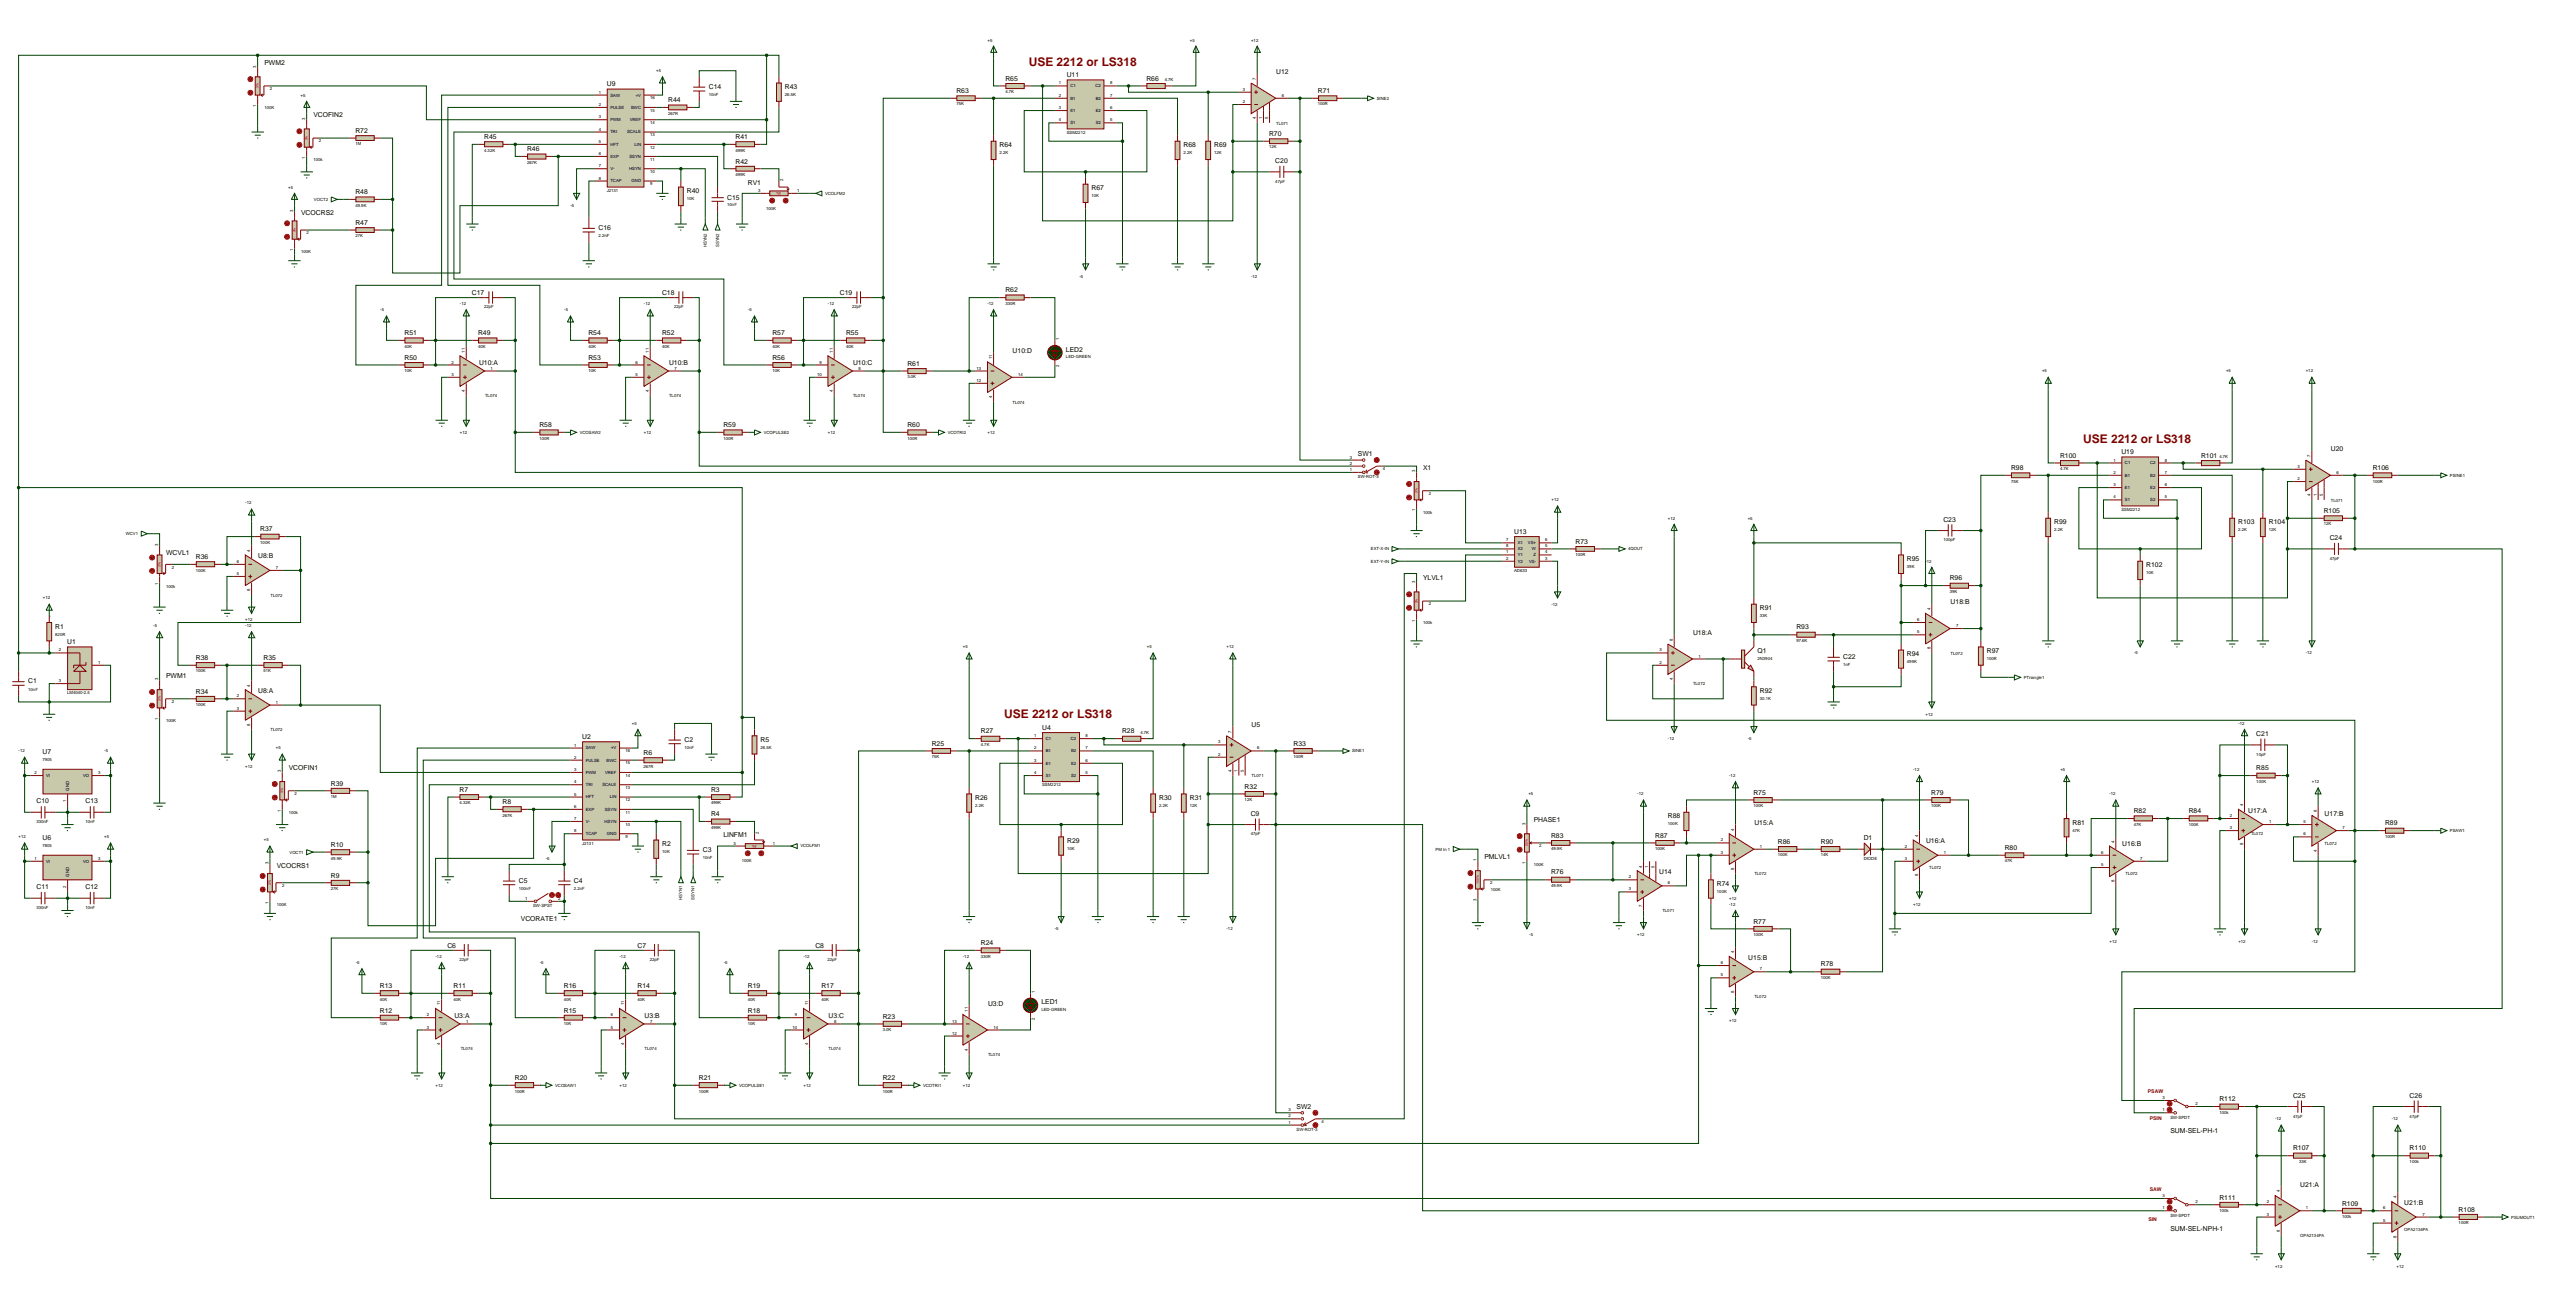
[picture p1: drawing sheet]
<svg xmlns="http://www.w3.org/2000/svg" width="1067mm" height="540mm" viewBox="0 0 1067 540" stroke-linecap="round" stroke-linejoin="round" font-family="sans-serif">
<defs><g id="words">
<g font-size="4.9" fill="#800000">
<text x="426.1" y="27.2">USE 2212 or LS318</text>
<text x="862.8" y="183.4">USE 2212 or LS318</text>
<text x="415.9" y="297.6">USE 2212 or LS318</text>
</g>
<g font-size="2.8">
<text x="109.5" y="26.9">PWM2</text>
<text x="251.3" y="35.8">U9</text>
<text x="416.4" y="33.5">R65</text>
<text x="441.8" y="32">U11</text>
<text x="474.8" y="33.5">R66</text>
<text x="528.6" y="30.7">U12</text>
<text x="293.6" y="37">C14</text>
<text x="325.1" y="37">R43</text>
<text x="396.1" y="38.6">R63</text>
<text x="545.8" y="38.6">R71</text>
<text x="276.7" y="42.4">R44</text>
<text x="129.8" y="48.5">VCOFIN2</text>
<text x="147.2" y="55.1">R72</text>
<text x="200.5" y="57.6">R45</text>
<text x="304.6" y="57.6">R41</text>
<text x="525.6" y="56.4">R70</text>
<text x="218.3" y="62.7">R46</text>
<text x="414" y="61.1">R64</text>
<text x="490.2" y="61.1">R68</text>
<text x="502.9" y="61.1">R69</text>
<text x="304.6" y="67.8">R42</text>
<text x="528.2" y="67.6">C20</text>
<text x="309.7" y="76.5">RV1</text>
<text x="147.2" y="80.5">R48</text>
<text x="284.5" y="80.1">R40</text>
<text x="301.2" y="82.7">C15</text>
<text x="452.1" y="78.9">R67</text>
<text x="124.7" y="89.1">VCOCRS2</text>
<text x="147.2" y="93.2">R47</text>
<text x="247.9" y="95.4">C16</text>
<text x="195.4" y="122.2">C17</text>
<text x="274.2" y="122.2">C18</text>
<text x="347.8" y="122.2">C19</text>
<text x="416.4" y="121.1">R62</text>
<text x="167.5" y="138.9">R51</text>
<text x="198" y="138.9">R49</text>
<text x="243.7" y="138.9">R54</text>
<text x="274.2" y="138.9">R52</text>
<text x="319.9" y="138.9">R57</text>
<text x="350.4" y="138.9">R55</text>
<text x="167.5" y="149.1">R50</text>
<text x="243.7" y="149.1">R53</text>
<text x="319.9" y="149.1">R56</text>
<text x="419.4" y="146.3">U10:D</text>
<text x="441.5" y="145.7">LED2</text>
<text x="198.4" y="151.4">U10:A</text>
<text x="277.1" y="151.4">U10:B</text>
<text x="353.3" y="151.4">U10:C</text>
<text x="375.8" y="151.6">R61</text>
<text x="223.4" y="177">R58</text>
<text x="299.6" y="177">R59</text>
<text x="375.8" y="177">R60</text>
<text x="562.4" y="189">SW1</text>
<text x="853.2" y="189.7">R100</text>
<text x="878.6" y="188.2">U19</text>
<text x="911.6" y="189.7">R101</text>
<text x="965.4" y="186.9">U20</text>
<text x="589.4" y="194.6">X1</text>
<text x="832.9" y="194.8">R98</text>
<text x="982.7" y="194.8">R106</text>
<text x="962.4" y="212.6">R105</text>
<text x="107.8" y="220.2">R37</text>
<text x="627.1" y="221.2">U13</text>
<text x="804.9" y="216.1">C23</text>
<text x="850.8" y="217.3">R99</text>
<text x="927" y="217.3">R103</text>
<text x="939.7" y="217.3">R104</text>
<text x="652.5" y="225.3">R73</text>
<text x="964.9" y="223.8">C24</text>
<text x="68.8" y="230.1">WCVL1</text>
<text x="81.1" y="231.6">R36</text>
<text x="106.9" y="231.4">U8:B</text>
<text x="789.8" y="232.5">R95</text>
<text x="888.9" y="235.1">R102</text>
<text x="589.4" y="240.3">YLVL1</text>
<text x="807.5" y="240.5">R96</text>
<text x="807.9" y="250.4">U18:B</text>
<text x="728.9" y="252.9">R91</text>
<text x="22.9" y="260.5">R1</text>
<text x="701.2" y="263.1">U18:A</text>
<text x="744" y="260.8">R93</text>
<text x="27.8" y="266.9">U1</text>
<text x="81.1" y="273.4">R38</text>
<text x="109.1" y="273.4">R35</text>
<text x="727.9" y="270.6">Q1</text>
<text x="763.4" y="273.1">C22</text>
<text x="789.8" y="271.9">R94</text>
<text x="822.9" y="270.6">R97</text>
<text x="68.8" y="280.8">PWM1</text>
<text x="11.7" y="283.2">C1</text>
<text x="81.1" y="287.4">R34</text>
<text x="106.9" y="287.2">U8:A</text>
<text x="728.9" y="287.1">R92</text>
<text x="406.2" y="303.9">R27</text>
<text x="431.6" y="302.4">U4</text>
<text x="464.7" y="303.9">R28</text>
<text x="518.4" y="301.1">U5</text>
<text x="934.5" y="304.9">C21</text>
<text x="241.1" y="306.2">U2</text>
<text x="283.5" y="307.4">C2</text>
<text x="315" y="307.4">R5</text>
<text x="385.9" y="309">R25</text>
<text x="535.7" y="309">R33</text>
<text x="17.6" y="312.5">U7</text>
<text x="266.5" y="312.8">R6</text>
<text x="119.6" y="318.9">VCOFIN1</text>
<text x="934.5" y="319.2">R85</text>
<text x="137" y="325.5">R39</text>
<text x="190.3" y="328.1">R7</text>
<text x="294.5" y="328.1">R3</text>
<text x="515.5" y="326.8">R32</text>
<text x="726.2" y="329.3">R75</text>
<text x="799.8" y="329.3">R79</text>
<text x="15.1" y="332.9">C10</text>
<text x="35.4" y="332.9">C13</text>
<text x="208.1" y="333.1">R8</text>
<text x="403.9" y="331.5">R26</text>
<text x="480.1" y="331.5">R30</text>
<text x="492.8" y="331.5">R31</text>
<text x="294.5" y="338.2">R4</text>
<text x="518" y="338">C9</text>
<text x="635.2" y="340.5">PHASE1</text>
<text x="690.8" y="339.1">R88</text>
<text x="726.6" y="341.8">U15:A</text>
<text x="858.4" y="341.7">R81</text>
<text x="883.7" y="336.9">R82</text>
<text x="906.5" y="336.9">R84</text>
<text x="931.1" y="336.7">U17:A</text>
<text x="962.8" y="338">U17:B</text>
<text x="987.8" y="342">R89</text>
<text x="17.6" y="348">U6</text>
<text x="299.6" y="346.9">LINFM1</text>
<text x="642.4" y="347.1">R83</text>
<text x="685.5" y="347.1">R87</text>
<text x="137" y="350.9">R10</text>
<text x="274.3" y="350.6">R2</text>
<text x="291.1" y="353.1">C3</text>
<text x="442" y="349.3">R29</text>
<text x="736.3" y="349.6">R86</text>
<text x="754.1" y="349.6">R90</text>
<text x="771.9" y="348.1">D1</text>
<text x="797.7" y="349.4">U16:A</text>
<text x="830.3" y="352.2">R80</text>
<text x="879" y="350.7">U16:B</text>
<text x="114.6" y="359.6">VCOCRS1</text>
<text x="614.8" y="355.7">PMLVL1</text>
<text x="137" y="363.6">R9</text>
<text x="214.9" y="365.8">C5</text>
<text x="237.7" y="365.8">C4</text>
<text x="642.4" y="362.3">R76</text>
<text x="687.2" y="362.1">U14</text>
<text x="15.1" y="368.4">C11</text>
<text x="35.4" y="368.4">C12</text>
<text x="711.1" y="367.1">R74</text>
<text x="215.7" y="381.6">VCORATE1</text>
<text x="726.2" y="382.7">R77</text>
<text x="185.3" y="392.6">C6</text>
<text x="264" y="392.6">C7</text>
<text x="337.7" y="392.6">C8</text>
<text x="406.2" y="391.6">R24</text>
<text x="724.1" y="397.7">U15:B</text>
<text x="754.1" y="400.4">R78</text>
<text x="157.3" y="409.3">R13</text>
<text x="187.8" y="409.3">R11</text>
<text x="233.5" y="409.3">R16</text>
<text x="264" y="409.3">R14</text>
<text x="309.7" y="409.3">R19</text>
<text x="340.2" y="409.3">R17</text>
<text x="157.3" y="419.5">R12</text>
<text x="233.5" y="419.5">R15</text>
<text x="309.7" y="419.5">R18</text>
<text x="409.2" y="416.7">U3:D</text>
<text x="431.3" y="416.1">LED1</text>
<text x="188.2" y="421.8">U3:A</text>
<text x="267" y="421.8">U3:B</text>
<text x="343.2" y="421.8">U3:C</text>
<text x="365.6" y="422">R23</text>
<text x="213.2" y="447.4">R20</text>
<text x="289.4" y="447.4">R21</text>
<text x="365.6" y="447.4">R22</text>
<text x="949.7" y="454.8">C25</text>
<text x="998" y="454.8">C26</text>
<text x="537" y="459.4">SW2</text>
<text x="919.2" y="456.3">R112</text>
<text x="898.9" y="469.5">SUM-SEL-PH-1</text>
<text x="949.7" y="476.6">R107</text>
<text x="998" y="476.6">R110</text>
<text x="952.7" y="491.6">U21:A</text>
<text x="919.2" y="497">R111</text>
<text x="970" y="499.5">R109</text>
<text x="995.8" y="499.3">U21:B</text>
<text x="1018.3" y="502">R108</text>
<text x="898.9" y="510.2">SUM-SEL-NPH-1</text>
</g>
<g font-size="2.1" fill="#800000">
<text x="889.6" y="452.7">PSAW</text>
<text x="890.4" y="464.1">PSIN</text>
<text x="890.4" y="493.3">SAW</text>
<text x="889.8" y="506">SIN</text>
</g>
<g font-size="1.8">
<text x="409" y="17.2">+5</text>
<text x="492.8" y="17.2">+5</text>
<text x="518.2" y="17.2">+12</text>
<text x="106.1" y="28" transform="rotate(-90 106.1 28)">3</text>
<text x="271.8" y="29.9">+5</text>
<text x="438.5" y="35">1</text>
<text x="459.8" y="35">8</text>
<text x="482.4" y="33.6">4.7K</text>
<text x="520.1" y="33.1" transform="rotate(-90 520.1 33.1)">7</text>
<text x="111.8" y="37.4">2</text>
<text x="124.5" y="40">+5</text>
<text x="248" y="38.8">1</text>
<text x="252.8" y="40">SAW</text>
<text x="263.3" y="40">+V</text>
<text x="269.3" y="41.2">16</text>
<text x="293.6" y="39.8">10nF</text>
<text x="325.1" y="39.8">26.5K</text>
<text x="416.4" y="38.7">4.7K</text>
<text x="438.5" y="40.1">2</text>
<text x="443.3" y="36.2">C1</text>
<text x="443.3" y="41.3">B1</text>
<text x="453.7" y="36.2">C2</text>
<text x="453.8" y="41.3">B2</text>
<text x="459.8" y="40.1">7</text>
<text x="514.7" y="37.6">3</text>
<text x="530.9" y="40.1">6</text>
<text x="570.2" y="41.3">SINE2</text>
<text x="106.1" y="44.3" transform="rotate(-90 106.1 44.3)">1</text>
<text x="109.5" y="45.3">100K</text>
<text x="248" y="43.9">2</text>
<text x="252.8" y="45.1">PULSE</text>
<text x="261.4" y="45.1">BWC</text>
<text x="269.3" y="46.3">15</text>
<text x="276.7" y="47.5">267R</text>
<text x="396.1" y="43.7">75K</text>
<text x="438.5" y="45.2">3</text>
<text x="443.3" y="46.4">E1</text>
<text x="453.8" y="46.4">E2</text>
<text x="459.8" y="45.2">6</text>
<text x="514.7" y="42.7">2</text>
<text x="545.8" y="43.7">100R</text>
<text x="126.4" y="49.6" transform="rotate(-90 126.4 49.6)">3</text>
<text x="248" y="49">3</text>
<text x="252.8" y="50.2">PWM</text>
<text x="260.8" y="50.2">VREF</text>
<text x="269.3" y="51.4">14</text>
<text x="438.5" y="50.3">4</text>
<text x="443.3" y="51.5">S1</text>
<text x="453.8" y="51.5">S2</text>
<text x="459.8" y="50.3">5</text>
<text x="520.1" y="49.3" transform="rotate(-90 520.1 49.3)">4</text>
<text x="522.7" y="49.3" transform="rotate(-90 522.7 49.3)">1</text>
<text x="525.2" y="49.3" transform="rotate(-90 525.2 49.3)">5</text>
<text x="528.6" y="51.6">TL071</text>
<text x="132.1" y="59">2</text>
<text x="248" y="54.1">4</text>
<text x="248" y="59.2">5</text>
<text x="252.8" y="55.3">TRI</text>
<text x="259.7" y="55.3">SCALE</text>
<text x="269.3" y="56.5">13</text>
<text x="441.8" y="55.4">SSM2212</text>
<text x="126.4" y="65.8" transform="rotate(-90 126.4 65.8)">1</text>
<text x="147.2" y="60.2">1M</text>
<text x="200.5" y="62.8">4.32K</text>
<text x="248" y="64.2">6</text>
<text x="252.8" y="60.4">HFT</text>
<text x="252.8" y="65.4">EXP</text>
<text x="260.7" y="65.4">SSYN</text>
<text x="262.8" y="60.4">LIN</text>
<text x="269.3" y="61.6">12</text>
<text x="304.6" y="62.8">499K</text>
<text x="414" y="63.9">2.2K</text>
<text x="490.2" y="63.9">2.2K</text>
<text x="502.9" y="63.9">12K</text>
<text x="525.6" y="61.5">12K</text>
<text x="129.8" y="66.8">100k</text>
<text x="218.3" y="67.9">267K</text>
<text x="248" y="69.3">7</text>
<text x="252.8" y="70.5">V-</text>
<text x="260.6" y="70.5">HSYN</text>
<text x="269.3" y="66.6">11</text>
<text x="269.3" y="71.7">10</text>
<text x="248" y="74.4">8</text>
<text x="252.8" y="75.6">TCAP</text>
<text x="261.6" y="75.6">GND</text>
<text x="269.3" y="76.8">9</text>
<text x="304.6" y="72.9">499K</text>
<text x="324.4" y="75" transform="rotate(-90 324.4 75)">2</text>
<text x="528.2" y="75.7">47pF</text>
<text x="119.4" y="78.1">+5</text>
<text x="130" y="83.2">VOCT2</text>
<text x="251.3" y="79.5">J2131</text>
<text x="284.5" y="83">10K</text>
<text x="314" y="79.5">3</text>
<text x="330.2" y="79.5">1</text>
<text x="341.7" y="80.7">VCOLFM2</text>
<text x="452.1" y="81.7">10K</text>
<text x="121.4" y="87.7" transform="rotate(-90 121.4 87.7)">3</text>
<text x="147.2" y="85.6">49.9K</text>
<text x="236.3" y="85.8">-5</text>
<text x="301.2" y="85.5">10nF</text>
<text x="317.3" y="86.9">100K</text>
<text x="127" y="97.1">2</text>
<text x="147.2" y="98.3">27K</text>
<text x="247.9" y="98.2">2.2nF</text>
<text x="121.4" y="103.9" transform="rotate(-90 121.4 103.9)">1</text>
<text x="124.7" y="104.9">100K</text>
<text x="292.7" y="102.5" transform="rotate(-90 292.7 102.5)">HSYN2</text>
<text x="297.8" y="102.4" transform="rotate(-90 297.8 102.4)">SSYN2</text>
<text x="447.1" y="115">-5</text>
<text x="518.2" y="115">-12</text>
<text x="157.5" y="128.9">-5</text>
<text x="190.5" y="126.4">-12</text>
<text x="200.5" y="127.8">22pF</text>
<text x="233.7" y="128.9">-5</text>
<text x="266.7" y="126.4">-12</text>
<text x="279.2" y="127.8">22pF</text>
<text x="309.9" y="128.9">-5</text>
<text x="342.9" y="126.4">-12</text>
<text x="352.9" y="127.8">22pF</text>
<text x="409" y="126.4">-12</text>
<text x="416.4" y="126.3">330R</text>
<text x="438.7" y="141" transform="rotate(-90 438.7 141)">1</text>
<text x="167.5" y="144.1">40K</text>
<text x="192.5" y="146.1" transform="rotate(-90 192.5 146.1)">11</text>
<text x="198" y="144.1">40K</text>
<text x="243.7" y="144.1">40K</text>
<text x="268.7" y="146.1" transform="rotate(-90 268.7 146.1)">11</text>
<text x="274.2" y="144.1">40K</text>
<text x="319.9" y="144.1">40K</text>
<text x="344.9" y="146.1" transform="rotate(-90 344.9 146.1)">11</text>
<text x="350.4" y="144.1">40K</text>
<text x="410.9" y="148.7" transform="rotate(-90 410.9 148.7)">11</text>
<text x="441.5" y="148.5">LED-GREEN</text>
<text x="167.5" y="154.2">10K</text>
<text x="187" y="155.7">3</text>
<text x="187" y="150.6">2</text>
<text x="203.2" y="153.1">1</text>
<text x="243.7" y="154.2">10K</text>
<text x="263.2" y="155.7">5</text>
<text x="263.2" y="150.6">6</text>
<text x="279.4" y="153.1">7</text>
<text x="319.9" y="154.2">10K</text>
<text x="338.4" y="155.7">10</text>
<text x="339.4" y="150.6">9</text>
<text x="355.6" y="153.1">8</text>
<text x="404.4" y="153.1">13</text>
<text x="421.7" y="155.7">14</text>
<text x="438.7" y="152.2" transform="rotate(-90 438.7 152.2)">2</text>
<text x="845.8" y="154.3">+5</text>
<text x="922" y="154.3">+5</text>
<text x="955" y="154.3">+12</text>
<text x="375.8" y="156.8">3.0K</text>
<text x="404.4" y="158.2">12</text>
<text x="192.5" y="162.4" transform="rotate(-90 192.5 162.4)">4</text>
<text x="200.9" y="164.6">TL074</text>
<text x="268.7" y="162.4" transform="rotate(-90 268.7 162.4)">4</text>
<text x="277.1" y="164.6">TL074</text>
<text x="344.9" y="162.4" transform="rotate(-90 344.9 162.4)">4</text>
<text x="353.3" y="164.6">TL074</text>
<text x="410.9" y="164.9" transform="rotate(-90 410.9 164.9)">4</text>
<text x="419.4" y="167.2">TL074</text>
<text x="190.5" y="179.7">+12</text>
<text x="240.1" y="179.7">VCOSAW2</text>
<text x="266.7" y="179.7">+12</text>
<text x="316.3" y="179.7">VCOPULSE2</text>
<text x="342.9" y="179.7">+12</text>
<text x="392.5" y="179.7">VCOTRI2</text>
<text x="409" y="179.7">+12</text>
<text x="223.4" y="182.2">100R</text>
<text x="299.6" y="182.2">100R</text>
<text x="375.8" y="182.2">100R</text>
<text x="559" y="190">3</text>
<text x="875.3" y="191.2">1</text>
<text x="896.6" y="191.2">8</text>
<text x="919.2" y="189.8">4.7K</text>
<text x="956.9" y="189.3" transform="rotate(-90 956.9 189.3)">7</text>
<text x="559" y="192.5">2</text>
<text x="559" y="195.1">1</text>
<text x="572.7" y="194.9">4</text>
<text x="586.1" y="195.7" transform="rotate(-90 586.1 195.7)">3</text>
<text x="853.2" y="194.9">4.7K</text>
<text x="875.3" y="196.3">2</text>
<text x="880.1" y="192.4">C1</text>
<text x="880.1" y="197.5">B1</text>
<text x="890.5" y="192.4">C2</text>
<text x="890.6" y="197.5">B2</text>
<text x="896.6" y="196.3">7</text>
<text x="951.5" y="193.8">3</text>
<text x="967.7" y="196.3">6</text>
<text x="1014.7" y="197.5">PSINE1</text>
<text x="562.4" y="198.2">SW-ROT-3</text>
<text x="832.9" y="199.9">75K</text>
<text x="875.3" y="201.4">3</text>
<text x="880.1" y="202.6">E1</text>
<text x="890.6" y="202.6">E2</text>
<text x="896.6" y="201.4">6</text>
<text x="951.5" y="198.9">2</text>
<text x="982.7" y="199.9">100R</text>
<text x="101.6" y="209">-12</text>
<text x="591.8" y="205.1">2</text>
<text x="642.6" y="207.7">+12</text>
<text x="875.3" y="206.5">4</text>
<text x="880.1" y="207.7">S1</text>
<text x="890.6" y="207.7">S2</text>
<text x="896.6" y="206.5">5</text>
<text x="956.9" y="205.5" transform="rotate(-90 956.9 205.5)">4</text>
<text x="959.5" y="205.5" transform="rotate(-90 959.5 205.5)">1</text>
<text x="962" y="205.5" transform="rotate(-90 962 205.5)">5</text>
<text x="965.4" y="207.8">TL071</text>
<text x="586.1" y="211.9" transform="rotate(-90 586.1 211.9)">1</text>
<text x="589.4" y="212.9">100k</text>
<text x="690.8" y="215.3">+12</text>
<text x="723.9" y="215.3">+5</text>
<text x="878.6" y="211.6">SSM2212</text>
<text x="52.1" y="221.7">WCV1</text>
<text x="850.8" y="220.1">2.2K</text>
<text x="927" y="220.1">2.2K</text>
<text x="939.7" y="220.1">12K</text>
<text x="962.4" y="217.7">12K</text>
<text x="65.5" y="226.1" transform="rotate(-90 65.5 226.1)">3</text>
<text x="107.8" y="225.3">100K</text>
<text x="567.8" y="228">EXT-X-IN</text>
<text x="623.8" y="224.3">7</text>
<text x="623.8" y="226.8">8</text>
<text x="628.6" y="225.5">X1</text>
<text x="628.6" y="228">X2</text>
<text x="632.8" y="225.5">VS+</text>
<text x="634.5" y="228">W</text>
<text x="640" y="224.3">6</text>
<text x="640" y="226.8">5</text>
<text x="674.3" y="228">4QOUT</text>
<text x="804.9" y="224.3">100pF</text>
<text x="98.1" y="233.2">6</text>
<text x="103.6" y="228.7" transform="rotate(-90 103.6 228.7)">4</text>
<text x="567.8" y="233.1">EXT-Y-IN</text>
<text x="623.8" y="229.3">1</text>
<text x="623.8" y="231.9">2</text>
<text x="628.6" y="230.5">Y1</text>
<text x="628.6" y="233.1">Y2</text>
<text x="633.3" y="233.1">VS-</text>
<text x="635.1" y="230.5">Z</text>
<text x="640" y="229.3">4</text>
<text x="640" y="231.9">3</text>
<text x="652.5" y="230.4">100R</text>
<text x="797.5" y="233.1">-12</text>
<text x="964.9" y="231.9">47pF</text>
<text x="71.2" y="235.6">2</text>
<text x="81.1" y="236.8">100K</text>
<text x="98.1" y="238.2">5</text>
<text x="114.3" y="235.7">7</text>
<text x="627.1" y="237">AD633</text>
<text x="789.8" y="235.4">39K</text>
<text x="888.9" y="237.9">10K</text>
<text x="65.5" y="242.4" transform="rotate(-90 65.5 242.4)">1</text>
<text x="68.8" y="243.4">100k</text>
<text x="103.6" y="244.9" transform="rotate(-90 103.6 244.9)">8</text>
<text x="586.1" y="241.4" transform="rotate(-90 586.1 241.4)">3</text>
<text x="807.5" y="245.7">39K</text>
<text x="17.8" y="248.3">+12</text>
<text x="112" y="247.2">TL072</text>
<text x="591.8" y="250.8">2</text>
<text x="642.6" y="250.9">-12</text>
<text x="101.6" y="257.2">+12</text>
<text x="586.1" y="257.6" transform="rotate(-90 586.1 257.6)">1</text>
<text x="728.9" y="255.7">33K</text>
<text x="794" y="257.3">6</text>
<text x="799.5" y="252.8" transform="rotate(-90 799.5 252.8)">4</text>
<text x="22.9" y="263.3">820R</text>
<text x="63.5" y="259.8">-5</text>
<text x="101.6" y="259.8">-12</text>
<text x="589.4" y="258.6">100k</text>
<text x="794" y="262.4">5</text>
<text x="810.2" y="259.8">7</text>
<text x="24.4" y="269.9">2</text>
<text x="398.8" y="268.6">+5</text>
<text x="475" y="268.6">+5</text>
<text x="508" y="268.6">+12</text>
<text x="687.3" y="269.9">3</text>
<text x="692.8" y="265.5" transform="rotate(-90 692.8 265.5)">8</text>
<text x="744" y="266">97.6K</text>
<text x="799.5" y="269" transform="rotate(-90 799.5 269)">8</text>
<text x="40.7" y="275">1</text>
<text x="687.3" y="275">2</text>
<text x="703.5" y="272.4">1</text>
<text x="727.9" y="273.4">2N3904</text>
<text x="763.4" y="275.9">1nF</text>
<text x="789.8" y="274.6">499K</text>
<text x="807.9" y="271.3">TL072</text>
<text x="822.9" y="273.4">100R</text>
<text x="883.9" y="271.1">-5</text>
<text x="955" y="271.1">-12</text>
<text x="65.5" y="281.9" transform="rotate(-90 65.5 281.9)">3</text>
<text x="81.1" y="278.6">100K</text>
<text x="109.1" y="278.6">51K</text>
<text x="692.8" y="281.6" transform="rotate(-90 692.8 281.6)">4</text>
<text x="838.2" y="281.2">PTriangle1</text>
<text x="11.7" y="286.1">10nF</text>
<text x="24.4" y="282.6">3</text>
<text x="27.8" y="287.7">LM4040-2.5</text>
<text x="103.6" y="284.5" transform="rotate(-90 103.6 284.5)">4</text>
<text x="701.2" y="283.9">TL072</text>
<text x="71.2" y="291.3">2</text>
<text x="81.1" y="292.6">100K</text>
<text x="98.1" y="294">3</text>
<text x="98.1" y="288.9">2</text>
<text x="114.3" y="291.5">1</text>
<text x="728.9" y="289.9">30.1K</text>
<text x="65.5" y="298.2" transform="rotate(-90 65.5 298.2)">1</text>
<text x="68.8" y="299.2">100K</text>
<text x="797.5" y="296.5">+12</text>
<text x="103.6" y="300.7" transform="rotate(-90 103.6 300.7)">8</text>
<text x="112" y="303">TL072</text>
<text x="261.7" y="300.3">+5</text>
<text x="428.3" y="305.4">1</text>
<text x="449.6" y="305.4">8</text>
<text x="472.3" y="304">4.7K</text>
<text x="510" y="303.5" transform="rotate(-90 510 303.5)">7</text>
<text x="927.1" y="300.3">-12</text>
<text x="7.7" y="311.7">-12</text>
<text x="43.2" y="311.7">-5</text>
<text x="114.3" y="310.5">+5</text>
<text x="237.8" y="309.3">1</text>
<text x="242.6" y="310.5">SAW</text>
<text x="253.1" y="310.5">+V</text>
<text x="259.1" y="311.7">16</text>
<text x="283.5" y="310.2">10nF</text>
<text x="315" y="310.2">26.5K</text>
<text x="406.2" y="309.1">4.7K</text>
<text x="428.3" y="310.5">2</text>
<text x="433.1" y="306.6">C1</text>
<text x="433.1" y="311.7">B1</text>
<text x="443.5" y="306.6">C2</text>
<text x="443.6" y="311.7">B2</text>
<text x="449.6" y="310.5">7</text>
<text x="504.5" y="308">3</text>
<text x="520.7" y="310.5">6</text>
<text x="560" y="311.7">SINE1</text>
<text x="690.8" y="306.6">-12</text>
<text x="723.9" y="306.6">-5</text>
<text x="17.6" y="315.3">7905</text>
<text x="237.8" y="314.3">2</text>
<text x="242.6" y="315.5">PULSE</text>
<text x="251.2" y="315.5">BWC</text>
<text x="259.1" y="316.7">15</text>
<text x="266.5" y="318">267R</text>
<text x="385.9" y="314.1">75K</text>
<text x="428.3" y="315.6">3</text>
<text x="433.1" y="316.8">E1</text>
<text x="443.6" y="316.8">E2</text>
<text x="449.6" y="315.6">6</text>
<text x="504.5" y="313.1">2</text>
<text x="535.7" y="314.1">100R</text>
<text x="934.5" y="313.1">10pF</text>
<text x="14.3" y="320.7">2</text>
<text x="19.1" y="321.9">VI</text>
<text x="34.4" y="321.9">VO</text>
<text x="40.7" y="320.7">3</text>
<text x="101.6" y="318.1">+12</text>
<text x="116.3" y="320" transform="rotate(-90 116.3 320)">3</text>
<text x="237.8" y="319.4">3</text>
<text x="242.6" y="320.6">PWM</text>
<text x="250.6" y="320.6">VREF</text>
<text x="259.1" y="321.8">14</text>
<text x="428.3" y="320.7">4</text>
<text x="433.1" y="321.9">S1</text>
<text x="443.6" y="321.9">S2</text>
<text x="449.6" y="320.7">5</text>
<text x="510" y="319.7" transform="rotate(-90 510 319.7)">4</text>
<text x="512.5" y="319.7" transform="rotate(-90 512.5 319.7)">1</text>
<text x="515.1" y="319.7" transform="rotate(-90 515.1 319.7)">5</text>
<text x="518.4" y="322">TL071</text>
<text x="716.2" y="321.9">-12</text>
<text x="792.4" y="319.3">-12</text>
<text x="853.4" y="319.3">+5</text>
<text x="28.6" y="327.6" transform="rotate(-90 28.6 327.6)">GND</text>
<text x="122" y="329.4">2</text>
<text x="237.8" y="324.5">4</text>
<text x="237.8" y="329.6">5</text>
<text x="242.6" y="325.7">TRI</text>
<text x="249.5" y="325.7">SCALE</text>
<text x="259.1" y="326.9">13</text>
<text x="431.6" y="325.8">SSM2212</text>
<text x="633" y="329.5">+5</text>
<text x="678.1" y="329.5">-12</text>
<text x="873.7" y="329.5">-12</text>
<text x="934.5" y="324.3">100K</text>
<text x="957.5" y="324.4">+12</text>
<text x="27.4" y="332.4" transform="rotate(-90 27.4 332.4)">1</text>
<text x="137" y="330.7">1M</text>
<text x="190.3" y="333.2">4.32K</text>
<text x="237.8" y="334.7">6</text>
<text x="242.6" y="330.8">HFT</text>
<text x="242.6" y="335.9">EXP</text>
<text x="250.5" y="335.9">SSYN</text>
<text x="252.6" y="330.8">LIN</text>
<text x="259.1" y="332">12</text>
<text x="294.5" y="333.2">499K</text>
<text x="403.9" y="334.3">2.2K</text>
<text x="480.1" y="334.3">2.2K</text>
<text x="492.8" y="334.3">12K</text>
<text x="515.5" y="331.9">12K</text>
<text x="726.2" y="334.5">100K</text>
<text x="799.8" y="334.5">100K</text>
<text x="929" y="334" transform="rotate(-90 929 334)">4</text>
<text x="15.1" y="341.1">330nF</text>
<text x="35.4" y="341.1">10nF</text>
<text x="116.3" y="336.3" transform="rotate(-90 116.3 336.3)">1</text>
<text x="119.6" y="337.3">100k</text>
<text x="208.1" y="338.3">267K</text>
<text x="237.8" y="339.7">7</text>
<text x="242.6" y="340.9">V-</text>
<text x="250.4" y="340.9">HSYN</text>
<text x="259.1" y="337.1">11</text>
<text x="631.8" y="341.6" transform="rotate(-90 631.8 341.6)">3</text>
<text x="690.8" y="341.9">100K</text>
<text x="923.5" y="338.5">2</text>
<text x="939.8" y="341">1</text>
<text x="954" y="341">5</text>
<text x="959.5" y="336.5" transform="rotate(-90 959.5 336.5)">8</text>
<text x="7.7" y="347.3">+12</text>
<text x="43.2" y="347.3">+5</text>
<text x="237.8" y="344.8">8</text>
<text x="242.6" y="346">TCAP</text>
<text x="251.4" y="346">GND</text>
<text x="259.1" y="342.1">10</text>
<text x="259.1" y="347.2">9</text>
<text x="294.5" y="343.4">499K</text>
<text x="314.3" y="345.4" transform="rotate(-90 314.3 345.4)">2</text>
<text x="518" y="346.1">47pF</text>
<text x="718.2" y="344.1" transform="rotate(-90 718.2 344.1)">4</text>
<text x="794.4" y="346.7" transform="rotate(-90 794.4 346.7)">4</text>
<text x="858.4" y="344.5">47K</text>
<text x="883.7" y="342.1">47K</text>
<text x="906.5" y="342.1">100K</text>
<text x="923.5" y="343.5">3</text>
<text x="932.3" y="346.1">TL072</text>
<text x="954" y="346.1">6</text>
<text x="970.2" y="343.5">7</text>
<text x="987.8" y="347.2">100R</text>
<text x="1014.7" y="344.7">PSAW1</text>
<text x="17.6" y="350.8">7805</text>
<text x="109.3" y="348.6">+5</text>
<text x="119.9" y="353.6">VOCT1</text>
<text x="241.1" y="350">J2131</text>
<text x="274.3" y="353.4">10K</text>
<text x="303.8" y="349.9">3</text>
<text x="320.1" y="349.9">1</text>
<text x="331.5" y="351.1">VCOLFM1</text>
<text x="442" y="352.1">10K</text>
<text x="594.6" y="352.4">PM In 1</text>
<text x="637.5" y="351">2</text>
<text x="642.4" y="352.2">49.9K</text>
<text x="685.5" y="352.2">100K</text>
<text x="712.7" y="353.7">3</text>
<text x="712.7" y="348.6">2</text>
<text x="728.9" y="351.2">1</text>
<text x="788.9" y="351.2">2</text>
<text x="805.1" y="353.7">1</text>
<text x="870.2" y="353.7">6</text>
<text x="875.7" y="349.2" transform="rotate(-90 875.7 349.2)">4</text>
<text x="929" y="350.2" transform="rotate(-90 929 350.2)">8</text>
<text x="959.5" y="352.8" transform="rotate(-90 959.5 352.8)">4</text>
<text x="962.8" y="350">TL072</text>
<text x="14.3" y="356.2">1</text>
<text x="19.1" y="357.4">VI</text>
<text x="34.4" y="357.4">VO</text>
<text x="40.7" y="356.2">3</text>
<text x="111.2" y="358.1" transform="rotate(-90 111.2 358.1)">3</text>
<text x="137" y="356.1">49.9K</text>
<text x="226.1" y="356.2">-5</text>
<text x="291.1" y="355.9">10nF</text>
<text x="307.2" y="357.3">100K</text>
<text x="611.5" y="356.8" transform="rotate(-90 611.5 356.8)">1</text>
<text x="631.8" y="357.8" transform="rotate(-90 631.8 357.8)">1</text>
<text x="635.2" y="358.8">100K</text>
<text x="680.1" y="359.4" transform="rotate(-90 680.1 359.4)">4</text>
<text x="682.6" y="359.4" transform="rotate(-90 682.6 359.4)">1</text>
<text x="685.2" y="359.4" transform="rotate(-90 685.2 359.4)">5</text>
<text x="736.3" y="354.8">100K</text>
<text x="754.1" y="354.8">14K</text>
<text x="771.9" y="356.3">DIODE</text>
<text x="788.9" y="356.2">3</text>
<text x="830.3" y="357.3">47K</text>
<text x="870.2" y="358.8">5</text>
<text x="886.4" y="356.2">7</text>
<text x="28.6" y="363.2" transform="rotate(-90 28.6 363.2)">GND</text>
<text x="674.6" y="363.9">2</text>
<text x="718.2" y="360.4" transform="rotate(-90 718.2 360.4)">8</text>
<text x="726.6" y="362.7">TL072</text>
<text x="794.4" y="362.9" transform="rotate(-90 794.4 362.9)">8</text>
<text x="799" y="360.1">TL072</text>
<text x="875.7" y="365.5" transform="rotate(-90 875.7 365.5)">8</text>
<text x="880.3" y="362.7">TL072</text>
<text x="27.4" y="368" transform="rotate(-90 27.4 368)">2</text>
<text x="116.9" y="367.5">2</text>
<text x="137" y="368.8">27K</text>
<text x="214.9" y="368.6">100nF</text>
<text x="237.7" y="368.6">2.2nF</text>
<text x="617.2" y="366.3">2</text>
<text x="617.4" y="369">100K</text>
<text x="642.4" y="367.5">49.9K</text>
<text x="674.6" y="368.9">3</text>
<text x="690.8" y="366.4">6</text>
<text x="711.1" y="369.9">100K</text>
<text x="15.1" y="376.6">330nF</text>
<text x="35.4" y="376.6">10nF</text>
<text x="111.2" y="374.4" transform="rotate(-90 111.2 374.4)">1</text>
<text x="114.6" y="375.4">100K</text>
<text x="217.5" y="372.8">1</text>
<text x="220.8" y="375.9">SW-SPST</text>
<text x="231.2" y="372.8">2</text>
<text x="282.6" y="372.9" transform="rotate(-90 282.6 372.9)">HSYN1</text>
<text x="287.7" y="372.8" transform="rotate(-90 287.7 372.8)">SSYN1</text>
<text x="611.5" y="373.1" transform="rotate(-90 611.5 373.1)">3</text>
<text x="680.1" y="375.6" transform="rotate(-90 680.1 375.6)">7</text>
<text x="688.5" y="377.9">TL071</text>
<text x="716.2" y="372.7">+12</text>
<text x="716.2" y="375.2">-12</text>
<text x="792.4" y="375.2">+12</text>
<text x="436.9" y="385.4">-5</text>
<text x="508" y="385.4">-12</text>
<text x="633.4" y="387.9">-5</text>
<text x="678.1" y="387.9">+12</text>
<text x="726.2" y="387.8">100K</text>
<text x="718.2" y="394.9" transform="rotate(-90 718.2 394.9)">4</text>
<text x="873.7" y="390.5">+12</text>
<text x="927.1" y="390.5">+12</text>
<text x="957.5" y="390.5">-12</text>
<text x="147.4" y="399.4">-5</text>
<text x="180.4" y="396.8">-12</text>
<text x="190.3" y="398.2">22pF</text>
<text x="223.6" y="399.4">-5</text>
<text x="256.6" y="396.8">-12</text>
<text x="269.1" y="398.2">22pF</text>
<text x="299.8" y="399.4">-5</text>
<text x="332.8" y="396.8">-12</text>
<text x="342.7" y="398.2">22pF</text>
<text x="398.8" y="396.8">-12</text>
<text x="406.2" y="396.7">330R</text>
<text x="712.7" y="399.4">6</text>
<text x="728.9" y="402">7</text>
<text x="712.7" y="404.5">5</text>
<text x="754.1" y="405.6">100K</text>
<text x="428.6" y="411.5" transform="rotate(-90 428.6 411.5)">1</text>
<text x="718.2" y="411.2" transform="rotate(-90 718.2 411.2)">8</text>
<text x="726.6" y="413.5">TL072</text>
<text x="157.3" y="414.5">40K</text>
<text x="182.3" y="416.5" transform="rotate(-90 182.3 416.5)">11</text>
<text x="187.8" y="414.5">40K</text>
<text x="233.5" y="414.5">40K</text>
<text x="258.5" y="416.5" transform="rotate(-90 258.5 416.5)">11</text>
<text x="264" y="414.5">40K</text>
<text x="309.7" y="414.5">40K</text>
<text x="334.7" y="416.5" transform="rotate(-90 334.7 416.5)">11</text>
<text x="340.2" y="414.5">40K</text>
<text x="400.8" y="419.1" transform="rotate(-90 400.8 419.1)">11</text>
<text x="431.3" y="418.9">LED-GREEN</text>
<text x="157.3" y="424.6">10K</text>
<text x="176.8" y="421">2</text>
<text x="193.1" y="423.6">1</text>
<text x="233.5" y="424.6">10K</text>
<text x="253" y="421">6</text>
<text x="269.3" y="423.6">7</text>
<text x="309.7" y="424.6">10K</text>
<text x="329.2" y="421">9</text>
<text x="345.5" y="423.6">8</text>
<text x="394.3" y="423.6">13</text>
<text x="428.6" y="422.6" transform="rotate(-90 428.6 422.6)">2</text>
<text x="716.2" y="423.5">+12</text>
<text x="176.8" y="426.1">3</text>
<text x="253" y="426.1">5</text>
<text x="328.2" y="426.1">10</text>
<text x="365.6" y="427.2">3.0K</text>
<text x="394.3" y="428.6">12</text>
<text x="411.5" y="426.1">14</text>
<text x="182.3" y="432.8" transform="rotate(-90 182.3 432.8)">4</text>
<text x="190.8" y="435">TL074</text>
<text x="258.5" y="432.8" transform="rotate(-90 258.5 432.8)">4</text>
<text x="267" y="435">TL074</text>
<text x="334.7" y="432.8" transform="rotate(-90 334.7 432.8)">4</text>
<text x="343.2" y="435">TL074</text>
<text x="400.8" y="435.3" transform="rotate(-90 400.8 435.3)">4</text>
<text x="409.2" y="437.6">TL074</text>
<text x="180.4" y="450.2">+12</text>
<text x="213.2" y="452.6">100R</text>
<text x="229.9" y="450.2">VCOSAW1</text>
<text x="256.6" y="450.2">+12</text>
<text x="289.4" y="452.6">100R</text>
<text x="306.1" y="450.2">VCOPULSE1</text>
<text x="332.8" y="450.2">+12</text>
<text x="365.6" y="452.6">100R</text>
<text x="382.3" y="450.2">VCOTRI1</text>
<text x="398.8" y="450.2">+12</text>
<text x="895.6" y="455.3">3</text>
<text x="533.6" y="460.4">3</text>
<text x="895.6" y="460.4">1</text>
<text x="909.3" y="457.8">2</text>
<text x="919.2" y="461.5">100k</text>
<text x="533.6" y="462.9">2</text>
<text x="533.6" y="465.5">1</text>
<text x="547.3" y="465.3">4</text>
<text x="898.9" y="463.5">SW-SPDT</text>
<text x="942.3" y="464.1">-12</text>
<text x="949.7" y="463">47pF</text>
<text x="990.6" y="464.1">-12</text>
<text x="998" y="463">47pF</text>
<text x="537" y="468.6">SW-ROT-3</text>
<text x="952.2" y="481.8">33K</text>
<text x="998" y="481.8">100k</text>
<text x="895.6" y="495.9">3</text>
<text x="944.2" y="494" transform="rotate(-90 944.2 494)">4</text>
<text x="992.5" y="496.5" transform="rotate(-90 992.5 496.5)">4</text>
<text x="895.6" y="501">1</text>
<text x="909.3" y="498.5">2</text>
<text x="919.2" y="502.1">100k</text>
<text x="938.8" y="503.6">3</text>
<text x="938.8" y="498.5">2</text>
<text x="955" y="501">1</text>
<text x="987" y="501">6</text>
<text x="1003.3" y="503.6">7</text>
<text x="898.9" y="504.1">SW-SPDT</text>
<text x="970" y="504.6">100k</text>
<text x="987" y="506.1">5</text>
<text x="995.8" y="510">OPA2134PA</text>
<text x="1018.3" y="507.2">100R</text>
<text x="1040.1" y="504.8">PSUMOUT1</text>
<text x="944.2" y="510.2" transform="rotate(-90 944.2 510.2)">8</text>
<text x="952.7" y="512.5">OPA2134PA</text>
<text x="992.5" y="512.8" transform="rotate(-90 992.5 512.8)">8</text>
<text x="942.3" y="525.1">+12</text>
<text x="992.6" y="525.1">+12</text>
</g>
<g font-size="1.4" fill="#c00000">
<text x="107.1" y="36.6" transform="rotate(-90 107.1 36.6)">3%</text>
<text x="127.4" y="58.2" transform="rotate(-90 127.4 58.2)">3%</text>
<text x="323.6" y="79.7" transform="rotate(-180 323.6 79.7)">3%</text>
<text x="122.4" y="96.3" transform="rotate(-90 122.4 96.3)">3%</text>
<text x="587.1" y="204.3" transform="rotate(-90 587.1 204.3)">3%</text>
<text x="66.5" y="234.8" transform="rotate(-90 66.5 234.8)">3%</text>
<text x="587.1" y="250" transform="rotate(-90 587.1 250)">3%</text>
<text x="66.5" y="290.5" transform="rotate(-90 66.5 290.5)">3%</text>
<text x="117.3" y="328.6" transform="rotate(-90 117.3 328.6)">3%</text>
<text x="313.5" y="350.1" transform="rotate(-180 313.5 350.1)">3%</text>
<text x="632.8" y="350.6" transform="rotate(-90 632.8 350.6)">50%</text>
<text x="112.2" y="366.7" transform="rotate(-90 112.2 366.7)">3%</text>
<text x="612.5" y="366.3" transform="rotate(-90 612.5 366.3)">100%</text>
</g>
</g></defs>
<g fill="none" stroke="#004000" stroke-width=".41">
<path d="M106.7 22.9h-99v179.1M106.7 22.9v5.1M106.7 22.9h210.8M111.8 35.6h64.8v14h69.8M246.4 39.4h-63.5v78.8h-35.5v33h17.7M274.4 36.9v2.5h-2.6M289.6 31.8v-2.5h15.2v10.1M317.5 22.9h5.1v8.9M317.5 22.9v26.7M411.5 24.2v11.4h2.6M426.8 35.6h10.1M431.8 35.6v55.9h78.8v-20.3"/>
<path d="M462.3 35.6h10.2M467.4 35.6v2.6h33M495.3 24.2v11.4h-10.1M500.4 38.2v17.8M500.4 38.2h12.7M520.7 24.2v6.4M106.7 43.3v8.8M127 47.1v2.5M132.1 57.2h12.7M157.5 57.2h5.1v25.4M198.2 59.8h-2.6v30.4M210.9 59.8h35.5"/>
<path d="M213.4 59.8v5h2.5M246.4 44.5h-60.9v73.7h38.1v33h17.7M246.4 54.7h-58.4v60.9h111.8v35.6h17.7M271.8 49.6h45.7M271.8 44.5h2.6M271.8 59.8h30.5M289.6 42v2.5h-2.5M299.8 59.8v10.1h2.5M317.5 49.6v10.2h-2.5M322.6 44.5v10.2h-50.8M393.7 40.7h-27.9v82.6M406.4 40.7h30.5"/>
<path d="M411.5 40.7v15.3M436.9 45.8h-12.7v25.4h25.4M436.9 50.9h-2.5v7.6h30.5M462.3 45.8h12.7v25.4h-25.4M462.3 40.7h25.4v15.3M462.3 50.9h2.6v7.6M464.9 58.5v48.3M510.6 58.5v12.7M510.6 58.5h12.7M513.1 43.3h-2.5v15.2M520.7 50.9v55.9M533.4 40.7h10.1"/>
<path d="M535.9 58.5h2.5M538.4 40.7v30.5M556.2 40.7h7.6M127 64.8v3.9M228.6 64.8h17.8M231.2 64.8v20.4h-40.7v27.9h-27.9v-17.8M246.4 69.9h-7.6v7.6M246.4 75h-2.5v15.2M271.8 75h2.6v2.5M271.8 64.8h25.4v12.7M271.8 69.9h10.2M282 69.9h10.1v20.3"/>
<path d="M282 69.9v5.1M315 69.9h7.6v5.1M411.5 68.7v38.1M449.6 71.2v2.5M487.7 68.7v38.1M500.4 68.7v38.1M510.6 71.2h15.2M535.9 71.2h2.5M538.4 71.2v119.4h21.6M122 85.2v2.5M127 95.3h17.8M142.3 82.6h2.5"/>
<path d="M157.5 82.6h5.1M157.5 95.3h5.1M162.6 82.6v12.7M282 87.7v2.5M297.2 87.7v2.5M315 80.1h-7.6v10.1M330.2 80.1h5.1M449.6 86.4v20.4M122 102.9v2.6M243.9 100.4v5.1M160.1 136v5h5M193.1 133.4v10.2"/>
<path d="M198.2 123.3h-17.8v27.9M208.3 123.3h5.1v17.7M236.3 136v5h5M269.3 133.4v10.2M276.9 123.3h-20.3v27.9M287.1 123.3h2.5v17.7M312.5 136v5h5M345.5 133.4v10.2M350.6 123.3h-17.8v27.9M360.7 123.3h5.1M365.8 123.3v55.8h7.6M411.5 133.4v12.7"/>
<path d="M414.1 123.3h-12.7v30.4M426.8 123.3h10.1v17.7M177.8 141h17.8M177.8 151.2h7.7M185.5 156.3h-2.6v15.2M205.8 153.7h7.6M208.3 141h5.1M213.4 141v38.1M254 141h17.8M254 151.2h7.7M261.7 156.3h-2.6v15.2M282 153.7h7.6"/>
<path d="M284.5 141h5.1M289.6 141v38.1M330.2 141h17.8M330.2 151.2h7.7M337.9 156.3h-2.6v15.2M358.2 153.7h15.2M360.7 141h5.1M386.1 153.7h17.8M403.9 158.8h-2.5v12.7M436.9 151.2v5.1h-12.7M193.1 163.9v7.6M213.4 179.1v16.6h346.6"/>
<path d="M213.4 179.1h7.6M269.3 163.9v7.6M289.6 179.1v14h270.4M289.6 179.1h7.6M345.5 163.9v7.6M411.5 166.4v5.1M848.3 161.4v30.4h2.6M924.5 161.4v30.4h-2.5M957.5 161.4v25.4M572.7 193.1h14v2.6M830.5 196.9h-10.1v22.9M843.2 196.9h30.5"/>
<path d="M848.3 196.9v15.3M863.6 191.8h10.1M868.6 191.8v55.9h78.8v-20.3M899.1 196.9h25.4v15.3M899.1 191.8h10.2M904.2 191.8v2.6h33M937.2 194.4h12.7M937.2 194.4v17.8M949.9 199.5h-2.5v15.2M970.2 196.9h10.2M975.3 196.9v30.5M993.1 196.9h15.2"/>
<path d="M7.7 202h299.7v95.2M7.7 202v76.1M104.2 216v10.1M586.7 210.9v6.3M591.8 203.3h15.2v21.6h15.3M645.1 214.7v10.2h-2.5M802.6 219.8h-5.1v22.8M812.8 219.8h7.6M820.4 219.8v45.7M873.7 202h-12.7v25.4h25.4M873.7 207.1h-2.5v7.6h30.5M899.1 202h12.7v25.4h-25.4"/>
<path d="M899.1 207.1h2.6v7.6M901.7 214.7v48.3M947.4 214.7v12.7M947.4 214.7h12.7M957.5 207.1v55.9M972.8 214.7h2.5M63.5 221.1h2.6v5M71.2 233.8h7.6M91.5 233.8h5.1M96.6 238.8h-2.6v11.5M105.5 222.3h-11.5v11.5M116.9 236.3h7.6"/>
<path d="M118.2 222.3h6.3v14M124.5 236.3v21.6h-50.8v17.7h5.1M581.6 227.4h40.7M581.6 232.5h40.7M622.3 229.9h-15.3v19.1h-15.2M642.6 232.5h2.5v10.1M642.6 227.4h7.6M662.9 227.4h5.1M693.4 222.3v40.7M726.4 224.9h61v2.5M726.4 222.3v25.4M848.3 224.9v38.1"/>
<path d="M886.4 227.4v2.5M924.5 224.9v38.1M937.2 224.9v38.1M947.4 227.4h15.2M972.8 227.4h2.5M975.3 227.4h61v190.4h-152.4v43.2h12.7M66.1 241.4v7.6M104.2 246.5v2.5M586.7 241.4v-3.8h-5.1v225.9h-34.3M586.7 256.6v6.4M787.4 240.1v26.7M787.4 242.6h17.7"/>
<path d="M787.4 257.9h5M800.1 240.1v10.2M817.8 242.6h2.6M886.4 242.6v20.4M7.7 270.5h15.2M20.4 268v2.5M43.2 275.6h2.6v15.2h-25.4M66.1 266.8v15.1M91.5 275.6h15.2M94 275.6v13.9M104.2 266.8v15.1M119.4 275.6h5.1v16.5"/>
<path d="M401.4 275.6v30.4h2.5M477.6 275.6v30.4h-2.6M510.6 275.6v25.4M685.8 270.5h-20.4v27.9h309.9v58.4M706.1 273h10.1M713.7 273v16.5h-29.2v-13.9h1.3M726.4 260.4v5.1M726.4 263h15.2M754.3 263h38.1M759.4 263v5M759.4 278.1v10.2M787.4 279.4v5.1h-28"/>
<path d="M800.1 270.5v17.8M812.8 260.4h7.6M820.4 278.1v2.5h11.4M7.7 288.3v2.5h12.7M20.4 290.8v2.5M22.9 283.2h-2.5v7.6M66.1 297.2v33M71.2 289.5h7.6M91.5 289.5h5.1M96.6 294.6h-2.6v15.3M116.9 292.1h7.6M124.5 292.1h33v27.9h78.8"/>
<path d="M307.4 297.2h5.1v5M307.4 297.2v22.8M693.4 283.2v15.2M726.4 280.6v1.3M726.4 294.6v3.8M10.2 318.7v2.6M45.8 318.7v2.6M104.2 302.2v7.7M116.9 317.5v2.5M236.3 309.9h-63.5v78.7h-35.6v33h17.8M236.3 314.9h-61v73.7h38.1v33h17.8M261.7 314.9h2.5"/>
<path d="M264.2 307.3v2.6h-2.5M279.4 312.4v2.5h-2.5M279.4 302.2v-2.5h15.3v10.2M312.5 314.9v10.2h-50.8M383.6 311.1h-28v82.6M396.3 311.1h30.5M401.4 311.1v15.3M416.6 306h10.2M421.7 306v55.9h78.7v-20.3M426.8 316.2h-12.7v25.4h25.4M452.2 316.2h12.7v25.4h-25.4M452.2 311.1h25.4v15.3"/>
<path d="M452.2 306h10.1M457.2 306v2.6h33.1M490.3 308.6h12.7M490.3 308.6v17.8M503 313.7h-2.6v15.2M523.3 311.1h10.1M528.4 311.1v30.5M546.1 311.1h7.6M929.6 307.3v24.1M932.1 308.6h-12.7v12.7M942.3 308.6h5.1v12.7M10.2 321.3v15.2h2.5"/>
<path d="M10.2 321.3h2.5M22.9 336.5h10.2M28 334v5.1M43.2 321.3h2.6M45.8 321.3v15.2h-2.6M116.9 335.3v3.8M122 327.6h12.7M147.4 327.6h5v25.4M188 330.2h-2.5v30.5M200.7 330.2h35.6M203.2 330.2v5.1h2.6M218.5 335.3h17.8"/>
<path d="M221 335.3v20.3h-40.6v27.9h-28v-17.8M236.3 325.1h-58.5v61h111.8v35.5h17.8M261.7 335.3h25.4v12.7M261.7 320h45.7M261.7 330.2h30.4M289.6 330.2v10.1h2.5M307.4 320v10.2h-2.6M401.4 339.1v38.1M426.8 321.3h-2.6v7.6h30.5M452.2 321.3h2.5v7.6M454.7 328.9v48.3M477.6 339.1v38.1"/>
<path d="M490.3 339.1v38.1M500.4 328.9h12.7M500.4 328.9v12.7M510.6 321.3v55.9M525.8 328.9h2.6M632.4 336.5v5.1M680.7 336.5v20.3M718.8 328.9v12.7M723.9 331.4h-25.4v2.6M736.6 331.4h60.9M779.7 331.4v71.2h-15.2M795 326.4v17.7"/>
<path d="M810.2 331.4h5.1v22.9M855.9 326.4v10.1M876.3 336.5v10.2M881.3 339.1h-15.2v15.2M894 339.1h10.2M897.8 339.1v17.7h-8.8M916.9 339.1h5.1M919.4 321.3h12.7M919.4 321.3v17.8M944.8 321.3h2.6M947.4 321.3v20.3M960.1 331.4v2.6"/>
<path d="M10.2 356.8v15.3h2.5M10.2 354.3v2.5M10.2 356.8h2.5M43.2 356.8h2.6M45.8 356.8v15.3h-2.6M45.8 354.3v2.5M111.8 355.6v2.5M132.1 353h2.6M147.4 353h5M152.4 353v12.7M233.7 358.1h-22.8v2.6M233.7 358.1v2.6"/>
<path d="M236.3 340.3h-7.7v7.7M236.3 345.4h-2.6v12.7M261.7 345.4h2.5v2.6M261.7 340.3h10.1M271.8 340.3h10.2v20.4M271.8 340.3v5.1M271.8 358.1v2.6M287.1 358.1v2.6M304.8 340.3h7.7v5.1M304.8 350.5h-7.6v10.2M320.1 350.5h5.1M439.5 341.6v2.5"/>
<path d="M439.5 356.8v20.4M500.4 341.6h15.3M525.8 341.6h2.6M528.4 341.6v119.4h6.2M528.4 341.6h60.8v160h307.4M607 351.8h5.1v5M632.4 356.8v22.9M637.5 349.2h2.5M652.7 349.2h30.5M668 349.2v15.3M695.9 349.2h15.3M698.5 346.7v2.5"/>
<path d="M703.5 354.3h-5v12.7h-5.1M703.5 354.3h7.7M703.5 354.3v45.7M708.6 354.3v7.6M731.5 351.8h2.5M746.7 351.8h5.1M764.5 351.8h5.1M777.2 351.8h10.2M787.4 356.8h-2.6v21.6M807.7 354.3h20.3M840.7 354.3h27.9M855.9 349.2v5.1"/>
<path d="M868.6 359.4h-2.5v19h-81.3M922 344.1h-2.6v38.1M929.6 351.8v30.4M942.3 341.6h10.2M952.5 346.7h-2.6v10.1h25.4M960.1 354.3v27.9M972.8 344.1h12.7M975.3 356.8v45.8h-96.5v53.3h17.8M998.2 344.1h10.1M22.9 372.1h10.2M28 369.5v5.1M111.8 373.4v2.5"/>
<path d="M116.9 365.7h17.8M147.4 365.7h5M210.9 370.8v2.6h7.6M231.2 373.4h2.5M233.7 370.8v5.1M612.1 372.1v7.6M617.2 364.5h22.8M652.7 364.5h20.4M673.1 369.5h-2.6v10.2M680.7 377.2v2.5M708.6 374.6v10.2h15.3M718.8 361.9v2.6"/>
<path d="M784.8 378.4v3.8M795 364.5v2.5M876.3 367v15.2M188 393.7h-17.8v27.9M198.2 393.7h5v17.8M266.7 393.7h-20.3v27.9M276.9 393.7h2.5v17.8M340.4 393.7h-17.8v27.9M350.6 393.7h5M355.6 393.7v55.9h7.7M403.9 393.7h-12.7v30.5M416.6 393.7h10.2v17.8"/>
<path d="M718.8 382.2v10.2M736.6 384.8h5v17.8M149.9 406.4v5.1h5.1M167.7 411.5h17.8M182.9 403.8v10.2M198.2 411.5h5M203.2 411.5v62.2M226.1 406.4v5.1h5.1M243.9 411.5h17.8M259.1 403.8v10.2M274.4 411.5h5M279.4 411.5v38.1"/>
<path d="M302.3 406.4v5.1h5.1M320.1 411.5h17.8M335.3 403.8v10.2M350.6 411.5h5M401.4 403.8v12.7M703.5 400v73.7h-500.3M703.5 400h7.7M711.2 405.1h-2.6v10.2M718.8 412.7v2.6M731.5 402.6h20.3M167.7 421.6h7.6M175.3 426.7h-2.5v15.2"/>
<path d="M182.9 434.3v7.6M195.6 424.2h7.6M243.9 421.6h7.6M251.5 426.7h-2.5v15.2M259.1 434.3v7.6M271.8 424.2h7.6M320.1 421.6h7.6M327.7 426.7h-2.5v15.2M335.3 434.3v7.6M348 424.2h15.3M376 424.2h17.7M393.7 429.2h-2.5v12.7"/>
<path d="M401.4 436.9v5M426.8 421.6v5.1h-12.7M203.2 449.6h7.7M279.4 449.6v13.9h255.2M279.4 449.6h7.7M909.3 458.4h7.6M929.6 458.4h17.8M934.7 458.4v40.7M957.5 458.4h5.1v20.4M995.6 458.4h-12.7v20.4M1005.8 458.4h5.1v20.4M203.2 473.7v22.8h693.4"/>
<path d="M203.2 466.1h331.4M934.7 478.8h12.7M944.8 471.1v20.4M960.1 478.8h2.5M962.6 478.8v22.8M982.9 478.8h12.7M982.9 478.8v22.8M993.1 471.1v22.9M1008.3 478.8h2.6M1010.9 478.8v25.4M909.3 499.1h7.6M929.6 499.1h7.6"/>
<path d="M937.2 504.2h-2.5v12.7M944.8 511.8v5.1M957.5 501.6h10.2M980.4 501.6h5.1M985.5 506.7h-2.6v10.2M993.1 514.3v2.6M1005.8 504.2h10.2M1028.7 504.2h5"/>
</g>
<g fill="#c8c8aa" stroke="#800000" stroke-width=".41">
<path d="M28 268h10.1v17.7h-10.1z"/>
<path d="M30.5 278.1l2.6-2.5 2.5 2.5z"/>
</g>
<path d="M22.9 270.5h10.2v5.1M33.1 278.1v5.1h-10.2M35.6 274.3v1.3h-5.1v1.2M38.1 275.6h5.1" fill="none" stroke="#800000" stroke-width=".41"/>
<path d="M17.8 295.9h5.1M19.1 297.2h2.5M20.1 298.4h.5M20.4 293.3v2.6" fill="none" stroke="#004000" stroke-width=".41"/>
<path d="M20 290.5l.4-.2-.5 .5zM20.4 290.3l.5 .5zM20.9 290.8l-.5 .5zM19.9 290.8l.5 .5z" fill="#004000" stroke="#004000" stroke-width=".41"/>
<path d="M19.9 290.8l.5-.5 .5 .5-.5 .5z" fill="#004000"/>
<path d="M19.4 257.9h2v7.6h-2z" fill="#c8c8aa" stroke="#800000" stroke-width=".41"/>
<path d="M20.4 255.3v2.6M7.7 278.1v4.3M20.4 265.5v2.5M5.1 283.9h5.1M5.1 282.4h5.1M7.7 283.9v4.4" fill="none" stroke="#800000" stroke-width=".41"/>
<path d="M20.4 250.3l1.2 2.5h-2.5zM20.4 250.3v5" fill="none" stroke="#004000" stroke-width=".41"/>
<path d="M20 270.2l.4-.2-.5 .5zM20.4 270l.5 .5zM20.4 271l.5-.5zM19.9 270.5l.5 .5z" fill="#004000" stroke="#004000" stroke-width=".41"/>
<path d="M19.9 270.5l.5-.5 .5 .5-.5 .5z" fill="#004000"/>
<path d="M241.3 307.3h15.3v40.7h-15.3z" fill="#c8c8aa" stroke="#800000" stroke-width=".41"/>
<g fill="none" stroke="#800000" stroke-width=".41">
<path d="M236.3 309.9h5M236.3 314.9h5M256.6 309.9h5.1M256.6 314.9h5.1M236.3 320h5M236.3 325.1h5M236.3 330.2h5M236.3 335.3h5M256.6 320h5.1M256.6 325.1h5.1M256.6 330.2h5.1M256.6 335.3h5.1"/>
<path d="M236.3 340.3h5M236.3 345.4h5M256.6 340.3h5.1M256.6 345.4h5.1"/>
</g>
<path d="M264.2 302.2l1.3 2.6h-2.6zM264.2 302.2v5.1M227.4 350.5h2.5l-1.3 2.5zM228.6 348v5M261.7 350.5h5M262.9 351.8h2.6M264 353h.5M264.2 348v2.5" fill="none" stroke="#004000" stroke-width=".41"/>
<path d="M270.8 348h2v7.6h-2z" fill="#c8c8aa" stroke="#800000" stroke-width=".41"/>
<path d="M271.8 345.4v2.6M271.8 355.6v2.5" fill="none" stroke="#800000" stroke-width=".41"/>
<path d="M269.3 363.2h5.1M270.6 364.5h2.5M271.6 365.7h.5M271.8 360.7v2.5" fill="none" stroke="#004000" stroke-width=".41"/>
<path d="M294.7 329.2h7.6v2h-7.6z" fill="#c8c8aa" stroke="#800000" stroke-width=".41"/>
<path d="M292.1 330.2h2.6M302.3 330.2h2.5" fill="none" stroke="#800000" stroke-width=".41"/>
<path d="M307 319.7l.4-.2-.5 .5zM307.4 319.5l.5 .5zM307.9 320l-.5 .5zM306.9 320l.5 .5z" fill="#004000" stroke="#004000" stroke-width=".41"/>
<path d="M306.9 320l.5-.5 .5 .5-.5 .5z" fill="#004000"/>
<path d="M294.7 339.3h7.6v2.1h-7.6z" fill="#c8c8aa" stroke="#800000" stroke-width=".41"/>
<path d="M292.1 340.3h2.6M302.3 340.3h2.5" fill="none" stroke="#800000" stroke-width=".41"/>
<path d="M308.7 349.5h7.6v2h-7.6z" fill="#c8c8aa" stroke="#800000" stroke-width=".41"/>
<path d="M304.8 350.5h3.9M312.5 345.4v2.6h3.8v1.2M315.8 348.5l.5 .7M316.3 350.5h3.8M316.8 348.5l-.5 .7" fill="none" stroke="#800000" stroke-width=".41"/>
<path d="M309 352.8l.7-.3-1 1zM309.7 352.5a.94 .94 0 0 1 1 1zM310.7 353.5a.94 .94 0 0 1-1 1zM308.7 353.5l1 1a.94 .94 0 0 1-1-1z" fill="#400000" stroke="#f00" stroke-width=".41"/>
<path d="M308.7 353.5l1-1 1 1-1 1z" fill="#400000"/>
<path d="M309.2 353.5l.2 .3M309.2 353.5h1M309.4 353.3l-.2 .2" fill="none" stroke="#f00" stroke-width=".41"/>
<path d="M314.6 352.8l.7-.3-1 1zM315.3 352.5a.94 .94 0 0 1 1 1zM315.3 354.5l1-1a.94 .94 0 0 1-1 1zM314.3 353.5l1 1a.94 .94 0 0 1-1-1z" fill="#400000" stroke="#f00" stroke-width=".41"/>
<path d="M315.3 352.5l1 1-1 1-1-1z" fill="#400000"/>
<path d="M314.8 353.5h1M315.5 353.3l.3 .2M315.8 353.5l-.3 .3" fill="none" stroke="#f00" stroke-width=".41"/>
<path d="M325.2 350.5h2.5M327.7 350.5l2.5-1v2zM294.7 363.2h5.1M296 364.5h2.5M297 365.7h.5M297.2 360.7v2.5" fill="none" stroke="#004000" stroke-width=".41"/>
<path d="M311.5 304.8h2v7.6h-2z" fill="#c8c8aa" stroke="#800000" stroke-width=".41"/>
<path d="M312.5 302.2v2.6M312.5 312.4v2.5" fill="none" stroke="#800000" stroke-width=".41"/>
<path d="M266.7 313.9h7.7v2.1h-7.7z" fill="#c8c8aa" stroke="#800000" stroke-width=".41"/>
<path d="M264.2 314.9h2.5M274.4 314.9h2.5M276.9 306.6h5.1M276.9 308.1h5.1M279.4 302.2v4.4M279.4 308.1v4.3M284.5 353.8h5.1M284.5 352.3h5.1M287.1 348v4.3M287.1 353.8v4.3" fill="none" stroke="#800000" stroke-width=".41"/>
<path d="M292.1 312.4h5.1M293.4 313.7h2.6M294.4 314.9h.5M294.7 309.9v2.5M287.1 363.2l1 2.5h-2zM287.1 360.7v2.5" fill="none" stroke="#004000" stroke-width=".41"/>
<path d="M289.2 329.9l.4-.2-.5 .5zM289.6 329.7l.5 .5zM290.1 330.2l-.5 .5zM289.1 330.2l.5 .5z" fill="#004000" stroke="#004000" stroke-width=".41"/>
<path d="M289.1 330.2l.5-.5 .5 .5-.5 .5z" fill="#004000"/>
<path d="M282 363.2l1 2.5h-2zM282 360.7v2.5" fill="none" stroke="#004000" stroke-width=".41"/>
<path d="M271.4 340l.4-.2-.5 .5zM271.8 339.8l.5 .5zM272.3 340.3l-.5 .5zM271.3 340.3l.5 .5z" fill="#004000" stroke="#004000" stroke-width=".41"/>
<path d="M271.3 340.3l.5-.5 .5 .5-.5 .5z" fill="#004000"/>
<path d="M65.1 285.7h2v7.6h-2z" fill="#c8c8aa" stroke="#800000" stroke-width=".41"/>
<path d="M66.1 281.9v3.8M66.1 293.3v3.9M67.4 293.3l.7 .6M68.1 292.8l-.7 .5M71.2 289.5h-2.6v3.8h-1.2" fill="none" stroke="#800000" stroke-width=".41"/>
<path d="M62.3 286l.7-.3-1 1zM63 285.7a.94 .94 0 0 1 1 1zM64 286.7a.94 .94 0 0 1-1 1zM62 286.7l1 1a.94 .94 0 0 1-1-1z" fill="#400000" stroke="#f00" stroke-width=".41"/>
<path d="M62 286.7l1-1 1 1-1 1z" fill="#400000"/>
<path d="M63 286.2l-.2 .3M63 286.2l.3 .3M63 286.2v1" fill="none" stroke="#f00" stroke-width=".41"/>
<path d="M62.3 291.6l.7-.3-1 1zM63 291.3a.94 .94 0 0 1 1 1zM64 292.3a.94 .94 0 0 1-1 1zM62 292.3l1 1a.94 .94 0 0 1-1-1z" fill="#400000" stroke="#f00" stroke-width=".41"/>
<path d="M62 292.3l1-1 1 1-1 1z" fill="#400000"/>
<path d="M62.8 292.6l.2 .2M63 291.8v1M63.3 292.6l-.3 .2" fill="none" stroke="#f00" stroke-width=".41"/>
<path d="M63.5 332.7h5.1M64.8 334h2.6M65.8 335.3h.5M66.1 330.2v2.5" fill="none" stroke="#004000" stroke-width=".41"/>
<path d="M190.5 329.2h7.7v2h-7.7z" fill="#c8c8aa" stroke="#800000" stroke-width=".41"/>
<path d="M188 330.2h2.5M198.2 330.2h2.5" fill="none" stroke="#800000" stroke-width=".41"/>
<path d="M182.9 363.2h5.1M184.2 364.5h2.5M185.2 365.7h.5M185.5 360.7v2.5" fill="none" stroke="#004000" stroke-width=".41"/>
<path d="M208.3 334.2h7.6v2.1h-7.6z" fill="#c8c8aa" stroke="#800000" stroke-width=".41"/>
<path d="M205.8 335.3h2.5M215.9 335.3h2.6" fill="none" stroke="#800000" stroke-width=".41"/>
<path d="M202.8 329.9l.4-.2-.5 .5zM203.2 329.7l.5 .5zM203.7 330.2l-.5 .5zM202.7 330.2l.5 .5z" fill="#004000" stroke="#004000" stroke-width=".41"/>
<path d="M202.7 330.2l.5-.5 .5 .5-.5 .5z" fill="#004000"/>
<path d="M137.2 364.7h7.6v2.1h-7.6z" fill="#c8c8aa" stroke="#800000" stroke-width=".41"/>
<path d="M134.7 365.7h2.5M144.8 365.7h2.6" fill="none" stroke="#800000" stroke-width=".41"/>
<path d="M137.2 352h7.6v2.1h-7.6z" fill="#c8c8aa" stroke="#800000" stroke-width=".41"/>
<path d="M134.7 353h2.5M144.8 353h2.6" fill="none" stroke="#800000" stroke-width=".41"/>
<path d="M127 352l2.6 1-2.6 1.1zM129.6 353h2.5" fill="none" stroke="#004000" stroke-width=".41"/>
<path d="M110.8 361.9h2v7.6h-2z" fill="#c8c8aa" stroke="#800000" stroke-width=".41"/>
<path d="M111.8 358.1v3.8M111.8 369.5v3.9M113.1 369.5l.7 .6M113.8 369l-.7 .5M116.9 365.7h-2.6v3.8h-1.2" fill="none" stroke="#800000" stroke-width=".41"/>
<path d="M108.1 362.2l.7-.3-1 1zM108.8 361.9a.94 .94 0 0 1 1 1zM109.8 362.9a.94 .94 0 0 1-1 1zM107.8 362.9l1 1a.94 .94 0 0 1-1-1z" fill="#400000" stroke="#f00" stroke-width=".41"/>
<path d="M107.8 362.9l1-1 1 1-1 1z" fill="#400000"/>
<path d="M108.8 362.4l-.3 .3M108.8 362.4l.2 .3M108.8 362.4v1" fill="none" stroke="#f00" stroke-width=".41"/>
<path d="M108.1 367.8l.7-.3-1 1zM108.8 367.5a.94 .94 0 0 1 1 1zM109.8 368.5a.94 .94 0 0 1-1 1zM107.8 368.5l1 1a.94 .94 0 0 1-1-1z" fill="#400000" stroke="#f00" stroke-width=".41"/>
<path d="M107.8 368.5l1-1 1 1-1 1z" fill="#400000"/>
<path d="M108.5 368.8l.3 .2M108.8 368v1M109 368.8l-.2 .2" fill="none" stroke="#f00" stroke-width=".41"/>
<path d="M111.8 350.5l1.3 2.5h-2.6zM111.8 350.5v5.1M231.2 378.4h5.1M232.5 379.7h2.5M233.7 375.9v2.5M233.5 381h.5" fill="none" stroke="#004000" stroke-width=".41"/>
<path d="M208.3 366.5h5.1M208.3 365h5.1M210.9 360.7v4.3M210.9 366.5v4.3M231.2 366.5h5.1M231.2 365h5.1M233.7 360.7v4.3M233.7 366.5v4.3" fill="none" stroke="#800000" stroke-width=".41"/>
<path d="M233.3 357.8l.4-.2-.5 .5zM233.7 357.6l.5 .5zM233.7 358.6l.5-.5zM233.2 358.1l.5 .5z" fill="#004000" stroke="#004000" stroke-width=".41"/>
<path d="M233.2 358.1l.5-.5 .5 .5-.5 .5z" fill="#004000"/>
<g fill="#c8c8aa" stroke="#800000" stroke-width=".41">
<path d="M227.5 373.1l.4-.2-.5 .5zM227.9 372.9l.5 .5zM228.4 373.4l-.5 .5zM227.4 373.4l.5 .5z"/>
<path d="M221.4 373.1l.4-.2-.5 .5zM221.8 372.9l.5 .5zM221.8 373.9l.5-.5zM221.3 373.4l.5 .5z"/>
</g>
<g fill="#c8c8aa">
<path d="M227.4 373.4l.5-.5 .5 .5-.5 .5z"/>
<path d="M221.3 373.4l.5-.5 .5 .5-.5 .5z"/>
</g>
<path d="M218.5 373.4h2.8M227.1 370.1l-4.8 3M228.4 373.4h2.8" fill="none" stroke="#800000" stroke-width=".41"/>
<path d="M227.9 370.1l.7-.3-1 1zM228.6 369.8a.94 .94 0 0 1 1 1zM228.6 371.8l1-1a.94 .94 0 0 1-1 1zM227.6 370.8l1 1a.94 .94 0 0 1-1-1z" fill="#400000" stroke="#f00" stroke-width=".41"/>
<path d="M227.6 370.8l1-1 1 1-1 1z" fill="#400000"/>
<path d="M228.4 371.1l.2 .2M228.6 370.3v1M228.9 371.1l-.3 .2" fill="none" stroke="#f00" stroke-width=".41"/>
<path d="M230.5 370.1l.7-.3-1 1zM231.2 369.8a.94 .94 0 0 1 1 1zM231.2 371.8l1-1a.94 .94 0 0 1-1 1zM230.2 370.8l1 1a.94 .94 0 0 1-1-1z" fill="#400000" stroke="#f00" stroke-width=".41"/>
<path d="M230.2 370.8l1-1 1 1-1 1z" fill="#400000"/>
<path d="M231.2 370.3l-.3 .3M231.2 370.3l.2 .3M231.2 370.3v1" fill="none" stroke="#f00" stroke-width=".41"/>
<path d="M233.3 373.1l.4-.2-.5 .5zM233.7 372.9l.5 .5zM233.7 373.9l.5-.5zM233.2 373.4l.5 .5z" fill="#004000" stroke="#004000" stroke-width=".41"/>
<path d="M233.2 373.4l.5-.5 .5 .5-.5 .5z" fill="#004000"/>
<path d="M182.9 398.8l1.3 2.5h-2.5zM182.9 398.8v5M181.7 444.5h2.5l-1.3 2.5zM182.9 441.9v5.1" fill="none" stroke="#004000" stroke-width=".41"/>
<path d="M188 410.4h7.6v2.1h-7.6z" fill="#c8c8aa" stroke="#800000" stroke-width=".41"/>
<path d="M185.5 411.5h2.5M195.6 411.5h2.6" fill="none" stroke="#800000" stroke-width=".41"/>
<path d="M157.5 420.6h7.6v2h-7.6z" fill="#c8c8aa" stroke="#800000" stroke-width=".41"/>
<path d="M188 393.7h4.3M192.3 391.1v5.1M193.9 391.1v5.1M193.9 393.7h4.3M155 421.6h2.5M165.1 421.6h2.6" fill="none" stroke="#800000" stroke-width=".41"/>
<path d="M149.9 401.3l1.3 2.5h-2.6zM149.9 401.3v5.1M170.2 444.5h5.1M171.5 445.7h2.5M172.5 447h.5M172.8 441.9v2.6" fill="none" stroke="#004000" stroke-width=".41"/>
<path d="M157.5 410.4h7.6v2.1h-7.6z" fill="#c8c8aa" stroke="#800000" stroke-width=".41"/>
<path d="M155 411.5h2.5M165.1 411.5h2.6" fill="none" stroke="#800000" stroke-width=".41"/>
<path d="M259.1 398.8l1.3 2.5h-2.5zM259.1 398.8v5M257.9 444.5h2.5l-1.3 2.5zM259.1 441.9v5.1" fill="none" stroke="#004000" stroke-width=".41"/>
<path d="M264.2 410.4h7.6v2.1h-7.6z" fill="#c8c8aa" stroke="#800000" stroke-width=".41"/>
<path d="M261.7 411.5h2.5M271.8 411.5h2.6" fill="none" stroke="#800000" stroke-width=".41"/>
<path d="M233.7 420.6h7.6v2h-7.6z" fill="#c8c8aa" stroke="#800000" stroke-width=".41"/>
<path d="M266.7 393.7h4.4M271.1 391.1v5.1M272.6 391.1v5.1M272.6 393.7h4.3M231.2 421.6h2.5M241.3 421.6h2.6" fill="none" stroke="#800000" stroke-width=".41"/>
<path d="M226.1 401.3l1.3 2.5h-2.6zM226.1 401.3v5.1M246.4 444.5h5.1M247.7 445.7h2.5M248.7 447h.5M249 441.9v2.6" fill="none" stroke="#004000" stroke-width=".41"/>
<path d="M233.7 410.4h7.6v2.1h-7.6z" fill="#c8c8aa" stroke="#800000" stroke-width=".41"/>
<path d="M231.2 411.5h2.5M241.3 411.5h2.6" fill="none" stroke="#800000" stroke-width=".41"/>
<path d="M335.3 398.8l1.3 2.5h-2.5zM335.3 398.8v5M334.1 444.5h2.5l-1.3 2.5zM335.3 441.9v5.1" fill="none" stroke="#004000" stroke-width=".41"/>
<path d="M340.4 410.4h7.6v2.1h-7.6z" fill="#c8c8aa" stroke="#800000" stroke-width=".41"/>
<path d="M337.9 411.5h2.5M348 411.5h2.6" fill="none" stroke="#800000" stroke-width=".41"/>
<path d="M309.9 420.6h7.6v2h-7.6z" fill="#c8c8aa" stroke="#800000" stroke-width=".41"/>
<path d="M340.4 393.7h4.3M344.7 391.1v5.1M346.3 391.1v5.1M346.3 393.7h4.3M307.4 421.6h2.5M317.5 421.6h2.6" fill="none" stroke="#800000" stroke-width=".41"/>
<path d="M302.3 401.3l1.3 2.5h-2.6zM302.3 401.3v5.1M322.6 444.5h5.1M323.9 445.7h2.5M324.9 447h.5M325.2 441.9v2.6" fill="none" stroke="#004000" stroke-width=".41"/>
<path d="M309.9 410.4h7.6v2.1h-7.6z" fill="#c8c8aa" stroke="#800000" stroke-width=".41"/>
<path d="M307.4 411.5h2.5M317.5 411.5h2.6" fill="none" stroke="#800000" stroke-width=".41"/>
<path d="M202.8 411.2l.4-.2-.5 .5zM203.2 411l.5 .5zM203.7 411.5l-.5 .5zM202.7 411.5l.5 .5z" fill="#004000" stroke="#004000" stroke-width=".41"/>
<path d="M202.7 411.5l.5-.5 .5 .5-.5 .5z" fill="#004000"/>
<path d="M279 411.2l.4-.2-.5 .5zM279.4 411l.5 .5zM279.4 412l.5-.5zM278.9 411.5l.5 .5z" fill="#004000" stroke="#004000" stroke-width=".41"/>
<path d="M278.9 411.5l.5-.5 .5 .5-.5 .5z" fill="#004000"/>
<path d="M355.2 411.2l.4-.2-.5 .5zM355.6 411l.5 .5zM355.6 412l.5-.5zM355.1 411.5l.5 .5z" fill="#004000" stroke="#004000" stroke-width=".41"/>
<path d="M355.1 411.5l.5-.5 .5 .5-.5 .5z" fill="#004000"/>
<path d="M213.4 448.5h7.6v2.1h-7.6z" fill="#c8c8aa" stroke="#800000" stroke-width=".41"/>
<path d="M210.9 449.6h2.5M221 449.6h2.6" fill="none" stroke="#800000" stroke-width=".41"/>
<path d="M289.6 448.5h7.6v2.1h-7.6z" fill="#c8c8aa" stroke="#800000" stroke-width=".41"/>
<path d="M287.1 449.6h2.5M297.2 449.6h2.6" fill="none" stroke="#800000" stroke-width=".41"/>
<path d="M365.8 448.5h7.6v2.1h-7.6z" fill="#c8c8aa" stroke="#800000" stroke-width=".41"/>
<path d="M363.3 449.6h2.5M373.4 449.6h2.6" fill="none" stroke="#800000" stroke-width=".41"/>
<path d="M223.6 449.6h2.5M226.1 448.5l2.5 1.1-2.5 1zM299.8 449.6h2.5M302.3 448.5l2.5 1.1-2.5 1zM376 449.6h2.5M378.5 448.5l2.5 1.1-2.5 1z" fill="none" stroke="#004000" stroke-width=".41"/>
<path d="M220.6 335l.4-.2-.5 .5zM221 334.8l.5 .5zM221 335.8l.5-.5zM220.5 335.3l.5 .5z" fill="#004000" stroke="#004000" stroke-width=".41"/>
<path d="M220.5 335.3l.5-.5 .5 .5-.5 .5z" fill="#004000"/>
<path d="M307 296.9l.4-.2-.5 .5zM307.4 296.7l.5 .5zM307.9 297.2l-.5 .5zM306.9 297.2l.5 .5z" fill="#004000" stroke="#004000" stroke-width=".41"/>
<path d="M306.9 297.2l.5-.5 .5 .5-.5 .5z" fill="#004000"/>
<path d="M7.3 270.2l.4-.2-.5 .5zM7.7 270l.5 .5zM7.7 271l.5-.5zM7.2 270.5l.5 .5z" fill="#004000" stroke="#004000" stroke-width=".41"/>
<path d="M7.2 270.5l.5-.5 .5 .5-.5 .5z" fill="#004000"/>
<path d="M355.2 423.9l.4-.2-.5 .5zM355.6 423.7l.5 .5zM356.1 424.2l-.5 .5zM355.1 424.2l.5 .5z" fill="#004000" stroke="#004000" stroke-width=".41"/>
<path d="M355.1 424.2l.5-.5 .5 .5-.5 .5z" fill="#004000"/>
<path d="M365.8 423.1h7.6v2.1h-7.6z" fill="#c8c8aa" stroke="#800000" stroke-width=".41"/>
<path d="M363.3 424.2h2.5M373.4 424.2h2.6" fill="none" stroke="#800000" stroke-width=".41"/>
<path d="M406.4 392.7h7.7v2h-7.7z" fill="#c8c8aa" stroke="#800000" stroke-width=".41"/>
<path d="M403.9 393.7h2.5M414.1 393.7h2.5" fill="none" stroke="#800000" stroke-width=".41"/>
<path d="M401.4 398.8l1.2 2.5h-2.5zM401.4 398.8v5M388.7 444.5h5M389.9 445.7h2.6M391 447h.5M391.2 441.9v2.6M400.1 444.5h2.5l-1.2 2.5zM401.4 441.9v5.1" fill="none" stroke="#004000" stroke-width=".41"/>
<path d="M180.4 417.8l10.1 6.4-10.1 6.3z" fill="#c8c8aa" stroke="#800000" stroke-width=".41"/>
<path d="M182.9 414v5.1M175.3 421.6h5.1M175.3 426.7h5.1M181.7 421.6h1.5M181.7 426.7h1.5M182.4 425.9v1.6M182.9 429.2v5.1M190.5 424.2h5.1" fill="none" stroke="#800000" stroke-width=".41"/>
<path d="M202.8 423.9l.4-.2-.5 .5zM203.2 423.7l.5 .5zM203.7 424.2l-.5 .5zM202.7 424.2l.5 .5z" fill="#004000" stroke="#004000" stroke-width=".41"/>
<path d="M202.7 424.2l.5-.5 .5 .5-.5 .5z" fill="#004000"/>
<path d="M256.6 417.8l10.1 6.4-10.1 6.3z" fill="#c8c8aa" stroke="#800000" stroke-width=".41"/>
<path d="M259.1 414v5.1M251.5 421.6h5.1M251.5 426.7h5.1M257.9 421.6h1.5M257.9 426.7h1.5M258.6 425.9v1.6M259.1 429.2v5.1M266.7 424.2h5.1" fill="none" stroke="#800000" stroke-width=".41"/>
<path d="M279 423.9l.4-.2-.5 .5zM279.4 423.7l.5 .5zM279.9 424.2l-.5 .5zM278.9 424.2l.5 .5z" fill="#004000" stroke="#004000" stroke-width=".41"/>
<path d="M278.9 424.2l.5-.5 .5 .5-.5 .5z" fill="#004000"/>
<path d="M332.8 417.8l10.1 6.4-10.1 6.3z" fill="#c8c8aa" stroke="#800000" stroke-width=".41"/>
<path d="M335.3 414v5.1M327.7 421.6h5.1M327.7 426.7h5.1M334.1 421.6h1.5M334.1 426.7h1.5M334.8 425.9v1.6M335.3 429.2v5.1M342.9 424.2h5.1" fill="none" stroke="#800000" stroke-width=".41"/>
<path d="M398.8 420.3l10.2 6.4-10.2 6.3z" fill="#c8c8aa" stroke="#800000" stroke-width=".41"/>
<path d="M401.4 416.5v5.1M393.7 424.2h5.1M393.7 429.2h5.1M400.1 424.2h1.5M400.1 429.2h1.5M400.9 428.5v1.5M401.4 431.8v5.1M409 426.7h5.1" fill="none" stroke="#800000" stroke-width=".41"/>
<path d="M390.8 423.9l.4-.2-.5 .5zM391.2 423.7l.5 .5zM391.2 424.7l.5-.5zM390.7 424.2l.5 .5z" fill="#004000" stroke="#004000" stroke-width=".41"/>
<path d="M391.2 423.7l.5 .5-.5 .5-.5-.5z" fill="#004000"/>
<path d="M109.3 378.4h5M110.5 379.7h2.6M111.8 375.9v2.5M111.6 381h.5" fill="none" stroke="#004000" stroke-width=".41"/>
<g fill="#000" stroke="#800000" stroke-width=".41">
<path d="M425.2 415.8h3.1l-1.5 2z"/>
<path d="M424.4 414.6l1.1-.8 1.3-.3-3 3zM426.8 413.5l1.3 .3 1.1 .8 .6 1.9zM426.8 419.5l3-3-.6 1.9-1.1 .8zM423.8 416.5l3 3-1.3-.3-1.1-.8z"/>
</g>
<path d="M423.8 416.5l3-3 3 3-3 3z" fill="#000"/>
<path d="M425.5 417.8h2.5M426.8 411.5v4.3M426.8 417.8v3.8" fill="none" stroke="#800000" stroke-width=".41"/>
<path d="M322.2 411.2l.4-.2-.5 .5zM322.6 411l.5 .5zM322.6 412l.5-.5zM322.1 411.5l.5 .5z" fill="#004000" stroke="#004000" stroke-width=".41"/>
<path d="M322.1 411.5l.5-.5 .5 .5-.5 .5z" fill="#004000"/>
<path d="M322.2 421.3l.4-.2-.5 .5zM322.6 421.1l.5 .5zM322.6 422.1l.5-.5zM322.1 421.6l.5 .5z" fill="#004000" stroke="#004000" stroke-width=".41"/>
<path d="M322.1 421.6l.5-.5 .5 .5-.5 .5z" fill="#004000"/>
<path d="M246 411.2l.4-.2-.5 .5zM246.4 411l.5 .5zM246.4 412l.5-.5zM245.9 411.5l.5 .5z" fill="#004000" stroke="#004000" stroke-width=".41"/>
<path d="M245.9 411.5l.5-.5 .5 .5-.5 .5z" fill="#004000"/>
<path d="M246 421.3l.4-.2-.5 .5zM246.4 421.1l.5 .5zM246.4 422.1l.5-.5zM245.9 421.6l.5 .5z" fill="#004000" stroke="#004000" stroke-width=".41"/>
<path d="M245.9 421.6l.5-.5 .5 .5-.5 .5z" fill="#004000"/>
<path d="M169.8 411.2l.4-.2-.5 .5zM170.2 411l.5 .5zM170.2 412l.5-.5zM169.7 411.5l.5 .5z" fill="#004000" stroke="#004000" stroke-width=".41"/>
<path d="M169.7 411.5l.5-.5 .5 .5-.5 .5z" fill="#004000"/>
<path d="M169.8 421.3l.4-.2-.5 .5zM170.2 421.1l.5 .5zM170.7 421.6l-.5 .5zM169.7 421.6l.5 .5z" fill="#004000" stroke="#004000" stroke-width=".41"/>
<path d="M169.7 421.6l.5-.5 .5 .5-.5 .5z" fill="#004000"/>
<path d="M431.8 303.5h15.3v20.3h-15.3z" fill="#c8c8aa" stroke="#800000" stroke-width=".41"/>
<path d="M426.8 306h5M426.8 311.1h5M426.8 316.2h5M447.1 306h5.1M447.1 311.1h5.1M447.1 316.2h5.1M426.8 321.3h5M447.1 321.3h5.1" fill="none" stroke="#800000" stroke-width=".41"/>
<path d="M386.1 310.1h7.6v2h-7.6z" fill="#c8c8aa" stroke="#800000" stroke-width=".41"/>
<path d="M383.6 311.1h2.5M393.7 311.1h2.6" fill="none" stroke="#800000" stroke-width=".41"/>
<path d="M400.4 328.9h2v7.6h-2z" fill="#c8c8aa" stroke="#800000" stroke-width=".41"/>
<path d="M401.4 326.4v2.5M401.4 336.5v2.6" fill="none" stroke="#800000" stroke-width=".41"/>
<path d="M401.1 310.7l.3-.1-.5 .5zM401.4 310.6l.5 .5zM401.9 311.1l-.5 .5zM400.9 311.1l.5 .5z" fill="#004000" stroke="#004000" stroke-width=".41"/>
<path d="M401.4 310.6l.5 .5-.5 .5-.5-.5z" fill="#004000"/>
<path d="M398.8 379.7h5.1M401.4 377.2v2.5M400.1 381h2.5M401.1 382.2h.5" fill="none" stroke="#004000" stroke-width=".41"/>
<path d="M406.4 305h7.7v2.1h-7.7z" fill="#c8c8aa" stroke="#800000" stroke-width=".41"/>
<path d="M403.9 306h2.5M414.1 306h2.5" fill="none" stroke="#800000" stroke-width=".41"/>
<path d="M401.4 270.5l1.2 2.5h-2.5zM401.4 270.5v5.1" fill="none" stroke="#004000" stroke-width=".41"/>
<path d="M464.9 305h7.6v2.1h-7.6z" fill="#c8c8aa" stroke="#800000" stroke-width=".41"/>
<path d="M462.3 306h2.6M472.5 306h2.5" fill="none" stroke="#800000" stroke-width=".41"/>
<path d="M477.6 270.5l1.2 2.5h-2.5zM477.6 270.5v5.1" fill="none" stroke="#004000" stroke-width=".41"/>
<path d="M438.5 346.7h2v7.6h-2z" fill="#c8c8aa" stroke="#800000" stroke-width=".41"/>
<path d="M439.5 344.1v2.6M439.5 354.3v2.5" fill="none" stroke="#800000" stroke-width=".41"/>
<path d="M439.1 341.3l.4-.2-.5 .5zM439.5 341.1l.5 .5zM440 341.6l-.5 .5zM439 341.6l.5 .5z" fill="#004000" stroke="#004000" stroke-width=".41"/>
<path d="M439 341.6l.5-.5 .5 .5-.5 .5z" fill="#004000"/>
<path d="M476.6 328.9h2v7.6h-2z" fill="#c8c8aa" stroke="#800000" stroke-width=".41"/>
<path d="M477.6 326.4v2.5M477.6 336.5v2.6" fill="none" stroke="#800000" stroke-width=".41"/>
<path d="M475 379.7h5.1M477.6 377.2v2.5M476.3 381h2.5M477.3 382.2h.5" fill="none" stroke="#004000" stroke-width=".41"/>
<path d="M508 304.8l10.2 6.3-10.2 6.4z" fill="#c8c8aa" stroke="#800000" stroke-width=".41"/>
<path d="M503 313.7h5M503 308.6h5M509.3 313.7h1.5M509.3 308.6h1.5M510.1 307.8v1.5M510.6 301v5M510.6 316.2v5.1M513.1 314.4v6.9M515.7 312.9v8.4M518.2 311.1h5.1" fill="none" stroke="#800000" stroke-width=".41"/>
<path d="M456.8 305.7l.4-.2-.5 .5zM457.2 305.5l.5 .5zM457.2 306.5l.5-.5zM456.7 306l.5 .5z" fill="#004000" stroke="#004000" stroke-width=".41"/>
<path d="M457.2 305.5l.5 .5-.5 .5-.5-.5z" fill="#004000"/>
<path d="M489.3 328.9h2v7.6h-2z" fill="#c8c8aa" stroke="#800000" stroke-width=".41"/>
<path d="M490.3 326.4v2.5M490.3 336.5v2.6" fill="none" stroke="#800000" stroke-width=".41"/>
<path d="M489.9 308.3l.4-.2-.5 .5zM490.3 308.1l.5 .5zM490.8 308.6l-.5 .5zM489.8 308.6l.5 .5z" fill="#004000" stroke="#004000" stroke-width=".41"/>
<path d="M489.8 308.6l.5-.5 .5 .5-.5 .5z" fill="#004000"/>
<path d="M487.7 379.7h5.1M490.3 377.2v2.5M489 381h2.5M490 382.2h.5" fill="none" stroke="#004000" stroke-width=".41"/>
<path d="M421.3 305.7l.4-.2-.5 .5zM421.7 305.5l.5 .5zM422.2 306l-.5 .5zM421.2 306l.5 .5z" fill="#004000" stroke="#004000" stroke-width=".41"/>
<path d="M421.2 306l.5-.5 .5 .5-.5 .5z" fill="#004000"/>
<path d="M515.7 327.9h7.6v2h-7.6z" fill="#c8c8aa" stroke="#800000" stroke-width=".41"/>
<path d="M513.1 328.9h2.6M523.3 328.9h2.5" fill="none" stroke="#800000" stroke-width=".41"/>
<path d="M500 328.6l.4-.2-.5 .5zM500.4 328.4l.5 .5zM500.9 328.9l-.5 .5zM499.9 328.9l.5 .5z" fill="#004000" stroke="#004000" stroke-width=".41"/>
<path d="M499.9 328.9l.5-.5 .5 .5-.5 .5z" fill="#004000"/>
<path d="M520 339.1v5M521.5 339.1v5M515.7 341.6h4.3M521.5 341.6h4.3" fill="none" stroke="#800000" stroke-width=".41"/>
<path d="M528 328.6l.4-.2-.5 .5zM528.4 328.4l.5 .5zM528.9 328.9l-.5 .5zM527.9 328.9l.5 .5z" fill="#004000" stroke="#004000" stroke-width=".41"/>
<path d="M527.9 328.9l.5-.5 .5 .5-.5 .5z" fill="#004000"/>
<path d="M500 341.3l.4-.2-.5 .5zM500.4 341.1l.5 .5zM500.9 341.6l-.5 .5zM499.9 341.6l.5 .5z" fill="#004000" stroke="#004000" stroke-width=".41"/>
<path d="M499.9 341.6l.5-.5 .5 .5-.5 .5z" fill="#004000"/>
<path d="M535.9 310.1h7.6v2h-7.6z" fill="#c8c8aa" stroke="#800000" stroke-width=".41"/>
<path d="M533.4 311.1h2.5M543.5 311.1h2.6" fill="none" stroke="#800000" stroke-width=".41"/>
<path d="M528.1 310.7l.3-.1-.5 .5zM528.4 310.6l.5 .5zM528.9 311.1l-.5 .5zM527.9 311.1l.5 .5z" fill="#004000" stroke="#004000" stroke-width=".41"/>
<path d="M527.9 311.1l.5-.5 .5 .5-.5 .5z" fill="#004000"/>
<path d="M553.7 311.1h2.5M556.2 310.1l2.6 1-2.6 1zM438.2 379.7h2.5l-1.2 2.5zM439.5 377.2v5M452.2 379.7h5M454.7 377.2v2.5M453.4 381h2.6M454.5 382.2h.5" fill="none" stroke="#004000" stroke-width=".41"/>
<path d="M454.4 328.5l.3-.1-.5 .5zM454.7 328.4l.5 .5zM454.7 329.4l.5-.5zM454.2 328.9l.5 .5z" fill="#004000" stroke="#004000" stroke-width=".41"/>
<path d="M454.2 328.9l.5-.5 .5 .5-.5 .5z" fill="#004000"/>
<path d="M510.6 270.5l1.3 2.5h-2.6zM510.6 270.5v5.1M509.3 379.7h2.6l-1.3 2.5zM510.6 377.2v5" fill="none" stroke="#004000" stroke-width=".41"/>
<path d="M355.2 393.4l.4-.2-.5 .5zM355.6 393.2l.5 .5zM356.1 393.7l-.5 .5zM355.1 393.7l.5 .5z" fill="#004000" stroke="#004000" stroke-width=".41"/>
<path d="M355.1 393.7l.5-.5 .5 .5-.5 .5z" fill="#004000"/>
<g fill="none" stroke="#004000" stroke-width=".41">
<path d="M10.2 313.7l1.3 2.5h-2.6zM10.2 313.7v5M45.8 313.7l1.2 2.5h-2.5zM45.8 313.7v5M28 339.1v2.5M10.2 349.2l1.3 2.6h-2.6zM10.2 349.2v5.1M25.4 341.6h5.1M26.7 342.9h2.6M27.7 344.1h.5M45.8 349.2l1.2 2.6h-2.5zM45.8 349.2v5.1"/>
<path d="M25.4 377.2h5.1M26.7 378.4h2.6M27.7 379.7h.5M28 374.6v2.6"/>
</g>
<path d="M12.7 336.5h4.4M17.1 334v5.1M18.6 334v5.1M18.6 336.5h4.3" fill="none" stroke="#800000" stroke-width=".41"/>
<path d="M27.7 336.1l.3-.1-.5 .5zM28 336l.5 .5zM28 337l.5-.5zM27.5 336.5l.5 .5z" fill="#004000" stroke="#004000" stroke-width=".41"/>
<path d="M28 336l.5 .5-.5 .5-.5-.5z" fill="#004000"/>
<path d="M12.7 372.1h4.4M17.1 369.5v5.1M18.6 369.5v5.1M18.6 372.1h4.3" fill="none" stroke="#800000" stroke-width=".41"/>
<path d="M27.6 371.8l.4-.2-.5 .5zM28 371.6l.5 .5zM28 372.6l.5-.5zM27.5 372.1l.5 .5z" fill="#004000" stroke="#004000" stroke-width=".41"/>
<path d="M27.5 372.1l.5-.5 .5 .5-.5 .5z" fill="#004000"/>
<path d="M33.1 336.5h4.3M37.4 334v5.1M38.9 334v5.1M38.9 336.5h4.3M33.1 372.1h4.3M37.4 369.5v5.1M38.9 369.5v5.1M38.9 372.1h4.3" fill="none" stroke="#800000" stroke-width=".41"/>
<path d="M17.8 354.3h20.3v10.2h-20.3z" fill="#c8c8aa" stroke="#800000" stroke-width=".41"/>
<path d="M12.7 356.8h5.1M38.1 356.8h5.1M28 364.5v5" fill="none" stroke="#800000" stroke-width=".41"/>
<path d="M9.8 356.5l.4-.2-.5 .5zM10.2 356.3l.5 .5zM10.2 357.3l.5-.5zM9.7 356.8l.5 .5z" fill="#004000" stroke="#004000" stroke-width=".41"/>
<path d="M9.7 356.8l.5-.5 .5 .5-.5 .5z" fill="#004000"/>
<path d="M45.4 356.5l.4-.2-.5 .5zM45.8 356.3l.5 .5zM45.8 357.3l.5-.5zM45.3 356.8l.5 .5z" fill="#004000" stroke="#004000" stroke-width=".41"/>
<path d="M45.3 356.8l.5-.5 .5 .5-.5 .5z" fill="#004000"/>
<path d="M17.8 318.7h20.3v10.2h-20.3z" fill="#c8c8aa" stroke="#800000" stroke-width=".41"/>
<path d="M12.7 321.3h5.1M28 328.9v5.1M38.1 321.3h5.1" fill="none" stroke="#800000" stroke-width=".41"/>
<path d="M9.9 320.9l.3-.1-.5 .5zM10.2 320.8l.5 .5zM10.2 321.8l.5-.5zM9.7 321.3l.5 .5z" fill="#004000" stroke="#004000" stroke-width=".41"/>
<path d="M9.7 321.3l.5-.5 .5 .5-.5 .5z" fill="#004000"/>
<path d="M45.4 321l.4-.2-.5 .5zM45.8 320.8l.5 .5zM45.8 321.8l.5-.5zM45.3 321.3l.5 .5z" fill="#004000" stroke="#004000" stroke-width=".41"/>
<path d="M45.3 321.3l.5-.5 .5 .5-.5 .5z" fill="#004000"/>
<path d="M104.2 261.7l1.3 2.5h-2.6zM104.2 261.7v5.1M102.9 312.4h2.6l-1.3 2.5zM104.2 309.9v5" fill="none" stroke="#004000" stroke-width=".41"/>
<path d="M81.3 288.5h7.6v2.1h-7.6z" fill="#c8c8aa" stroke="#800000" stroke-width=".41"/>
<path d="M78.8 289.5h2.5M88.9 289.5h2.6" fill="none" stroke="#800000" stroke-width=".41"/>
<path d="M109.3 274.5h7.6v2.1h-7.6z" fill="#c8c8aa" stroke="#800000" stroke-width=".41"/>
<path d="M106.7 275.6h2.6M116.9 275.6h2.5" fill="none" stroke="#800000" stroke-width=".41"/>
<path d="M66.1 261.7l1.3 2.5h-2.6zM66.1 261.7v5.1M91.5 312.4h5.1M92.8 313.7h2.5M93.8 314.9h.5M94 309.9v2.5" fill="none" stroke="#004000" stroke-width=".41"/>
<path d="M101.6 285.7l10.2 6.4-10.2 6.3z" fill="#c8c8aa" stroke="#800000" stroke-width=".41"/>
<path d="M96.6 289.5h5M96.6 294.6h5M102.9 289.5h1.5M102.9 294.6h1.5M103.7 293.9v1.5M104.2 281.9v5.1M104.2 297.2v5M111.8 292.1h5.1" fill="none" stroke="#800000" stroke-width=".41"/>
<path d="M124.2 291.7l.3-.1-.5 .5zM124.5 291.6l.5 .5zM125 292.1l-.5 .5zM124 292.1l.5 .5z" fill="#004000" stroke="#004000" stroke-width=".41"/>
<path d="M124 292.1l.5-.5 .5 .5-.5 .5z" fill="#004000"/>
<path d="M93.6 289.2l.4-.2-.5 .5zM94 289l.5 .5zM94.5 289.5l-.5 .5zM93.5 289.5l.5 .5z" fill="#004000" stroke="#004000" stroke-width=".41"/>
<path d="M93.5 289.5l.5-.5 .5 .5-.5 .5z" fill="#004000"/>
<path d="M101.6 229.9l10.2 6.4-10.2 6.3z" fill="#c8c8aa" stroke="#800000" stroke-width=".41"/>
<path d="M96.6 233.8h5M96.6 238.8h5M102.9 233.8h1.5M102.9 238.8h1.5M103.7 238.1v1.5M104.2 226.1v5.1M111.8 236.3h5.1M104.2 241.4v5.1" fill="none" stroke="#800000" stroke-width=".41"/>
<path d="M104.2 210.9l1.3 2.5h-2.6zM104.2 210.9v5.1M91.5 252.8h5.1M92.8 254.1h2.5M93.8 255.3h.5M94 250.3v2.5M102.9 251.5h2.6l-1.3 2.6zM104.2 249v5.1" fill="none" stroke="#004000" stroke-width=".41"/>
<path d="M81.3 232.7h7.6v2.1h-7.6z" fill="#c8c8aa" stroke="#800000" stroke-width=".41"/>
<path d="M78.8 233.8h2.5M88.9 233.8h2.6" fill="none" stroke="#800000" stroke-width=".41"/>
<path d="M108 221.3h7.6v2h-7.6z" fill="#c8c8aa" stroke="#800000" stroke-width=".41"/>
<path d="M105.5 222.3h2.5M115.6 222.3h2.6" fill="none" stroke="#800000" stroke-width=".41"/>
<path d="M93.6 233.5l.4-.2-.5 .5zM94 233.3l.5 .5zM94.5 233.8l-.5 .5zM93.5 233.8l.5 .5z" fill="#004000" stroke="#004000" stroke-width=".41"/>
<path d="M93.5 233.8l.5-.5 .5 .5-.5 .5z" fill="#004000"/>
<path d="M58.5 220l2.5 1.1-2.5 1zM61 221.1h2.5" fill="none" stroke="#004000" stroke-width=".41"/>
<path d="M65.1 229.9h2v7.7h-2z" fill="#c8c8aa" stroke="#800000" stroke-width=".41"/>
<path d="M66.1 226.1v3.8M66.1 237.6v3.8M67.4 237.6l.7 .5M68.1 237.1l-.7 .5M71.2 233.8h-2.6v3.8h-1.2" fill="none" stroke="#800000" stroke-width=".41"/>
<path d="M62.3 230.3l.7-.3-1 1zM63 230a.94 .94 0 0 1 1 1zM64 231a.94 .94 0 0 1-1 1zM62 231l1 1a.94 .94 0 0 1-1-1z" fill="#400000" stroke="#f00" stroke-width=".41"/>
<path d="M62 231l1-1 1 1-1 1z" fill="#400000"/>
<path d="M63 230.5l-.2 .2M63 230.5l.3 .2M63 230.5v1" fill="none" stroke="#f00" stroke-width=".41"/>
<path d="M62.3 235.8l.7-.3-1 1zM63 235.5a.94 .94 0 0 1 1 1zM64 236.5a.94 .94 0 0 1-1 1zM62 236.5l1 1a.94 .94 0 0 1-1-1z" fill="#400000" stroke="#f00" stroke-width=".41"/>
<path d="M63 235.5l1 1-1 1-1-1z" fill="#400000"/>
<path d="M62.8 236.8l.2 .3M63 236v1.1M63.3 236.8l-.3 .3" fill="none" stroke="#f00" stroke-width=".41"/>
<path d="M63.5 251.5h5.1M64.8 252.8h2.6M65.8 254.1h.5M66.1 249v2.5" fill="none" stroke="#004000" stroke-width=".41"/>
<path d="M81.3 274.5h7.6v2.1h-7.6z" fill="#c8c8aa" stroke="#800000" stroke-width=".41"/>
<path d="M78.8 275.6h2.5M88.9 275.6h2.6" fill="none" stroke="#800000" stroke-width=".41"/>
<path d="M93.6 275.3l.4-.2-.5 .5zM94 275.1l.5 .5zM94.5 275.6l-.5 .5zM93.5 275.6l.5 .5z" fill="#004000" stroke="#004000" stroke-width=".41"/>
<path d="M93.5 275.6l.5-.5 .5 .5-.5 .5z" fill="#004000"/>
<path d="M124.2 235.9l.3-.1-.5 .5zM124.5 235.8l.5 .5zM124.5 236.8l.5-.5zM124 236.3l.5 .5z" fill="#004000" stroke="#004000" stroke-width=".41"/>
<path d="M124 236.3l.5-.5 .5 .5-.5 .5z" fill="#004000"/>
<path d="M152.1 365.3l.3-.1-.5 .5zM152.4 365.2l.5 .5zM152.9 365.7l-.5 .5zM151.9 365.7l.5 .5z" fill="#004000" stroke="#004000" stroke-width=".41"/>
<path d="M151.9 365.7l.5-.5 .5 .5-.5 .5z" fill="#004000"/>
<path d="M115.9 323.8h2v7.6h-2z" fill="#c8c8aa" stroke="#800000" stroke-width=".41"/>
<path d="M116.9 320v3.8M116.9 331.4v3.9M118.2 331.4l.7 .6M118.9 330.9l-.7 .5M122 327.6h-2.6v3.8h-1.2" fill="none" stroke="#800000" stroke-width=".41"/>
<path d="M113.1 324.1l.7-.3-1 1zM113.8 323.8a.94 .94 0 0 1 1 1zM114.8 324.8a.94 .94 0 0 1-1 1zM112.8 324.8l1 1a.94 .94 0 0 1-1-1z" fill="#400000" stroke="#f00" stroke-width=".41"/>
<path d="M112.8 324.8l1-1 1 1-1 1z" fill="#400000"/>
<path d="M113.8 324.3l-.2 .3M113.8 324.3l.3 .3M113.8 324.3v1" fill="none" stroke="#f00" stroke-width=".41"/>
<path d="M113.1 329.7l.7-.3-1 1zM113.8 329.4a.94 .94 0 0 1 1 1zM114.8 330.4a.94 .94 0 0 1-1 1zM112.8 330.4l1 1a.94 .94 0 0 1-1-1z" fill="#400000" stroke="#f00" stroke-width=".41"/>
<path d="M112.8 330.4l1-1 1 1-1 1z" fill="#400000"/>
<path d="M113.6 330.7l.2 .2M113.8 329.9v1M114.1 330.7l-.3 .2" fill="none" stroke="#f00" stroke-width=".41"/>
<path d="M137.2 326.6h7.6v2.1h-7.6z" fill="#c8c8aa" stroke="#800000" stroke-width=".41"/>
<path d="M134.7 327.6h2.5M144.8 327.6h2.6" fill="none" stroke="#800000" stroke-width=".41"/>
<path d="M152.1 352.6l.3-.1-.5 .5zM152.4 352.5l.5 .5zM152.9 353l-.5 .5zM151.9 353l.5 .5z" fill="#004000" stroke="#004000" stroke-width=".41"/>
<path d="M151.9 353l.5-.5 .5 .5-.5 .5z" fill="#004000"/>
<path d="M116.9 312.4l1.3 2.5h-2.6zM116.9 312.4v5.1M116.9 339.1v2.5M114.3 341.6h5.1M115.6 342.9h2.6M116.6 344.1h.5" fill="none" stroke="#004000" stroke-width=".41"/>
<path d="M251.5 36.9h15.2v40.6h-15.2z" fill="#c8c8aa" stroke="#800000" stroke-width=".41"/>
<g fill="none" stroke="#800000" stroke-width=".41">
<path d="M246.4 39.4h5.1M266.7 39.4h5.1M246.4 44.5h5.1M246.4 49.6h5.1M246.4 54.7h5.1M246.4 59.8h5.1M266.7 44.5h5.1M266.7 49.6h5.1M266.7 54.7h5.1M266.7 59.8h5.1M246.4 64.8h5.1M246.4 69.9h5.1"/>
<path d="M246.4 75h5.1M266.7 64.8h5.1M266.7 69.9h5.1M266.7 75h5.1"/>
</g>
<path d="M274.4 31.8l1.2 2.6h-2.5zM274.4 31.8v5.1M238.8 77.5v5.1M274.4 77.5v2.6M237.5 80.1h2.6l-1.3 2.5zM271.8 80.1h5.1M273.1 81.4h2.5M274.1 82.6h.5" fill="none" stroke="#004000" stroke-width=".41"/>
<path d="M281 77.5h2v7.7h-2z" fill="#c8c8aa" stroke="#800000" stroke-width=".41"/>
<path d="M282 75v2.5M282 85.2v2.5" fill="none" stroke="#800000" stroke-width=".41"/>
<path d="M279.4 92.8h5.1M280.7 94.1h2.6M281.7 95.3h.5M282 90.2v2.6" fill="none" stroke="#004000" stroke-width=".41"/>
<path d="M304.8 58.7h7.7v2.1h-7.7z" fill="#c8c8aa" stroke="#800000" stroke-width=".41"/>
<path d="M302.3 59.8h2.5M312.5 59.8h2.5" fill="none" stroke="#800000" stroke-width=".41"/>
<path d="M317.2 49.2l.3-.1-.5 .5zM317.5 49.1l.5 .5zM317.5 50.1l.5-.5zM317 49.6l.5 .5z" fill="#004000" stroke="#004000" stroke-width=".41"/>
<path d="M317.5 49.1l.5 .5-.5 .5-.5-.5z" fill="#004000"/>
<path d="M304.8 68.9h7.7v2h-7.7z" fill="#c8c8aa" stroke="#800000" stroke-width=".41"/>
<path d="M302.3 69.9h2.5M312.5 69.9h2.5" fill="none" stroke="#800000" stroke-width=".41"/>
<path d="M318.8 79.1h7.6v2h-7.6z" fill="#c8c8aa" stroke="#800000" stroke-width=".41"/>
<path d="M322.6 75v2.5h3.8v1.3M325.9 78.1l.5 .7M326.9 78.1l-.5 .7M315 80.1h3.8M326.4 80.1h3.8" fill="none" stroke="#800000" stroke-width=".41"/>
<path d="M319.1 82.4l.7-.3-1 1zM319.8 82.1a.94 .94 0 0 1 1 1zM320.8 83.1a.94 .94 0 0 1-1 1zM318.8 83.1l1 1a.94 .94 0 0 1-1-1z" fill="#400000" stroke="#f00" stroke-width=".41"/>
<path d="M318.8 83.1l1-1 1 1-1 1z" fill="#400000"/>
<path d="M319.3 83.1l.3 .3M319.3 83.1h1M319.6 82.9l-.3 .2" fill="none" stroke="#f00" stroke-width=".41"/>
<path d="M324.7 82.4l.7-.3-1 1zM325.4 82.1a.94 .94 0 0 1 1 1zM326.4 83.1a.94 .94 0 0 1-1 1zM324.4 83.1l1 1a.94 .94 0 0 1-1-1z" fill="#400000" stroke="#f00" stroke-width=".41"/>
<path d="M324.4 83.1l1-1 1 1-1 1z" fill="#400000"/>
<path d="M324.9 83.1h1M325.7 82.9l.2 .2M325.9 83.1l-.2 .3" fill="none" stroke="#f00" stroke-width=".41"/>
<path d="M304.8 92.8h5.1M306.1 94.1h2.6M307.1 95.3h.5M307.4 90.2v2.6M335.3 80.1h2.6M337.9 80.1l2.5-1v2z" fill="none" stroke="#004000" stroke-width=".41"/>
<path d="M321.6 34.4h2v7.6h-2z" fill="#c8c8aa" stroke="#800000" stroke-width=".41"/>
<path d="M322.6 31.8v2.6M322.6 42v2.5" fill="none" stroke="#800000" stroke-width=".41"/>
<path d="M276.9 43.5h7.6v2h-7.6z" fill="#c8c8aa" stroke="#800000" stroke-width=".41"/>
<path d="M287.1 36.1h5M287.1 37.7h5M289.6 31.8v4.3M289.6 37.7v4.3M274.4 44.5h2.5M284.5 44.5h2.6M297.2 77.5v4.4M294.7 83.4h5.1M294.7 81.9h5.1M297.2 83.4v4.3" fill="none" stroke="#800000" stroke-width=".41"/>
<path d="M304.8 39.4v2.6M302.3 42h5.1M303.6 43.3h2.5M304.6 44.5h.5M297.2 92.8l1 2.5h-2zM297.2 90.2v2.6" fill="none" stroke="#004000" stroke-width=".41"/>
<path d="M299.4 59.5l.4-.2-.5 .5zM299.8 59.3l.5 .5zM300.3 59.8l-.5 .5zM299.3 59.8l.5 .5z" fill="#004000" stroke="#004000" stroke-width=".41"/>
<path d="M299.3 59.8l.5-.5 .5 .5-.5 .5z" fill="#004000"/>
<path d="M292.1 92.8l1.1 2.5h-2.1zM292.1 90.2v2.6" fill="none" stroke="#004000" stroke-width=".41"/>
<path d="M281.7 69.5l.3-.1-.5 .5zM282 69.4l.5 .5zM282.5 69.9l-.5 .5zM281.5 69.9l.5 .5z" fill="#004000" stroke="#004000" stroke-width=".41"/>
<path d="M281.5 69.9l.5-.5 .5 .5-.5 .5z" fill="#004000"/>
<path d="M105.7 31.8h2v7.6h-2z" fill="#c8c8aa" stroke="#800000" stroke-width=".41"/>
<path d="M106.7 28v3.8M106.7 39.4v3.9M108 39.4l.8 .6M108.8 38.9l-.8 .5M111.8 35.6h-2.5v3.8h-1.3" fill="none" stroke="#800000" stroke-width=".41"/>
<path d="M103 32.1l.7-.3-1 1zM103.7 31.8a.94 .94 0 0 1 1 1zM104.7 32.8a.94 .94 0 0 1-1 1zM102.7 32.8l1 1a.94 .94 0 0 1-1-1z" fill="#400000" stroke="#f00" stroke-width=".41"/>
<path d="M102.7 32.8l1-1 1 1-1 1z" fill="#400000"/>
<path d="M103.7 32.3l-.3 .3M103.7 32.3l.2 .3M103.7 32.3v1" fill="none" stroke="#f00" stroke-width=".41"/>
<path d="M103 37.7l.7-.3-1 1zM103.7 37.4a.94 .94 0 0 1 1 1zM103.7 39.4l1-1a.94 .94 0 0 1-1 1zM102.7 38.4l1 1a.94 .94 0 0 1-1-1z" fill="#400000" stroke="#f00" stroke-width=".41"/>
<path d="M102.7 38.4l1-1 1 1-1 1z" fill="#400000"/>
<path d="M103.4 38.7l.3 .2M103.7 37.9v1M103.9 38.7l-.2 .2" fill="none" stroke="#f00" stroke-width=".41"/>
<path d="M104.2 54.7h5.1M105.5 56h2.5M106.5 57.2h.5M106.7 52.1v2.6" fill="none" stroke="#004000" stroke-width=".41"/>
<path d="M200.7 58.7h7.6v2.1h-7.6z" fill="#c8c8aa" stroke="#800000" stroke-width=".41"/>
<path d="M198.2 59.8h2.5M208.3 59.8h2.6" fill="none" stroke="#800000" stroke-width=".41"/>
<path d="M193.1 92.8h5.1M194.4 94.1h2.5M195.4 95.3h.5M195.6 90.2v2.6" fill="none" stroke="#004000" stroke-width=".41"/>
<path d="M218.5 63.8h7.6v2.1h-7.6z" fill="#c8c8aa" stroke="#800000" stroke-width=".41"/>
<path d="M215.9 64.8h2.6M226.1 64.8h2.5" fill="none" stroke="#800000" stroke-width=".41"/>
<path d="M213 59.5l.4-.2-.5 .5zM213.4 59.3l.5 .5zM213.4 60.3l.5-.5zM212.9 59.8l.5 .5z" fill="#004000" stroke="#004000" stroke-width=".41"/>
<path d="M212.9 59.8l.5-.5 .5 .5-.5 .5z" fill="#004000"/>
<path d="M147.4 94.3h7.6v2h-7.6z" fill="#c8c8aa" stroke="#800000" stroke-width=".41"/>
<path d="M144.8 95.3h2.6M155 95.3h2.5" fill="none" stroke="#800000" stroke-width=".41"/>
<path d="M147.4 81.6h7.6v2h-7.6z" fill="#c8c8aa" stroke="#800000" stroke-width=".41"/>
<path d="M144.8 82.6h2.6M155 82.6h2.5" fill="none" stroke="#800000" stroke-width=".41"/>
<path d="M137.2 81.6l2.5 1-2.5 1zM139.7 82.6h2.6" fill="none" stroke="#004000" stroke-width=".41"/>
<path d="M121 91.5h2v7.6h-2z" fill="#c8c8aa" stroke="#800000" stroke-width=".41"/>
<path d="M122 87.7v3.8M122 99.1v3.8M123.2 99.1l.8 .5M124 98.6l-.8 .5M127 95.3h-2.5v3.8h-1.3" fill="none" stroke="#800000" stroke-width=".41"/>
<path d="M118.2 91.8l.7-.3-1 1zM118.9 91.5a.94 .94 0 0 1 1 1zM118.9 93.5l1-1a.94 .94 0 0 1-1 1zM117.9 92.5l1 1a.94 .94 0 0 1-1-1z" fill="#400000" stroke="#f00" stroke-width=".41"/>
<path d="M118.9 91.5l1 1-1 1-1-1z" fill="#400000"/>
<path d="M118.9 92l-.2 .3M118.9 92l.3 .3M118.9 92v1" fill="none" stroke="#f00" stroke-width=".41"/>
<path d="M118.2 97.4l.7-.3-1 1zM118.9 97.1a.94 .94 0 0 1 1 1zM118.9 99.1l1-1a.94 .94 0 0 1-1 1zM117.9 98.1l1 1a.94 .94 0 0 1-1-1z" fill="#400000" stroke="#f00" stroke-width=".41"/>
<path d="M118.9 97.1l1 1-1 1-1-1z" fill="#400000"/>
<path d="M118.7 98.4l.2 .2M118.9 97.6v1M119.2 98.4l-.3 .2" fill="none" stroke="#f00" stroke-width=".41"/>
<path d="M122 80.1l1.2 2.5h-2.5zM122 80.1v5.1M241.3 108h5.1M242.6 109.3h2.6M243.6 110.6h.5M243.9 105.5v2.5M193.1 128.3l1.3 2.6h-2.6zM193.1 128.3v5.1M191.8 174.1h2.6l-1.3 2.5zM193.1 171.5v5.1" fill="none" stroke="#004000" stroke-width=".41"/>
<path d="M241.3 96.1h5.1M241.3 94.6h5.1M243.9 90.2v4.4M243.9 96.1v4.3" fill="none" stroke="#800000" stroke-width=".41"/>
<path d="M198.2 140h7.6v2.1h-7.6z" fill="#c8c8aa" stroke="#800000" stroke-width=".41"/>
<path d="M195.6 141h2.6M205.8 141h2.5" fill="none" stroke="#800000" stroke-width=".41"/>
<path d="M167.7 150.2h7.6v2h-7.6z" fill="#c8c8aa" stroke="#800000" stroke-width=".41"/>
<path d="M198.2 123.3h4.3M202.5 120.7v5.1M204 120.7v5.1M204 123.3h4.3M165.1 151.2h2.6M175.3 151.2h2.5" fill="none" stroke="#800000" stroke-width=".41"/>
<path d="M160.1 130.9l1.2 2.5h-2.5zM160.1 130.9v5.1M180.4 174.1h5.1M181.7 175.3h2.5M182.7 176.6h.5M182.9 171.5v2.6" fill="none" stroke="#004000" stroke-width=".41"/>
<path d="M167.7 140h7.6v2.1h-7.6z" fill="#c8c8aa" stroke="#800000" stroke-width=".41"/>
<path d="M165.1 141h2.6M175.3 141h2.5" fill="none" stroke="#800000" stroke-width=".41"/>
<path d="M269.3 128.3l1.3 2.6h-2.6zM269.3 128.3v5.1M268 174.1h2.6l-1.3 2.5zM269.3 171.5v5.1" fill="none" stroke="#004000" stroke-width=".41"/>
<path d="M274.4 140h7.6v2.1h-7.6z" fill="#c8c8aa" stroke="#800000" stroke-width=".41"/>
<path d="M271.8 141h2.6M282 141h2.5" fill="none" stroke="#800000" stroke-width=".41"/>
<path d="M243.9 150.2h7.6v2h-7.6z" fill="#c8c8aa" stroke="#800000" stroke-width=".41"/>
<path d="M276.9 123.3h4.3M281.2 120.7v5.1M282.8 120.7v5.1M282.8 123.3h4.3M241.3 151.2h2.6M251.5 151.2h2.5" fill="none" stroke="#800000" stroke-width=".41"/>
<path d="M236.3 130.9l1.2 2.5h-2.5zM236.3 130.9v5.1M256.6 174.1h5.1M257.9 175.3h2.5M258.9 176.6h.5M259.1 171.5v2.6" fill="none" stroke="#004000" stroke-width=".41"/>
<path d="M243.9 140h7.6v2.1h-7.6z" fill="#c8c8aa" stroke="#800000" stroke-width=".41"/>
<path d="M241.3 141h2.6M251.5 141h2.5" fill="none" stroke="#800000" stroke-width=".41"/>
<path d="M345.5 128.3l1.3 2.6h-2.6zM345.5 128.3v5.1M344.2 174.1h2.6l-1.3 2.5zM345.5 171.5v5.1" fill="none" stroke="#004000" stroke-width=".41"/>
<path d="M350.6 140h7.6v2.1h-7.6z" fill="#c8c8aa" stroke="#800000" stroke-width=".41"/>
<path d="M348 141h2.6M358.2 141h2.5" fill="none" stroke="#800000" stroke-width=".41"/>
<path d="M320.1 150.2h7.6v2h-7.6z" fill="#c8c8aa" stroke="#800000" stroke-width=".41"/>
<path d="M350.6 123.3h4.3M354.9 120.7v5.1M356.4 120.7v5.1M356.4 123.3h4.3M317.5 151.2h2.6M327.7 151.2h2.5" fill="none" stroke="#800000" stroke-width=".41"/>
<path d="M312.5 130.9l1.2 2.5h-2.5zM312.5 130.9v5.1M332.8 174.1h5.1M334.1 175.3h2.5M335.1 176.6h.5M335.3 171.5v2.6" fill="none" stroke="#004000" stroke-width=".41"/>
<path d="M320.1 140h7.6v2.1h-7.6z" fill="#c8c8aa" stroke="#800000" stroke-width=".41"/>
<path d="M317.5 141h2.6M327.7 141h2.5" fill="none" stroke="#800000" stroke-width=".41"/>
<path d="M213 140.7l.4-.2-.5 .5zM213.4 140.5l.5 .5zM213.9 141l-.5 .5zM212.9 141l.5 .5z" fill="#004000" stroke="#004000" stroke-width=".41"/>
<path d="M212.9 141l.5-.5 .5 .5-.5 .5z" fill="#004000"/>
<path d="M289.2 140.7l.4-.2-.5 .5zM289.6 140.5l.5 .5zM290.1 141l-.5 .5zM289.1 141l.5 .5z" fill="#004000" stroke="#004000" stroke-width=".41"/>
<path d="M289.1 141l.5-.5 .5 .5-.5 .5z" fill="#004000"/>
<path d="M365.4 140.7l.4-.2-.5 .5zM365.8 140.5l.5 .5zM366.3 141l-.5 .5zM365.3 141l.5 .5z" fill="#004000" stroke="#004000" stroke-width=".41"/>
<path d="M365.3 141l.5-.5 .5 .5-.5 .5z" fill="#004000"/>
<path d="M223.6 178.1h7.6v2.1h-7.6z" fill="#c8c8aa" stroke="#800000" stroke-width=".41"/>
<path d="M221 179.1h2.6M231.2 179.1h2.5" fill="none" stroke="#800000" stroke-width=".41"/>
<path d="M299.8 178.1h7.6v2.1h-7.6z" fill="#c8c8aa" stroke="#800000" stroke-width=".41"/>
<path d="M297.2 179.1h2.6M307.4 179.1h2.5" fill="none" stroke="#800000" stroke-width=".41"/>
<path d="M376 178.1h7.6v2.1h-7.6z" fill="#c8c8aa" stroke="#800000" stroke-width=".41"/>
<path d="M373.4 179.1h2.6M383.6 179.1h2.5" fill="none" stroke="#800000" stroke-width=".41"/>
<path d="M233.7 179.1h2.6M236.3 178.1l2.5 1-2.5 1.1zM309.9 179.1h2.6M312.5 178.1l2.5 1-2.5 1.1zM386.1 179.1h2.6M388.7 178.1l2.5 1-2.5 1.1z" fill="none" stroke="#004000" stroke-width=".41"/>
<path d="M230.9 64.4l.3-.1-.5 .5zM231.2 64.3l.5 .5zM231.7 64.8l-.5 .5zM230.7 64.8l.5 .5z" fill="#004000" stroke="#004000" stroke-width=".41"/>
<path d="M230.7 64.8l.5-.5 .5 .5-.5 .5z" fill="#004000"/>
<path d="M365.5 153.3l.3-.1-.5 .5zM365.8 153.2l.5 .5zM366.3 153.7l-.5 .5zM365.3 153.7l.5 .5z" fill="#004000" stroke="#004000" stroke-width=".41"/>
<path d="M365.3 153.7l.5-.5 .5 .5-.5 .5z" fill="#004000"/>
<path d="M376 152.7h7.6v2.1h-7.6z" fill="#c8c8aa" stroke="#800000" stroke-width=".41"/>
<path d="M373.4 153.7h2.6M383.6 153.7h2.5" fill="none" stroke="#800000" stroke-width=".41"/>
<path d="M416.6 122.2h7.6v2.1h-7.6z" fill="#c8c8aa" stroke="#800000" stroke-width=".41"/>
<path d="M414.1 123.3h2.5M424.2 123.3h2.6" fill="none" stroke="#800000" stroke-width=".41"/>
<path d="M411.5 128.3l1.3 2.6h-2.5zM411.5 128.3v5.1M398.8 174.1h5.1M400.1 175.3h2.5M401.1 176.6h.5M401.4 171.5v2.6M410.3 174.1h2.5l-1.3 2.5zM411.5 171.5v5.1" fill="none" stroke="#004000" stroke-width=".41"/>
<path d="M190.5 147.4l10.2 6.3-10.2 6.4z" fill="#c8c8aa" stroke="#800000" stroke-width=".41"/>
<path d="M185.5 151.2h5M185.5 156.3h5M191.8 151.2h1.5M191.8 156.3h1.5M192.6 155.5v1.5M193.1 143.6v5.1M193.1 158.8v5.1M200.7 153.7h5.1" fill="none" stroke="#800000" stroke-width=".41"/>
<path d="M213 153.4l.4-.2-.5 .5zM213.4 153.2l.5 .5zM213.9 153.7l-.5 .5zM212.9 153.7l.5 .5z" fill="#004000" stroke="#004000" stroke-width=".41"/>
<path d="M212.9 153.7l.5-.5 .5 .5-.5 .5z" fill="#004000"/>
<path d="M266.7 147.4l10.2 6.3-10.2 6.4z" fill="#c8c8aa" stroke="#800000" stroke-width=".41"/>
<path d="M261.7 151.2h5M261.7 156.3h5M268 151.2h1.5M268 156.3h1.5M268.8 155.5v1.5M269.3 143.6v5.1M269.3 158.8v5.1M276.9 153.7h5.1" fill="none" stroke="#800000" stroke-width=".41"/>
<path d="M289.2 153.4l.4-.2-.5 .5zM289.6 153.2l.5 .5zM290.1 153.7l-.5 .5zM289.1 153.7l.5 .5z" fill="#004000" stroke="#004000" stroke-width=".41"/>
<path d="M289.1 153.7l.5-.5 .5 .5-.5 .5z" fill="#004000"/>
<path d="M342.9 147.4l10.2 6.3-10.2 6.4z" fill="#c8c8aa" stroke="#800000" stroke-width=".41"/>
<path d="M337.9 151.2h5M337.9 156.3h5M344.2 151.2h1.5M344.2 156.3h1.5M345 155.5v1.5M345.5 143.6v5.1M345.5 158.8v5.1M353.1 153.7h5.1" fill="none" stroke="#800000" stroke-width=".41"/>
<path d="M409 149.9l10.1 6.4-10.1 6.3z" fill="#c8c8aa" stroke="#800000" stroke-width=".41"/>
<path d="M403.9 153.7h5.1M403.9 158.8h5.1M410.3 153.7h1.5M410.3 158.8h1.5M411 158.1v1.5M411.5 146.1v5.1M419.1 156.3h5.1M411.5 161.4v5" fill="none" stroke="#800000" stroke-width=".41"/>
<path d="M401 153.4l.4-.2-.5 .5zM401.4 153.2l.5 .5zM401.9 153.7l-.5 .5zM400.9 153.7l.5 .5z" fill="#004000" stroke="#004000" stroke-width=".41"/>
<path d="M400.9 153.7l.5-.5 .5 .5-.5 .5z" fill="#004000"/>
<path d="M119.4 108h5.1M120.7 109.3h2.5M121.7 110.6h.5M122 105.5v2.5" fill="none" stroke="#004000" stroke-width=".41"/>
<g fill="#000" stroke="#800000" stroke-width=".41">
<path d="M435.4 145.4h3.1l-1.6 2z"/>
<path d="M435 143.7l1.9-.6-3 3 .3-1.3zM436.9 143.1l1.3 .3 1.1 .8 .6 1.9zM439.9 146.1l-.3 1.3-.8 1.1-1.9 .6zM433.9 146.1l3 3-1.9-.6-.8-1.1z"/>
</g>
<path d="M433.9 146.1l3-3 3 3-3 3z" fill="#000"/>
<path d="M435.7 147.4h2.5M436.9 141v4.4M436.9 147.4v3.8" fill="none" stroke="#800000" stroke-width=".41"/>
<path d="M332.4 140.7l.4-.2-.5 .5zM332.8 140.5l.5 .5zM333.3 141l-.5 .5zM332.3 141l.5 .5z" fill="#004000" stroke="#004000" stroke-width=".41"/>
<path d="M332.8 140.5l.5 .5-.5 .5-.5-.5z" fill="#004000"/>
<path d="M332.5 150.8l.3-.1-.5 .5zM332.8 150.7l.5 .5zM333.3 151.2l-.5 .5zM332.3 151.2l.5 .5z" fill="#004000" stroke="#004000" stroke-width=".41"/>
<path d="M332.8 150.7l.5 .5-.5 .5-.5-.5z" fill="#004000"/>
<path d="M256.3 140.6l.3-.1-.5 .5zM256.6 140.5l.5 .5zM257.1 141l-.5 .5zM256.1 141l.5 .5z" fill="#004000" stroke="#004000" stroke-width=".41"/>
<path d="M256.6 140.5l.5 .5-.5 .5-.5-.5z" fill="#004000"/>
<path d="M256.3 150.8l.3-.1-.5 .5zM256.6 150.7l.5 .5zM257.1 151.2l-.5 .5zM256.1 151.2l.5 .5z" fill="#004000" stroke="#004000" stroke-width=".41"/>
<path d="M256.6 150.7l.5 .5-.5 .5-.5-.5z" fill="#004000"/>
<path d="M180.1 140.6l.3-.1-.5 .5zM180.4 140.5l.5 .5zM180.9 141l-.5 .5zM179.9 141l.5 .5z" fill="#004000" stroke="#004000" stroke-width=".41"/>
<path d="M179.9 141l.5-.5 .5 .5-.5 .5z" fill="#004000"/>
<path d="M180.1 150.8l.3-.1-.5 .5zM180.4 150.7l.5 .5zM180.9 151.2l-.5 .5zM179.9 151.2l.5 .5z" fill="#004000" stroke="#004000" stroke-width=".41"/>
<path d="M180.4 150.7l.5 .5-.5 .5-.5-.5z" fill="#004000"/>
<path d="M442 33.1h15.2v20.3h-15.2z" fill="#c8c8aa" stroke="#800000" stroke-width=".41"/>
<path d="M436.9 35.6h5.1M457.2 35.6h5.1M436.9 40.7h5.1M436.9 45.8h5.1M436.9 50.9h5.1M457.2 40.7h5.1M457.2 45.8h5.1M457.2 50.9h5.1" fill="none" stroke="#800000" stroke-width=".41"/>
<path d="M396.3 39.7h7.6v2h-7.6z" fill="#c8c8aa" stroke="#800000" stroke-width=".41"/>
<path d="M393.7 40.7h2.6M403.9 40.7h2.5" fill="none" stroke="#800000" stroke-width=".41"/>
<path d="M410.5 58.5h2v7.6h-2z" fill="#c8c8aa" stroke="#800000" stroke-width=".41"/>
<path d="M411.5 56v2.5M411.5 66.1v2.6" fill="none" stroke="#800000" stroke-width=".41"/>
<path d="M411.1 40.4l.4-.2-.5 .5zM411.5 40.2l.5 .5zM412 40.7l-.5 .5zM411 40.7l.5 .5z" fill="#004000" stroke="#004000" stroke-width=".41"/>
<path d="M411 40.7l.5-.5 .5 .5-.5 .5z" fill="#004000"/>
<path d="M409 109.3h5.1M410.3 110.6h2.5M411.3 111.8h.5M411.5 106.8v2.5" fill="none" stroke="#004000" stroke-width=".41"/>
<path d="M416.6 34.6h7.6v2.1h-7.6z" fill="#c8c8aa" stroke="#800000" stroke-width=".41"/>
<path d="M414.1 35.6h2.5M424.2 35.6h2.6" fill="none" stroke="#800000" stroke-width=".41"/>
<path d="M411.5 19.1l1.3 2.6h-2.5zM411.5 19.1v5.1" fill="none" stroke="#004000" stroke-width=".41"/>
<path d="M475 34.6h7.6v2.1h-7.6z" fill="#c8c8aa" stroke="#800000" stroke-width=".41"/>
<path d="M472.5 35.6h2.5M482.6 35.6h2.6" fill="none" stroke="#800000" stroke-width=".41"/>
<path d="M495.3 19.1l1.3 2.6h-2.5zM495.3 19.1v5.1" fill="none" stroke="#004000" stroke-width=".41"/>
<path d="M448.6 76.3h2v7.6h-2z" fill="#c8c8aa" stroke="#800000" stroke-width=".41"/>
<path d="M449.6 73.7v2.6M449.6 83.9v2.5" fill="none" stroke="#800000" stroke-width=".41"/>
<path d="M449.2 70.9l.4-.2-.5 .5zM449.6 70.7l.5 .5zM450.1 71.2l-.5 .5zM449.1 71.2l.5 .5z" fill="#004000" stroke="#004000" stroke-width=".41"/>
<path d="M449.1 71.2l.5-.5 .5 .5-.5 .5z" fill="#004000"/>
<path d="M486.7 58.5h2v7.6h-2z" fill="#c8c8aa" stroke="#800000" stroke-width=".41"/>
<path d="M487.7 56v2.5M487.7 66.1v2.6" fill="none" stroke="#800000" stroke-width=".41"/>
<path d="M485.2 109.3h5.1M486.5 110.6h2.5M487.5 111.8h.5M487.7 106.8v2.5" fill="none" stroke="#004000" stroke-width=".41"/>
<path d="M518.2 34.4l10.2 6.3-10.2 6.4z" fill="#c8c8aa" stroke="#800000" stroke-width=".41"/>
<path d="M513.1 38.2h5.1M519.5 38.2h1.5M520.2 37.4v1.5M520.7 30.6v5M513.1 43.3h5.1M519.5 43.3h1.5M520.7 45.8v5.1M523.3 44v6.9M525.8 42.5v8.4M528.4 40.7h5" fill="none" stroke="#800000" stroke-width=".41"/>
<path d="M467.1 35.2l.3-.1-.5 .5zM467.4 35.1l.5 .5zM467.4 36.1l.5-.5zM466.9 35.6l.5 .5z" fill="#004000" stroke="#004000" stroke-width=".41"/>
<path d="M467.4 35.1l.5 .5-.5 .5-.5-.5z" fill="#004000"/>
<path d="M499.4 58.5h2v7.6h-2z" fill="#c8c8aa" stroke="#800000" stroke-width=".41"/>
<path d="M500.4 56v2.5M500.4 66.1v2.6" fill="none" stroke="#800000" stroke-width=".41"/>
<path d="M500 37.9l.4-.2-.5 .5zM500.4 37.7l.5 .5zM500.9 38.2l-.5 .5zM499.9 38.2l.5 .5z" fill="#004000" stroke="#004000" stroke-width=".41"/>
<path d="M499.9 38.2l.5-.5 .5 .5-.5 .5z" fill="#004000"/>
<path d="M497.9 109.3h5.1M499.2 110.6h2.5M500.2 111.8h.5M500.4 106.8v2.5" fill="none" stroke="#004000" stroke-width=".41"/>
<path d="M431.5 35.2l.3-.1-.5 .5zM431.8 35.1l.5 .5zM431.8 36.1l.5-.5zM431.3 35.6l.5 .5z" fill="#004000" stroke="#004000" stroke-width=".41"/>
<path d="M431.8 35.1l.5 .5-.5 .5-.5-.5z" fill="#004000"/>
<path d="M525.8 57.5h7.6v2h-7.6z" fill="#c8c8aa" stroke="#800000" stroke-width=".41"/>
<path d="M523.3 58.5h2.5M533.4 58.5h2.5" fill="none" stroke="#800000" stroke-width=".41"/>
<path d="M510.3 58.1l.3-.1-.5 .5zM510.6 58l.5 .5zM511.1 58.5l-.5 .5zM510.1 58.5l.5 .5z" fill="#004000" stroke="#004000" stroke-width=".41"/>
<path d="M510.6 58l.5 .5-.5 .5-.5-.5z" fill="#004000"/>
<path d="M525.8 71.2h4.3M530.1 68.7v5M531.7 68.7v5M531.7 71.2h4.2" fill="none" stroke="#800000" stroke-width=".41"/>
<path d="M538.1 58.1l.3-.1-.5 .5zM538.4 58l.5 .5zM538.4 59l.5-.5zM537.9 58.5l.5 .5z" fill="#004000" stroke="#004000" stroke-width=".41"/>
<path d="M538.4 58l.5 .5-.5 .5-.5-.5z" fill="#004000"/>
<path d="M510.3 70.8l.3-.1-.5 .5zM510.6 70.7l.5 .5zM511.1 71.2l-.5 .5zM510.1 71.2l.5 .5z" fill="#004000" stroke="#004000" stroke-width=".41"/>
<path d="M510.6 70.7l.5 .5-.5 .5-.5-.5z" fill="#004000"/>
<path d="M546.1 39.7h7.6v2h-7.6z" fill="#c8c8aa" stroke="#800000" stroke-width=".41"/>
<path d="M543.5 40.7h2.6M553.7 40.7h2.5" fill="none" stroke="#800000" stroke-width=".41"/>
<path d="M538.1 40.3l.3-.1-.5 .5zM538.4 40.2l.5 .5zM538.9 40.7l-.5 .5zM537.9 40.7l.5 .5z" fill="#004000" stroke="#004000" stroke-width=".41"/>
<path d="M537.9 40.7l.5-.5 .5 .5-.5 .5z" fill="#004000"/>
<path d="M566.4 39.7l2.5 1-2.5 1zM563.8 40.7h2.6M448.4 109.3h2.5l-1.3 2.5zM449.6 106.8v5M462.3 109.3h5.1M463.6 110.6h2.5M464.6 111.8h.5M464.9 106.8v2.5" fill="none" stroke="#004000" stroke-width=".41"/>
<path d="M464.5 58.2l.4-.2-.5 .5zM464.9 58l.5 .5zM465.4 58.5l-.5 .5zM464.4 58.5l.5 .5z" fill="#004000" stroke="#004000" stroke-width=".41"/>
<path d="M464.4 58.5l.5-.5 .5 .5-.5 .5z" fill="#004000"/>
<path d="M520.7 19.1l1.3 2.6h-2.5zM520.7 19.1v5.1M519.5 109.3h2.5l-1.3 2.5zM520.7 106.8v5" fill="none" stroke="#004000" stroke-width=".41"/>
<path d="M365.5 122.9l.3-.1-.5 .5zM365.8 122.8l.5 .5zM365.8 123.8l.5-.5zM365.3 123.3l.5 .5z" fill="#004000" stroke="#004000" stroke-width=".41"/>
<path d="M365.3 123.3l.5-.5 .5 .5-.5 .5z" fill="#004000"/>
<path d="M162.3 94.9l.3-.1-.5 .5zM162.6 94.8l.5 .5zM162.6 95.8l.5-.5zM162.1 95.3l.5 .5z" fill="#004000" stroke="#004000" stroke-width=".41"/>
<path d="M162.1 95.3l.5-.5 .5 .5-.5 .5z" fill="#004000"/>
<path d="M126 53.4h2.1v7.6h-2.1z" fill="#c8c8aa" stroke="#800000" stroke-width=".41"/>
<path d="M127 49.6v3.8M132.1 57.2h-2.5v3.8h-1.3M127 61v3.8M128.3 61l.8 .5M129.1 60.5l-.8 .5" fill="none" stroke="#800000" stroke-width=".41"/>
<path d="M123.3 53.7l.7-.3-1 1zM124 53.4a.94 .94 0 0 1 1 1zM124 55.4l1-1a.94 .94 0 0 1-1 1zM123 54.4l1 1a.94 .94 0 0 1-1-1z" fill="#400000" stroke="#f00" stroke-width=".41"/>
<path d="M123 54.4l1-1 1 1-1 1z" fill="#400000"/>
<path d="M124 53.9l-.3 .3M124 53.9l.3 .3M124 53.9v1" fill="none" stroke="#f00" stroke-width=".41"/>
<path d="M123.3 59.3l.7-.3-1 1zM124 59a.94 .94 0 0 1 1 1zM124 61l1-1a.94 .94 0 0 1-1 1zM123 60l1 1a.94 .94 0 0 1-1-1z" fill="#400000" stroke="#f00" stroke-width=".41"/>
<path d="M123 60l1-1 1 1-1 1z" fill="#400000"/>
<path d="M124 59.5v1M123.7 60.3l.3 .2M124.3 60.3l-.3 .2" fill="none" stroke="#f00" stroke-width=".41"/>
<path d="M147.4 56.2h7.6v2h-7.6z" fill="#c8c8aa" stroke="#800000" stroke-width=".41"/>
<path d="M144.8 57.2h2.6M155 57.2h2.5" fill="none" stroke="#800000" stroke-width=".41"/>
<path d="M162.3 82.2l.3-.1-.5 .5zM162.6 82.1l.5 .5zM162.6 83.1l.5-.5zM162.1 82.6l.5 .5z" fill="#004000" stroke="#004000" stroke-width=".41"/>
<path d="M162.6 82.1l.5 .5-.5 .5-.5-.5z" fill="#004000"/>
<path d="M127 42l1.3 2.5h-2.5zM127 42v5.1M124.5 71.2h5.1M125.8 72.5h2.5M126.8 73.7h.5M127 68.7v2.5" fill="none" stroke="#004000" stroke-width=".41"/>
<path d="M317.2 22.5l.3-.1-.5 .5zM317.5 22.4l.5 .5zM318 22.9l-.5 .5zM317 22.9l.5 .5z" fill="#004000" stroke="#004000" stroke-width=".41"/>
<path d="M317.5 22.4l.5 .5-.5 .5-.5-.5z" fill="#004000"/>
<path d="M627.3 222.3h10.2v12.7h-10.2z" fill="#c8c8aa" stroke="#800000" stroke-width=".41"/>
<path d="M622.3 224.9h5M622.3 227.4h5M622.3 229.9h5M622.3 232.5h5M637.5 224.9h5.1M637.5 227.4h5.1M637.5 229.9h5.1M637.5 232.5h5.1" fill="none" stroke="#800000" stroke-width=".41"/>
<g fill="#c8c8aa" stroke="#800000" stroke-width=".41">
<path d="M564.5 192.7l.3-.1-.5 .5zM564.8 192.6l.5 .5zM565.3 193.1l-.5 .5zM564.3 193.1l.5 .5z"/>
<path d="M564.5 190.2l.3-.1-.5 .5zM564.8 190.1l.5 .5zM565.3 190.6l-.5 .5zM564.3 190.6l.5 .5z"/>
<path d="M564.5 195.3l.3-.1-.5 .5zM564.8 195.2l.5 .5zM565.3 195.7l-.5 .5zM564.3 195.7l.5 .5z"/>
</g>
<g fill="#c8c8aa">
<path d="M564.3 193.1l.5-.5 .5 .5-.5 .5z"/>
<path d="M564.8 190.1l.5 .5-.5 .5-.5-.5z"/>
<path d="M564.3 195.7l.5-.5 .5 .5-.5 .5z"/>
</g>
<path d="M560 190.6h4.3M560 193.1h4.1M560 195.7h4.3M565.6 195.9h1M566.1 194.6l-.5 .8M572.7 193.1h-2.5l-4.6 2.6" fill="none" stroke="#800000" stroke-width=".41"/>
<path d="M569.5 189.9l.7-.3-1 1zM570.2 189.6a.94 .94 0 0 1 1 1zM570.2 191.6l1-1a.94 .94 0 0 1-1 1zM569.2 190.6l1 1a.94 .94 0 0 1-1-1z" fill="#400000" stroke="#f00" stroke-width=".41"/>
<path d="M570.2 189.6l1 1-1 1-1-1z" fill="#400000"/>
<path d="M570.2 190.1l-.3 .2M570.2 190.1l.2 .2M570.2 190.1v1" fill="none" stroke="#f00" stroke-width=".41"/>
<path d="M569.5 195l.7-.3-1 1zM570.2 194.7a.94 .94 0 0 1 1 1zM570.2 196.7l1-1a.94 .94 0 0 1-1 1zM569.2 195.7l1 1a.94 .94 0 0 1-1-1z" fill="#400000" stroke="#f00" stroke-width=".41"/>
<path d="M569.2 195.7l1-1 1 1-1 1z" fill="#400000"/>
<path d="M569.9 195.9l.3 .3M570.2 195.1v1.1M570.4 195.9l-.2 .3" fill="none" stroke="#f00" stroke-width=".41"/>
<path d="M538.1 70.8l.3-.1-.5 .5zM538.4 70.7l.5 .5zM538.4 71.7l.5-.5zM537.9 71.2l.5 .5z" fill="#004000" stroke="#004000" stroke-width=".41"/>
<path d="M538.4 70.7l.5 .5-.5 .5-.5-.5z" fill="#004000"/>
<path d="M289.2 178.8l.4-.2-.5 .5zM289.6 178.6l.5 .5zM290.1 179.1l-.5 .5zM289.1 179.1l.5 .5z" fill="#004000" stroke="#004000" stroke-width=".41"/>
<path d="M289.1 179.1l.5-.5 .5 .5-.5 .5z" fill="#004000"/>
<path d="M213 178.8l.4-.2-.5 .5zM213.4 178.6l.5 .5zM213.9 179.1l-.5 .5zM212.9 179.1l.5 .5z" fill="#004000" stroke="#004000" stroke-width=".41"/>
<path d="M212.9 179.1l.5-.5 .5 .5-.5 .5z" fill="#004000"/>
<path d="M576.5 226.4l2.6 1-2.6 1zM579.1 227.4h2.5" fill="none" stroke="#004000" stroke-width=".41"/>
<g fill="#c8c8aa" stroke="#800000" stroke-width=".41">
<path d="M539.1 463.1l.3-.1-.5 .5zM539.4 463l.5 .5zM539.9 463.5l-.5 .5zM538.9 463.5l.5 .5z"/>
<path d="M539.1 460.6l.3-.1-.5 .5zM539.4 460.5l.5 .5zM539.9 461l-.5 .5zM538.9 461l.5 .5z"/>
<path d="M539.1 465.7l.3-.1-.5 .5zM539.4 465.6l.5 .5zM539.9 466.1l-.5 .5zM538.9 466.1l.5 .5z"/>
</g>
<g fill="#c8c8aa">
<path d="M539.4 463l.5 .5-.5 .5-.5-.5z"/>
<path d="M538.9 461l.5-.5 .5 .5-.5 .5z"/>
<path d="M539.4 465.6l.5 .5-.5 .5-.5-.5z"/>
</g>
<path d="M534.6 461h4.3M534.6 463.5h4.1M534.6 466.1h4.3M540.2 466.3h1M540.7 465l-.5 .8M547.3 463.5h-2.5l-4.6 2.6" fill="none" stroke="#800000" stroke-width=".41"/>
<path d="M544.1 460.3l.7-.3-1 1zM544.8 460a.94 .94 0 0 1 1 1zM544.8 462l1-1a.94 .94 0 0 1-1 1zM543.8 461l1 1a.94 .94 0 0 1-1-1z" fill="#400000" stroke="#f00" stroke-width=".41"/>
<path d="M544.8 460l1 1-1 1-1-1z" fill="#400000"/>
<path d="M544.8 460.5l-.3 .2M544.8 460.5l.2 .2M544.8 460.5v1" fill="none" stroke="#f00" stroke-width=".41"/>
<path d="M544.1 465.4l.7-.3-1 1zM544.8 465.1a.94 .94 0 0 1 1 1zM544.8 467.1l1-1a.94 .94 0 0 1-1 1zM543.8 466.1l1 1a.94 .94 0 0 1-1-1z" fill="#400000" stroke="#f00" stroke-width=".41"/>
<path d="M544.8 465.1l1 1-1 1-1-1z" fill="#400000"/>
<path d="M544.5 466.3l.3 .3M544.8 465.6v1M545 466.3l-.2 .3" fill="none" stroke="#f00" stroke-width=".41"/>
<path d="M528 341.3l.4-.2-.5 .5zM528.4 341.1l.5 .5zM528.9 341.6l-.5 .5zM527.9 341.6l.5 .5z" fill="#004000" stroke="#004000" stroke-width=".41"/>
<path d="M527.9 341.6l.5-.5 .5 .5-.5 .5z" fill="#004000"/>
<path d="M279 449.3l.4-.2-.5 .5zM279.4 449.1l.5 .5zM279.9 449.6l-.5 .5zM278.9 449.6l.5 .5z" fill="#004000" stroke="#004000" stroke-width=".41"/>
<path d="M278.9 449.6l.5-.5 .5 .5-.5 .5z" fill="#004000"/>
<path d="M202.8 449.3l.4-.2-.5 .5zM203.2 449.1l.5 .5zM203.7 449.6l-.5 .5zM202.7 449.6l.5 .5z" fill="#004000" stroke="#004000" stroke-width=".41"/>
<path d="M202.7 449.6l.5-.5 .5 .5-.5 .5z" fill="#004000"/>
<path d="M645.1 209.6l1.3 2.6h-2.6zM645.1 209.6v5.1M576.5 231.5l2.6 1-2.6 1zM579.1 232.5h2.5M643.8 245.2h2.6l-1.3 2.5zM645.1 242.6v5.1" fill="none" stroke="#004000" stroke-width=".41"/>
<path d="M585.7 199.5h2v7.6h-2z" fill="#c8c8aa" stroke="#800000" stroke-width=".41"/>
<path d="M586.7 195.7v3.8M586.7 207.1v3.8M588 207.1l.7 .5M588.7 206.6l-.7 .5M591.8 203.3h-2.6v3.8h-1.2" fill="none" stroke="#800000" stroke-width=".41"/>
<path d="M582.9 199.8l.7-.3-1 1zM583.6 199.5a.94 .94 0 0 1 1 1zM583.6 201.5l1-1a.94 .94 0 0 1-1 1zM582.6 200.5l1 1a.94 .94 0 0 1-1-1z" fill="#400000" stroke="#f00" stroke-width=".41"/>
<path d="M583.6 199.5l1 1-1 1-1-1z" fill="#400000"/>
<path d="M583.6 200l-.2 .2M583.6 200l.3 .2M583.6 200v1" fill="none" stroke="#f00" stroke-width=".41"/>
<path d="M582.9 205.4l.7-.3-1 1zM583.6 205.1a.94 .94 0 0 1 1 1zM583.6 207.1l1-1a.94 .94 0 0 1-1 1zM582.6 206.1l1 1a.94 .94 0 0 1-1-1z" fill="#400000" stroke="#f00" stroke-width=".41"/>
<path d="M583.6 205.1l1 1-1 1-1-1z" fill="#400000"/>
<path d="M583.4 206.3l.2 .3M583.6 205.6v1M583.9 206.3l-.3 .3" fill="none" stroke="#f00" stroke-width=".41"/>
<path d="M585.7 245.2h2v7.6h-2z" fill="#c8c8aa" stroke="#800000" stroke-width=".41"/>
<path d="M586.7 241.4v3.8M586.7 252.8v3.8M588 252.8l.7 .5M588.7 252.3l-.7 .5M591.8 249h-2.6v3.8h-1.2" fill="none" stroke="#800000" stroke-width=".41"/>
<path d="M582.9 245.5l.7-.3-1 1zM583.6 245.2a.94 .94 0 0 1 1 1zM583.6 247.2l1-1a.94 .94 0 0 1-1 1zM582.6 246.2l1 1a.94 .94 0 0 1-1-1z" fill="#400000" stroke="#f00" stroke-width=".41"/>
<path d="M583.6 245.2l1 1-1 1-1-1z" fill="#400000"/>
<path d="M583.6 245.7l-.2 .2M583.6 245.7l.3 .2M583.6 245.7v1" fill="none" stroke="#f00" stroke-width=".41"/>
<path d="M582.9 251.1l.7-.3-1 1zM583.6 250.8a.94 .94 0 0 1 1 1zM583.6 252.8l1-1a.94 .94 0 0 1-1 1zM582.6 251.8l1 1a.94 .94 0 0 1-1-1z" fill="#400000" stroke="#f00" stroke-width=".41"/>
<path d="M583.6 250.8l1 1-1 1-1-1z" fill="#400000"/>
<path d="M583.4 252l.2 .3M583.6 251.3v1M583.9 252l-.3 .3" fill="none" stroke="#f00" stroke-width=".41"/>
<path d="M584.2 219.8h5M586.7 217.2v2.6M585.4 221.1h2.6M586.4 222.3h.5M584.2 265.5h5M585.4 266.8h2.6M586.4 268h.5M586.7 263v2.5" fill="none" stroke="#004000" stroke-width=".41"/>
<path d="M652.7 226.4h7.7v2h-7.7z" fill="#c8c8aa" stroke="#800000" stroke-width=".41"/>
<path d="M650.2 227.4h2.5M660.4 227.4h2.5" fill="none" stroke="#800000" stroke-width=".41"/>
<path d="M668 227.4h2.5M670.5 226.4l2.6 1-2.6 1z" fill="none" stroke="#004000" stroke-width=".41"/>
<path d="M707.6 364.5h2v7.6h-2z" fill="#c8c8aa" stroke="#800000" stroke-width=".41"/>
<path d="M708.6 361.9v2.6M708.6 372.1v2.5" fill="none" stroke="#800000" stroke-width=".41"/>
<path d="M726.4 330.4h7.6v2.1h-7.6z" fill="#c8c8aa" stroke="#800000" stroke-width=".41"/>
<path d="M723.9 331.4h2.5M734 331.4h2.6" fill="none" stroke="#800000" stroke-width=".41"/>
<path d="M772.1 349.2l2.6 2.6-2.6 2.5z" fill="#c8c8aa" stroke="#800000" stroke-width=".41"/>
<path d="M769.6 351.8h2.5M774.7 349.2v5.1M774.7 351.8h2.5" fill="none" stroke="#800000" stroke-width=".41"/>
<path d="M642.6 363.4h7.6v2.1h-7.6z" fill="#c8c8aa" stroke="#800000" stroke-width=".41"/>
<path d="M640 364.5h2.6M650.2 364.5h2.5" fill="none" stroke="#800000" stroke-width=".41"/>
<path d="M601.9 350.7l2.6 1.1-2.6 1zM604.5 351.8h2.5" fill="none" stroke="#004000" stroke-width=".41"/>
<path d="M726.4 383.8h7.6v2h-7.6z" fill="#c8c8aa" stroke="#800000" stroke-width=".41"/>
<path d="M723.9 384.8h2.5M734 384.8h2.6" fill="none" stroke="#800000" stroke-width=".41"/>
<path d="M718.8 323.8l1.2 2.6h-2.5zM718.8 323.8v5.1M717.5 367h2.5l-1.2 2.5zM718.8 377.2l1.2 2.5h-2.5zM718.8 364.5v5M718.8 377.2v5M706.1 417.8h5.1M707.3 419.1h2.6M708.6 415.3v2.5M717.5 417.8h2.5l-1.2 2.5zM718.8 415.3v5M708.4 420.3h.5" fill="none" stroke="#004000" stroke-width=".41"/>
<path d="M754.3 401.5h7.7v2.1h-7.7z" fill="#c8c8aa" stroke="#800000" stroke-width=".41"/>
<path d="M751.8 402.6h2.5M762 402.6h2.5" fill="none" stroke="#800000" stroke-width=".41"/>
<path d="M779.4 351.4l.3-.1-.5 .5zM779.7 351.3l.5 .5zM779.7 352.3l.5-.5zM779.2 351.8l.5 .5z" fill="#004000" stroke="#004000" stroke-width=".41"/>
<path d="M779.7 351.3l.5 .5-.5 .5-.5-.5z" fill="#004000"/>
<path d="M782.3 384.8h5.1M783.5 386.1h2.6M784.6 387.3h.5M784.8 382.2v2.6" fill="none" stroke="#004000" stroke-width=".41"/>
<path d="M800.1 330.4h7.6v2.1h-7.6z" fill="#c8c8aa" stroke="#800000" stroke-width=".41"/>
<path d="M797.5 331.4h2.6M807.7 331.4h2.5" fill="none" stroke="#800000" stroke-width=".41"/>
<path d="M795 321.3l1.2 2.5h-2.5zM795 321.3v5.1M793.7 369.5h2.5l-1.2 2.6zM795 367v5.1" fill="none" stroke="#004000" stroke-width=".41"/>
<path d="M830.5 353.3h7.7v2h-7.7z" fill="#c8c8aa" stroke="#800000" stroke-width=".41"/>
<path d="M828 354.3h2.5M838.2 354.3h2.5" fill="none" stroke="#800000" stroke-width=".41"/>
<path d="M854.9 339.1h2v7.6h-2z" fill="#c8c8aa" stroke="#800000" stroke-width=".41"/>
<path d="M855.9 336.5v2.6M855.9 346.7v2.5" fill="none" stroke="#800000" stroke-width=".41"/>
<path d="M855.9 321.3l1.3 2.5h-2.5zM855.9 321.3v5.1" fill="none" stroke="#004000" stroke-width=".41"/>
<path d="M855.6 353.9l.3-.1-.5 .5zM855.9 353.8l.5 .5zM856.4 354.3l-.5 .5zM855.4 354.3l.5 .5z" fill="#004000" stroke="#004000" stroke-width=".41"/>
<path d="M855.4 354.3l.5-.5 .5 .5-.5 .5z" fill="#004000"/>
<path d="M876.3 331.4l1.2 2.6h-2.5zM876.3 331.4v5.1M875 384.8h2.5l-1.2 2.5zM876.3 382.2v5.1" fill="none" stroke="#004000" stroke-width=".41"/>
<path d="M883.9 338h7.6v2.1h-7.6z" fill="#c8c8aa" stroke="#800000" stroke-width=".41"/>
<path d="M881.3 339.1h2.6M891.5 339.1h2.5" fill="none" stroke="#800000" stroke-width=".41"/>
<path d="M631.4 345.4h2v7.6h-2z" fill="#c8c8aa" stroke="#800000" stroke-width=".41"/>
<path d="M632.4 341.6v3.8M632.4 353v3.8M633.7 349.2l.7 .5M633.7 349.2h3.8M634.4 348.7l-.7 .5" fill="none" stroke="#800000" stroke-width=".41"/>
<path d="M628.7 345.7l.7-.3-1 1zM629.4 345.4a.94 .94 0 0 1 1 1zM629.4 347.4l1-1a.94 .94 0 0 1-1 1zM628.4 346.4l1 1a.94 .94 0 0 1-1-1z" fill="#400000" stroke="#f00" stroke-width=".41"/>
<path d="M629.4 345.4l1 1-1 1-1-1z" fill="#400000"/>
<path d="M629.4 345.9l-.3 .3M629.4 345.9l.2 .3M629.4 345.9v1" fill="none" stroke="#f00" stroke-width=".41"/>
<path d="M628.7 351.3l.7-.3-1 1zM629.4 351a.94 .94 0 0 1 1 1zM629.4 353l1-1a.94 .94 0 0 1-1 1zM628.4 352l1 1a.94 .94 0 0 1-1-1z" fill="#400000" stroke="#f00" stroke-width=".41"/>
<path d="M629.4 351l1 1-1 1-1-1z" fill="#400000"/>
<path d="M629.1 352.3l.3 .2M629.4 351.5v1M629.6 352.3l-.2 .2" fill="none" stroke="#f00" stroke-width=".41"/>
<path d="M642.6 348.2h7.6v2h-7.6z" fill="#c8c8aa" stroke="#800000" stroke-width=".41"/>
<path d="M640 349.2h2.6M650.2 349.2h2.5" fill="none" stroke="#800000" stroke-width=".41"/>
<path d="M632.4 331.4l1.3 2.6h-2.6zM632.4 331.4v5.1M632.4 379.7v5.1M631.1 382.2h2.6l-1.3 2.6z" fill="none" stroke="#004000" stroke-width=".41"/>
<path d="M667.7 364.1l.3-.1-.5 .5zM668 364l.5 .5zM668 365l.5-.5zM667.5 364.5l.5 .5z" fill="#004000" stroke="#004000" stroke-width=".41"/>
<path d="M668 364l.5 .5-.5 .5-.5-.5z" fill="#004000"/>
<path d="M906.7 338h7.7v2.1h-7.7z" fill="#c8c8aa" stroke="#800000" stroke-width=".41"/>
<path d="M904.2 339.1h2.5M914.4 339.1h2.5" fill="none" stroke="#800000" stroke-width=".41"/>
<path d="M934.7 320.3h7.6v2h-7.6z" fill="#c8c8aa" stroke="#800000" stroke-width=".41"/>
<path d="M932.1 308.6h4.3M936.4 306v5.1M938 306v5.1M938 308.6h4.3M932.1 321.3h2.6M942.3 321.3h2.5" fill="none" stroke="#800000" stroke-width=".41"/>
<path d="M929.6 302.2l1.3 2.6h-2.6zM929.6 302.2v5.1M916.9 384.8h5.1M918.2 386.1h2.5M919.2 387.3h.5M919.4 382.2v2.6M928.3 384.8h2.6l-1.3 2.5zM929.6 382.2v5.1" fill="none" stroke="#004000" stroke-width=".41"/>
<path d="M919.1 320.9l.3-.1-.5 .5zM919.4 320.8l.5 .5zM919.4 321.8l.5-.5zM918.9 321.3l.5 .5z" fill="#004000" stroke="#004000" stroke-width=".41"/>
<path d="M918.9 321.3l.5-.5 .5 .5-.5 .5z" fill="#004000"/>
<path d="M611.1 360.7h2v7.6h-2z" fill="#c8c8aa" stroke="#800000" stroke-width=".41"/>
<path d="M612.1 356.8v3.9M612.1 368.3v3.8M613.4 368.3l.7 .5M614.1 367.8l-.7 .5M617.2 364.5h-2.6v3.8h-1.2" fill="none" stroke="#800000" stroke-width=".41"/>
<path d="M608.3 366.6l.7-.3-1 1zM609 366.3a.94 .94 0 0 1 1 1zM609 368.3l1-1a.94 .94 0 0 1-1 1zM608 367.3l1 1a.94 .94 0 0 1-1-1z" fill="#400000" stroke="#f00" stroke-width=".41"/>
<path d="M609 366.3l1 1-1 1-1-1z" fill="#400000"/>
<path d="M608.8 367.5l.2 .3M609 366.8v1M609.3 367.5l-.3 .3" fill="none" stroke="#f00" stroke-width=".41"/>
<path d="M608.3 361l.7-.3-1 1zM609 360.7a.94 .94 0 0 1 1 1zM609 362.7l1-1a.94 .94 0 0 1-1 1zM608 361.7l1 1a.94 .94 0 0 1-1-1z" fill="#400000" stroke="#f00" stroke-width=".41"/>
<path d="M609 360.7l1 1-1 1-1-1z" fill="#400000"/>
<path d="M609 361.2l-.2 .2M609 361.2l.3 .2M609 361.2v1" fill="none" stroke="#f00" stroke-width=".41"/>
<path d="M612.1 379.7v2.5M609.6 382.2h5M610.8 383.5h2.6M611.8 384.8h.5" fill="none" stroke="#004000" stroke-width=".41"/>
<path d="M736.6 350.7h7.6v2.1h-7.6z" fill="#c8c8aa" stroke="#800000" stroke-width=".41"/>
<path d="M734 351.8h2.6M744.2 351.8h2.5" fill="none" stroke="#800000" stroke-width=".41"/>
<path d="M685.8 348.2h7.6v2h-7.6z" fill="#c8c8aa" stroke="#800000" stroke-width=".41"/>
<path d="M683.2 349.2h2.6M693.4 349.2h2.5" fill="none" stroke="#800000" stroke-width=".41"/>
<path d="M667.7 348.8l.3-.1-.5 .5zM668 348.7l.5 .5zM668 349.7l.5-.5zM667.5 349.2l.5 .5z" fill="#004000" stroke="#004000" stroke-width=".41"/>
<path d="M668 348.7l.5 .5-.5 .5-.5-.5z" fill="#004000"/>
<path d="M680.7 331.4l1.2 2.6h-2.5zM680.7 331.4v5.1M670.5 379.7v2.5M680.7 379.7v5.1M668 382.2h5.1M669.2 383.5h2.6M670.3 384.8h.5M679.4 382.2h2.5l-1.2 2.6z" fill="none" stroke="#004000" stroke-width=".41"/>
<path d="M697.4 336.5h2.1v7.6h-2.1z" fill="#c8c8aa" stroke="#800000" stroke-width=".41"/>
<path d="M698.5 334v2.5M698.5 344.1v2.6" fill="none" stroke="#800000" stroke-width=".41"/>
<path d="M960.1 326.4l1.2 2.5h-2.5zM960.1 326.4v5M958.8 384.8h2.5l-1.2 2.5zM960.1 382.2v5.1" fill="none" stroke="#004000" stroke-width=".41"/>
<path d="M988 343.1h7.6v2.1h-7.6z" fill="#c8c8aa" stroke="#800000" stroke-width=".41"/>
<path d="M985.5 344.1h2.5M995.6 344.1h2.6" fill="none" stroke="#800000" stroke-width=".41"/>
<path d="M1008.3 344.1h2.6M1010.9 343.1l2.5 1-2.5 1.1z" fill="none" stroke="#004000" stroke-width=".41"/>
<path d="M947 321l.4-.2-.5 .5zM947.4 320.8l.5 .5zM947.4 321.8l.5-.5zM946.9 321.3l.5 .5z" fill="#004000" stroke="#004000" stroke-width=".41"/>
<path d="M946.9 321.3l.5-.5 .5 .5-.5 .5z" fill="#004000"/>
<path d="M779.3 331.1l.4-.2-.5 .5zM779.7 330.9l.5 .5zM779.7 331.9l.5-.5zM779.2 331.4l.5 .5z" fill="#004000" stroke="#004000" stroke-width=".41"/>
<path d="M779.2 331.4l.5-.5 .5 .5-.5 .5z" fill="#004000"/>
<path d="M754.3 350.7h7.7v2.1h-7.7z" fill="#c8c8aa" stroke="#800000" stroke-width=".41"/>
<path d="M751.8 351.8h2.5M762 351.8h2.5" fill="none" stroke="#800000" stroke-width=".41"/>
<path d="M678.1 360.7l10.2 6.3-10.2 6.4z" fill="#c8c8aa" stroke="#800000" stroke-width=".41"/>
<path d="M680.7 356.8v5.1M683.2 356.8v6.9M685.8 356.8v8.4M673.1 364.5h5M673.1 369.5h5M679.4 364.5h1.5M679.4 369.5h1.5M680.2 368.8v1.5M680.7 372.1v5.1M688.3 367h5.1" fill="none" stroke="#800000" stroke-width=".41"/>
<path d="M703.2 353.9l.3-.1-.5 .5zM703.5 353.8l.5 .5zM704 354.3l-.5 .5zM703 354.3l.5 .5z" fill="#004000" stroke="#004000" stroke-width=".41"/>
<path d="M703 354.3l.5-.5 .5 .5-.5 .5z" fill="#004000"/>
<path d="M716.2 345.4l10.2 6.4-10.2 6.3z" fill="#c8c8aa" stroke="#800000" stroke-width=".41"/>
<path d="M711.2 349.2h5M711.2 354.3h5M717.5 349.2h1.5M717.5 354.3h1.5M718.3 353.5v1.6M718.8 341.6v5.1M718.8 356.8v5.1M726.4 351.8h5.1" fill="none" stroke="#800000" stroke-width=".41"/>
<path d="M698.2 348.8l.3-.1-.5 .5zM698.5 348.7l.5 .5zM699 349.2l-.5 .5zM698 349.2l.5 .5z" fill="#004000" stroke="#004000" stroke-width=".41"/>
<path d="M698.5 348.7l.5 .5-.5 .5-.5-.5z" fill="#004000"/>
<path d="M708.3 353.9l.3-.1-.5 .5zM708.6 353.8l.5 .5zM709.1 354.3l-.5 .5zM708.1 354.3l.5 .5z" fill="#004000" stroke="#004000" stroke-width=".41"/>
<path d="M708.1 354.3l.5-.5 .5 .5-.5 .5z" fill="#004000"/>
<path d="M716.2 396.2l10.2 6.4-10.2 6.3z" fill="#c8c8aa" stroke="#800000" stroke-width=".41"/>
<path d="M718.8 392.4v5.1M711.2 400h5M711.2 405.1h5M717.5 400h1.5M717.5 405.1h1.5M718.3 404.3v1.6M718.8 407.6v5.1M726.4 402.6h5.1" fill="none" stroke="#800000" stroke-width=".41"/>
<path d="M741.3 402.2l.3-.1-.5 .5zM741.6 402.1l.5 .5zM741.6 403.1l.5-.5zM741.1 402.6l.5 .5z" fill="#004000" stroke="#004000" stroke-width=".41"/>
<path d="M741.6 402.1l.5 .5-.5 .5-.5-.5z" fill="#004000"/>
<path d="M703.2 399.6l.3-.1-.5 .5zM703.5 399.5l.5 .5zM703.5 400.5l.5-.5zM703 400l.5 .5z" fill="#004000" stroke="#004000" stroke-width=".41"/>
<path d="M703.5 399.5l.5 .5-.5 .5-.5-.5z" fill="#004000"/>
<path d="M792.4 348l10.2 6.3-10.2 6.4z" fill="#c8c8aa" stroke="#800000" stroke-width=".41"/>
<path d="M787.4 351.8h5M787.4 356.8h5M793.7 351.8h1.5M793.7 356.8h1.5M794.5 356.1v1.5M795 344.1v5.1M795 359.4v5.1M802.6 354.3h5.1" fill="none" stroke="#800000" stroke-width=".41"/>
<path d="M814.9 354l.4-.2-.5 .5zM815.3 353.8l.5 .5zM815.8 354.3l-.5 .5zM814.8 354.3l.5 .5z" fill="#004000" stroke="#004000" stroke-width=".41"/>
<path d="M814.8 354.3l.5-.5 .5 .5-.5 .5z" fill="#004000"/>
<path d="M873.7 350.5l10.2 6.3-10.2 6.4z" fill="#c8c8aa" stroke="#800000" stroke-width=".41"/>
<path d="M868.6 354.3h5.1M868.6 359.4h5.1M875 354.3h1.5M875 359.4h1.5M875.7 358.6v1.5M876.3 346.7v5.1M883.9 356.8h5.1M876.3 361.9v5.1" fill="none" stroke="#800000" stroke-width=".41"/>
<path d="M784.4 378.1l.4-.2-.5 .5zM784.8 377.9l.5 .5zM785.3 378.4l-.5 .5zM784.3 378.4l.5 .5z" fill="#004000" stroke="#004000" stroke-width=".41"/>
<path d="M784.3 378.4l.5-.5 .5 .5-.5 .5z" fill="#004000"/>
<path d="M865.7 354l.4-.2-.5 .5zM866.1 353.8l.5 .5zM866.6 354.3l-.5 .5zM865.6 354.3l.5 .5z" fill="#004000" stroke="#004000" stroke-width=".41"/>
<path d="M865.6 354.3l.5-.5 .5 .5-.5 .5z" fill="#004000"/>
<path d="M897.5 338.7l.3-.1-.5 .5zM897.8 338.6l.5 .5zM898.3 339.1l-.5 .5zM897.3 339.1l.5 .5z" fill="#004000" stroke="#004000" stroke-width=".41"/>
<path d="M897.8 338.6l.5 .5-.5 .5-.5-.5z" fill="#004000"/>
<path d="M927.1 335.3l10.1 6.3-10.1 6.4z" fill="#c8c8aa" stroke="#800000" stroke-width=".41"/>
<path d="M922 339.1h5.1M928.3 339.1h1.5M929.6 331.4v5.1M922 344.1h5.1M928.3 344.1h1.5M929.1 343.4v1.5M929.6 346.7v5.1M937.2 341.6h5.1" fill="none" stroke="#800000" stroke-width=".41"/>
<path d="M919.1 338.7l.3-.1-.5 .5zM919.4 338.6l.5 .5zM919.4 339.6l.5-.5zM918.9 339.1l.5 .5z" fill="#004000" stroke="#004000" stroke-width=".41"/>
<path d="M919.4 338.6l.5 .5-.5 .5-.5-.5z" fill="#004000"/>
<path d="M957.5 337.8l10.2 6.3-10.2 6.4z" fill="#c8c8aa" stroke="#800000" stroke-width=".41"/>
<path d="M960.1 334v5.1M952.5 346.7h5M952.5 341.6h5M958.8 346.7h1.5M958.8 341.6h1.5M959.6 340.8v1.6M960.1 349.2v5.1M967.7 344.1h5.1" fill="none" stroke="#800000" stroke-width=".41"/>
<path d="M974.9 343.8l.4-.2-.5 .5zM975.3 343.6l.5 .5zM975.3 344.6l.5-.5zM974.8 344.1l.5 .5z" fill="#004000" stroke="#004000" stroke-width=".41"/>
<path d="M974.8 344.1l.5-.5 .5 .5-.5 .5z" fill="#004000"/>
<path d="M947 341.3l.4-.2-.5 .5zM947.4 341.1l.5 .5zM947.9 341.6l-.5 .5zM946.9 341.6l.5 .5z" fill="#004000" stroke="#004000" stroke-width=".41"/>
<path d="M946.9 341.6l.5-.5 .5 .5-.5 .5z" fill="#004000"/>
<path d="M202.9 465.7l.3-.1-.5 .5zM203.2 465.6l.5 .5zM203.7 466.1l-.5 .5zM202.7 466.1l.5 .5z" fill="#004000" stroke="#004000" stroke-width=".41"/>
<path d="M203.2 465.6l.5 .5-.5 .5-.5-.5z" fill="#004000"/>
<path d="M106.3 22.6l.4-.2-.5 .5zM106.7 22.4l.5 .5zM107.2 22.9l-.5 .5zM106.2 22.9l.5 .5z" fill="#004000" stroke="#004000" stroke-width=".41"/>
<path d="M106.2 22.9l.5-.5 .5 .5-.5 .5z" fill="#004000"/>
<path d="M7.3 201.7l.4-.2-.5 .5zM7.7 201.5l.5 .5zM8.2 202l-.5 .5zM7.2 202l.5 .5z" fill="#004000" stroke="#004000" stroke-width=".41"/>
<path d="M7.2 202l.5-.5 .5 .5-.5 .5z" fill="#004000"/>
<g fill="#c8c8aa" stroke="#800000" stroke-width=".41">
<path d="M723.9 276.8l1.2-1.2 1.3 2.5z"/>
<path d="M721.3 269.3h1.3v7.5h-1.3z"/>
</g>
<path d="M716.2 273h5.1M722.6 274.3l1.8 1.8M726.4 265.5v2.5l-3.8 3.8M726.4 278.1v2.5" fill="none" stroke="#800000" stroke-width=".41"/>
<path d="M693.4 217.2l1.2 2.6h-2.5zM693.4 217.2v5.1M693.4 298.4v5.1M692.1 301h2.5l-1.2 2.5z" fill="none" stroke="#004000" stroke-width=".41"/>
<path d="M725.4 250.3h2v7.6h-2z" fill="#c8c8aa" stroke="#800000" stroke-width=".41"/>
<path d="M726.4 247.7v2.6M726.4 257.9v2.5" fill="none" stroke="#800000" stroke-width=".41"/>
<path d="M725.4 284.5h2v7.6h-2z" fill="#c8c8aa" stroke="#800000" stroke-width=".41"/>
<path d="M726.4 281.9v2.6M726.4 292.1v2.5" fill="none" stroke="#800000" stroke-width=".41"/>
<path d="M744.2 261.9h7.6v2.1h-7.6z" fill="#c8c8aa" stroke="#800000" stroke-width=".41"/>
<path d="M741.6 263h2.6M751.8 263h2.5" fill="none" stroke="#800000" stroke-width=".41"/>
<path d="M726 262.7l.4-.2-.5 .5zM726.4 262.5l.5 .5zM726.4 263.5l.5-.5zM725.9 263l.5 .5z" fill="#004000" stroke="#004000" stroke-width=".41"/>
<path d="M725.9 263l.5-.5 .5 .5-.5 .5z" fill="#004000"/>
<path d="M756.9 273.8h5.1M756.9 272.3h5.1M759.4 268v4.3M759.4 273.8v4.3" fill="none" stroke="#800000" stroke-width=".41"/>
<path d="M756.9 290.8h5.1M758.1 292.1h2.6M759.2 293.3h.5M759.4 288.3v2.5" fill="none" stroke="#004000" stroke-width=".41"/>
<path d="M786.3 269.3h2.1v7.5h-2.1z" fill="#c8c8aa" stroke="#800000" stroke-width=".41"/>
<path d="M787.4 266.8v2.5M787.4 276.8v2.6" fill="none" stroke="#800000" stroke-width=".41"/>
<path d="M786.3 229.9h2.1v7.7h-2.1z" fill="#c8c8aa" stroke="#800000" stroke-width=".41"/>
<path d="M787.4 227.4v2.5M787.4 237.6v2.5" fill="none" stroke="#800000" stroke-width=".41"/>
<path d="M807.7 241.6h7.6v2.1h-7.6z" fill="#c8c8aa" stroke="#800000" stroke-width=".41"/>
<path d="M805.1 242.6h2.6M815.3 242.6h2.5" fill="none" stroke="#800000" stroke-width=".41"/>
<path d="M787.1 242.2l.3-.1-.5 .5zM787.4 242.1l.5 .5zM787.9 242.6l-.5 .5zM786.9 242.6l.5 .5z" fill="#004000" stroke="#004000" stroke-width=".41"/>
<path d="M787.4 242.1l.5 .5-.5 .5-.5-.5z" fill="#004000"/>
<path d="M800.1 235l1.2 2.6h-2.5zM800.1 235v5.1M798.8 290.8h2.5l-1.2 2.5zM800.1 288.3v5" fill="none" stroke="#004000" stroke-width=".41"/>
<path d="M820 242.3l.4-.2-.5 .5zM820.4 242.1l.5 .5zM820.9 242.6l-.5 .5zM819.9 242.6l.5 .5z" fill="#004000" stroke="#004000" stroke-width=".41"/>
<path d="M820.4 242.1l.5 .5-.5 .5-.5-.5z" fill="#004000"/>
<path d="M802.6 219.8h4.3M806.9 217.2v5.1M808.4 217.2v5.1M808.4 219.8h4.4" fill="none" stroke="#800000" stroke-width=".41"/>
<path d="M797.1 242.3l.4-.2-.5 .5zM797.5 242.1l.5 .5zM798 242.6l-.5 .5zM797 242.6l.5 .5z" fill="#004000" stroke="#004000" stroke-width=".41"/>
<path d="M797.5 242.1l.5 .5-.5 .5-.5-.5z" fill="#004000"/>
<path d="M819.4 268h2v7.6h-2z" fill="#c8c8aa" stroke="#800000" stroke-width=".41"/>
<path d="M820.4 265.5v2.5M820.4 275.6v2.5" fill="none" stroke="#800000" stroke-width=".41"/>
<path d="M726.4 217.2l1.3 2.6h-2.6zM726.4 217.2v5.1M834.3 279.6l2.6 1-2.6 1.1zM831.8 280.6h2.5" fill="none" stroke="#004000" stroke-width=".41"/>
<path d="M726 224.6l.4-.2-.5 .5zM726.4 224.4l.5 .5zM726.9 224.9l-.5 .5zM725.9 224.9l.5 .5z" fill="#004000" stroke="#004000" stroke-width=".41"/>
<path d="M725.9 224.9l.5-.5 .5 .5-.5 .5z" fill="#004000"/>
<path d="M726.4 298.4v5.1M725.1 301h2.6l-1.3 2.5z" fill="none" stroke="#004000" stroke-width=".41"/>
<path d="M690.8 266.8l10.2 6.2-10.2 6.4z" fill="#c8c8aa" stroke="#800000" stroke-width=".41"/>
<path d="M685.8 275.6h5M685.8 270.5h5M692.1 275.6h1.5M692.1 270.5h1.5M692.9 269.8v1.4M693.4 263v5M693.4 278.1v5.1M701 273h5.1" fill="none" stroke="#800000" stroke-width=".41"/>
<path d="M713.3 272.7l.4-.2-.5 .5zM713.7 272.5l.5 .5zM714.2 273l-.5 .5zM713.2 273l.5 .5z" fill="#004000" stroke="#004000" stroke-width=".41"/>
<path d="M713.2 273l.5-.5 .5 .5-.5 .5z" fill="#004000"/>
<path d="M797.5 254.1l10.2 6.3-10.2 6.4z" fill="#c8c8aa" stroke="#800000" stroke-width=".41"/>
<path d="M792.4 257.9h5.1M798.8 257.9h1.5M800.1 250.3v5M792.4 263h5.1M798.8 263h1.5M799.5 262.2v1.5M800.1 265.5v5M807.7 260.4h5.1" fill="none" stroke="#800000" stroke-width=".41"/>
<path d="M759 262.7l.4-.2-.5 .5zM759.4 262.5l.5 .5zM759.4 263.5l.5-.5zM758.9 263l.5 .5z" fill="#004000" stroke="#004000" stroke-width=".41"/>
<path d="M759.4 262.5l.5 .5-.5 .5-.5-.5z" fill="#004000"/>
<path d="M787.1 257.5l.3-.1-.5 .5zM787.4 257.4l.5 .5zM787.9 257.9l-.5 .5zM786.9 257.9l.5 .5z" fill="#004000" stroke="#004000" stroke-width=".41"/>
<path d="M787.4 257.4l.5 .5-.5 .5-.5-.5z" fill="#004000"/>
<path d="M820 260.1l.4-.2-.5 .5zM820.4 259.9l.5 .5zM820.4 260.9l.5-.5zM819.9 260.4l.5 .5z" fill="#004000" stroke="#004000" stroke-width=".41"/>
<path d="M819.9 260.4l.5-.5 .5 .5-.5 .5z" fill="#004000"/>
<path d="M878.8 189.3h15.2v20.3h-15.2z" fill="#c8c8aa" stroke="#800000" stroke-width=".41"/>
<path d="M873.7 191.8h5.1M873.7 196.9h5.1M894 191.8h5.1M894 196.9h5.1M873.7 202h5.1M873.7 207.1h5.1M894 202h5.1M894 207.1h5.1" fill="none" stroke="#800000" stroke-width=".41"/>
<path d="M833.1 195.9h7.6v2h-7.6z" fill="#c8c8aa" stroke="#800000" stroke-width=".41"/>
<path d="M830.5 196.9h2.6M840.7 196.9h2.5" fill="none" stroke="#800000" stroke-width=".41"/>
<path d="M847.3 214.7h2v7.6h-2z" fill="#c8c8aa" stroke="#800000" stroke-width=".41"/>
<path d="M848.3 212.2v2.5M848.3 222.3v2.6" fill="none" stroke="#800000" stroke-width=".41"/>
<path d="M847.9 196.6l.4-.2-.5 .5zM848.3 196.4l.5 .5zM848.3 197.4l.5-.5zM847.8 196.9l.5 .5z" fill="#004000" stroke="#004000" stroke-width=".41"/>
<path d="M847.8 196.9l.5-.5 .5 .5-.5 .5z" fill="#004000"/>
<path d="M845.8 265.5h5.1M847 266.8h2.6M848.1 268h.5M848.3 263v2.5" fill="none" stroke="#004000" stroke-width=".41"/>
<path d="M853.4 190.8h7.6v2.1h-7.6z" fill="#c8c8aa" stroke="#800000" stroke-width=".41"/>
<path d="M850.9 191.8h2.5M861 191.8h2.6" fill="none" stroke="#800000" stroke-width=".41"/>
<path d="M848.3 156.3l1.3 2.5h-2.6zM848.3 156.3v5.1" fill="none" stroke="#004000" stroke-width=".41"/>
<path d="M911.8 190.8h7.6v2.1h-7.6z" fill="#c8c8aa" stroke="#800000" stroke-width=".41"/>
<path d="M909.3 191.8h2.5M919.4 191.8h2.6" fill="none" stroke="#800000" stroke-width=".41"/>
<path d="M924.5 156.3l1.3 2.5h-2.6zM924.5 156.3v5.1" fill="none" stroke="#004000" stroke-width=".41"/>
<path d="M885.4 232.5h2v7.6h-2z" fill="#c8c8aa" stroke="#800000" stroke-width=".41"/>
<path d="M886.4 229.9v2.6M886.4 240.1v2.5" fill="none" stroke="#800000" stroke-width=".41"/>
<path d="M886.1 227l.3-.1-.5 .5zM886.4 226.9l.5 .5zM886.4 227.9l.5-.5zM885.9 227.4l.5 .5z" fill="#004000" stroke="#004000" stroke-width=".41"/>
<path d="M886.4 226.9l.5 .5-.5 .5-.5-.5z" fill="#004000"/>
<path d="M923.5 214.7h2v7.6h-2z" fill="#c8c8aa" stroke="#800000" stroke-width=".41"/>
<path d="M924.5 212.2v2.5M924.5 222.3v2.6" fill="none" stroke="#800000" stroke-width=".41"/>
<path d="M922 265.5h5.1M923.2 266.8h2.6M924.3 268h.5M924.5 263v2.5" fill="none" stroke="#004000" stroke-width=".41"/>
<path d="M955 190.6l10.2 6.3-10.2 6.4z" fill="#c8c8aa" stroke="#800000" stroke-width=".41"/>
<path d="M949.9 199.5h5.1M949.9 194.4h5.1M956.3 199.5h1.5M956.3 194.4h1.5M957 193.6v1.5M957.5 186.8v5M962.6 198.7v8.4M965.2 196.9h5M957.5 202v5.1M960.1 200.2v6.9" fill="none" stroke="#800000" stroke-width=".41"/>
<path d="M903.8 191.5l.4-.2-.5 .5zM904.2 191.3l.5 .5zM904.7 191.8l-.5 .5zM903.7 191.8l.5 .5z" fill="#004000" stroke="#004000" stroke-width=".41"/>
<path d="M903.7 191.8l.5-.5 .5 .5-.5 .5z" fill="#004000"/>
<path d="M936.2 214.7h2v7.6h-2z" fill="#c8c8aa" stroke="#800000" stroke-width=".41"/>
<path d="M937.2 212.2v2.5M937.2 222.3v2.6" fill="none" stroke="#800000" stroke-width=".41"/>
<path d="M936.8 194.1l.4-.2-.5 .5zM937.2 193.9l.5 .5zM937.7 194.4l-.5 .5zM936.7 194.4l.5 .5z" fill="#004000" stroke="#004000" stroke-width=".41"/>
<path d="M937.2 193.9l.5 .5-.5 .5-.5-.5z" fill="#004000"/>
<path d="M934.7 265.5h5.1M935.9 266.8h2.6M937 268h.5M937.2 263v2.5" fill="none" stroke="#004000" stroke-width=".41"/>
<path d="M868.3 191.4l.3-.1-.5 .5zM868.6 191.3l.5 .5zM869.1 191.8l-.5 .5zM868.1 191.8l.5 .5z" fill="#004000" stroke="#004000" stroke-width=".41"/>
<path d="M868.6 191.3l.5 .5-.5 .5-.5-.5z" fill="#004000"/>
<path d="M962.6 213.7h7.6v2h-7.6z" fill="#c8c8aa" stroke="#800000" stroke-width=".41"/>
<path d="M960.1 214.7h2.5M970.2 214.7h2.6" fill="none" stroke="#800000" stroke-width=".41"/>
<path d="M947.1 214.3l.3-.1-.5 .5zM947.4 214.2l.5 .5zM947.4 215.2l.5-.5zM946.9 214.7l.5 .5z" fill="#004000" stroke="#004000" stroke-width=".41"/>
<path d="M947.4 214.2l.5 .5-.5 .5-.5-.5z" fill="#004000"/>
<path d="M962.6 227.4h4.3M966.9 224.9v5M968.5 224.9v5M968.5 227.4h4.3" fill="none" stroke="#800000" stroke-width=".41"/>
<path d="M975 214.3l.3-.1-.5 .5zM975.3 214.2l.5 .5zM975.3 215.2l.5-.5zM974.8 214.7l.5 .5z" fill="#004000" stroke="#004000" stroke-width=".41"/>
<path d="M975.3 214.2l.5 .5-.5 .5-.5-.5z" fill="#004000"/>
<path d="M947.1 227l.3-.1-.5 .5zM947.4 226.9l.5 .5zM947.4 227.9l.5-.5zM946.9 227.4l.5 .5z" fill="#004000" stroke="#004000" stroke-width=".41"/>
<path d="M947.4 226.9l.5 .5-.5 .5-.5-.5z" fill="#004000"/>
<path d="M982.9 195.9h7.7v2h-7.7z" fill="#c8c8aa" stroke="#800000" stroke-width=".41"/>
<path d="M980.4 196.9h2.5M990.6 196.9h2.5" fill="none" stroke="#800000" stroke-width=".41"/>
<path d="M974.9 196.6l.4-.2-.5 .5zM975.3 196.4l.5 .5zM975.3 197.4l.5-.5zM974.8 196.9l.5 .5z" fill="#004000" stroke="#004000" stroke-width=".41"/>
<path d="M974.8 196.9l.5-.5 .5 .5-.5 .5z" fill="#004000"/>
<path d="M1008.3 196.9h2.6M1010.9 195.9l2.5 1-2.5 1zM885.1 265.5h2.6l-1.3 2.5zM886.4 263v5M899.1 265.5h5.1M900.4 266.8h2.5M901.4 268h.5M901.7 263v2.5" fill="none" stroke="#004000" stroke-width=".41"/>
<path d="M901.4 214.3l.3-.1-.5 .5zM901.7 214.2l.5 .5zM902.2 214.7l-.5 .5zM901.2 214.7l.5 .5z" fill="#004000" stroke="#004000" stroke-width=".41"/>
<path d="M901.7 214.2l.5 .5-.5 .5-.5-.5z" fill="#004000"/>
<path d="M957.5 156.3l1.3 2.5h-2.5zM957.5 156.3v5.1M956.3 265.5h2.5l-1.3 2.5zM957.5 263v5" fill="none" stroke="#004000" stroke-width=".41"/>
<path d="M975 227l.3-.1-.5 .5zM975.3 226.9l.5 .5zM975.3 227.9l.5-.5zM974.8 227.4l.5 .5z" fill="#004000" stroke="#004000" stroke-width=".41"/>
<path d="M975.3 226.9l.5 .5-.5 .5-.5-.5z" fill="#004000"/>
<path d="M820 219.5l.4-.2-.5 .5zM820.4 219.3l.5 .5zM820.9 219.8l-.5 .5zM819.9 219.8l.5 .5z" fill="#004000" stroke="#004000" stroke-width=".41"/>
<path d="M820.4 219.3l.5 .5-.5 .5-.5-.5z" fill="#004000"/>
<path d="M759 284.2l.4-.2-.5 .5zM759.4 284l.5 .5zM759.4 285l.5-.5zM758.9 284.5l.5 .5z" fill="#004000" stroke="#004000" stroke-width=".41"/>
<path d="M758.9 284.5l.5-.5 .5 .5-.5 .5z" fill="#004000"/>
<path d="M1033.7 504.2h2.6M1036.3 503.1l2.5 1.1-2.5 1z" fill="none" stroke="#004000" stroke-width=".41"/>
<path d="M942.3 495.3l10.2 6.3-10.2 6.4z" fill="#c8c8aa" stroke="#800000" stroke-width=".41"/>
<path d="M937.2 499.1h5.1M943.6 499.1h1.5M944.8 491.5v5M937.2 504.2h5.1M943.6 504.2h1.5M944.3 503.4v1.5M944.8 506.7v5.1M952.5 501.6h5" fill="none" stroke="#800000" stroke-width=".41"/>
<path d="M949.9 477.7h7.6v2.1h-7.6z" fill="#c8c8aa" stroke="#800000" stroke-width=".41"/>
<path d="M947.4 478.8h2.5M957.5 478.8h2.6" fill="none" stroke="#800000" stroke-width=".41"/>
<path d="M934.3 498.8l.4-.2-.5 .5zM934.7 498.6l.5 .5zM934.7 499.6l.5-.5zM934.2 499.1l.5 .5z" fill="#004000" stroke="#004000" stroke-width=".41"/>
<path d="M934.7 498.6l.5 .5-.5 .5-.5-.5z" fill="#004000"/>
<path d="M944.8 466.1l1.3 2.5h-2.5zM944.8 466.1v5M932.1 519.4h5.1M934.7 516.9v2.5M943.6 519.4h2.5l-1.3 2.5zM944.8 516.9v5M933.4 520.7h2.5M934.4 521.9h.5" fill="none" stroke="#004000" stroke-width=".41"/>
<path d="M934.4 478.4l.3-.1-.5 .5zM934.7 478.3l.5 .5zM934.7 479.3l.5-.5zM934.2 478.8l.5 .5z" fill="#004000" stroke="#004000" stroke-width=".41"/>
<path d="M934.7 478.3l.5 .5-.5 .5-.5-.5z" fill="#004000"/>
<path d="M947.4 458.4h4.3M951.7 455.9v5.1M953.2 455.9v5.1M953.2 458.4h4.3" fill="none" stroke="#800000" stroke-width=".41"/>
<path d="M962.3 478.4l.3-.1-.5 .5zM962.6 478.3l.5 .5zM962.6 479.3l.5-.5zM962.1 478.8l.5 .5z" fill="#004000" stroke="#004000" stroke-width=".41"/>
<path d="M962.6 478.3l.5 .5-.5 .5-.5-.5z" fill="#004000"/>
<path d="M1018.5 503.1h7.6v2.1h-7.6z" fill="#c8c8aa" stroke="#800000" stroke-width=".41"/>
<path d="M1016 504.2h2.5M1026.1 504.2h2.6" fill="none" stroke="#800000" stroke-width=".41"/>
<path d="M990.6 497.8l10.1 6.4-10.1 6.3z" fill="#c8c8aa" stroke="#800000" stroke-width=".41"/>
<path d="M993.1 494v5.1M985.5 501.6h5.1M985.5 506.7h5.1M991.8 501.6h1.5M991.8 506.7h1.5M992.6 505.9v1.6M993.1 509.2v5.1M1000.7 504.2h5.1" fill="none" stroke="#800000" stroke-width=".41"/>
<path d="M970.2 500.6h7.7v2h-7.7z" fill="#c8c8aa" stroke="#800000" stroke-width=".41"/>
<path d="M967.7 501.6h2.5M977.9 501.6h2.5" fill="none" stroke="#800000" stroke-width=".41"/>
<path d="M962.3 501.2l.3-.1-.5 .5zM962.6 501.1l.5 .5zM962.6 502.1l.5-.5zM962.1 501.6l.5 .5z" fill="#004000" stroke="#004000" stroke-width=".41"/>
<path d="M962.6 501.1l.5 .5-.5 .5-.5-.5z" fill="#004000"/>
<path d="M998.2 477.7h7.6v2.1h-7.6z" fill="#c8c8aa" stroke="#800000" stroke-width=".41"/>
<path d="M995.6 478.8h2.6M1005.8 478.8h2.5" fill="none" stroke="#800000" stroke-width=".41"/>
<path d="M982.6 501.2l.3-.1-.5 .5zM982.9 501.1l.5 .5zM982.9 502.1l.5-.5zM982.4 501.6l.5 .5z" fill="#004000" stroke="#004000" stroke-width=".41"/>
<path d="M982.9 501.1l.5 .5-.5 .5-.5-.5z" fill="#004000"/>
<path d="M993.1 466.1l1.3 2.5h-2.6zM993.1 466.1v5M980.4 519.4h5.1M982.9 516.9v2.5M991.8 519.4h2.6l-1.3 2.5zM993.1 516.9v5M981.7 520.7h2.5M982.7 521.9h.5" fill="none" stroke="#004000" stroke-width=".41"/>
<path d="M1010.6 503.8l.3-.1-.5 .5zM1010.9 503.7l.5 .5zM1010.9 504.7l.5-.5zM1010.4 504.2l.5 .5z" fill="#004000" stroke="#004000" stroke-width=".41"/>
<path d="M1010.9 503.7l.5 .5-.5 .5-.5-.5z" fill="#004000"/>
<path d="M995.6 458.4h4.3M999.9 455.9v5.1M1001.5 455.9v5.1M1001.5 458.4h4.3" fill="none" stroke="#800000" stroke-width=".41"/>
<path d="M1010.6 478.4l.3-.1-.5 .5zM1010.9 478.3l.5 .5zM1010.9 479.3l.5-.5zM1010.4 478.8l.5 .5z" fill="#004000" stroke="#004000" stroke-width=".41"/>
<path d="M1010.9 478.3l.5 .5-.5 .5-.5-.5z" fill="#004000"/>
<path d="M982.6 478.4l.3-.1-.5 .5zM982.9 478.3l.5 .5zM982.9 479.3l.5-.5zM982.4 478.8l.5 .5z" fill="#004000" stroke="#004000" stroke-width=".41"/>
<path d="M982.9 478.3l.5 .5-.5 .5-.5-.5z" fill="#004000"/>
<path d="M919.4 498.1h7.7v2h-7.7z" fill="#c8c8aa" stroke="#800000" stroke-width=".41"/>
<path d="M916.9 499.1h2.5M927.1 499.1h2.5" fill="none" stroke="#800000" stroke-width=".41"/>
<path d="M919.4 457.4h7.7v2.1h-7.7z" fill="#c8c8aa" stroke="#800000" stroke-width=".41"/>
<path d="M916.9 458.4h2.5M927.1 458.4h2.5" fill="none" stroke="#800000" stroke-width=".41"/>
<path d="M934.3 458.1l.4-.2-.5 .5zM934.7 457.9l.5 .5zM934.7 458.9l.5-.5zM934.2 458.4l.5 .5z" fill="#004000" stroke="#004000" stroke-width=".41"/>
<path d="M934.2 458.4l.5-.5 .5 .5-.5 .5z" fill="#004000"/>
<path d="M905.3 458.1l.4-.2-.5 .5zM905.7 457.9l.5 .5zM906.2 458.4l-.5 .5zM905.2 458.4l.5 .5z" fill="#c8c8aa" stroke="#800000" stroke-width=".41"/>
<path d="M905.2 458.4l.5-.5 .5 .5-.5 .5z" fill="#c8c8aa"/>
<path d="M906.2 458.4h.5" fill="none" stroke="#800000" stroke-width=".41"/>
<path d="M900.5 455.6l.4-.2-.5 .5zM900.9 455.4l.5 .5zM901.4 455.9l-.5 .5zM900.4 455.9l.5 .5z" fill="#c8c8aa" stroke="#800000" stroke-width=".41"/>
<path d="M900.9 455.4l.5 .5-.5 .5-.5-.5z" fill="#c8c8aa"/>
<path d="M899.1 455.9h1.3M901.4 456.2l3.8 2" fill="none" stroke="#800000" stroke-width=".41"/>
<path d="M900.5 460.7l.4-.2-.5 .5zM900.9 460.5l.5 .5zM900.9 461.5l.5-.5zM900.4 461l.5 .5z" fill="#c8c8aa" stroke="#800000" stroke-width=".41"/>
<path d="M900.9 460.5l.5 .5-.5 .5-.5-.5z" fill="#c8c8aa"/>
<path d="M896.6 455.9h2.5M906.7 458.4h2.6M896.6 461h3.8" fill="none" stroke="#800000" stroke-width=".41"/>
<path d="M897.9 459l.7-.3-1 1zM898.6 458.7a.94 .94 0 0 1 1 1zM899.6 459.7a.94 .94 0 0 1-1 1zM897.6 459.7l1 1a.94 .94 0 0 1-1-1z" fill="#400000" stroke="#f00" stroke-width=".41"/>
<path d="M898.6 458.7l1 1-1 1-1-1z" fill="#400000"/>
<path d="M898.3 460l.3 .2M898.6 459.2v1M898.9 460l-.3 .2" fill="none" stroke="#f00" stroke-width=".41"/>
<path d="M897.9 456.5l.7-.3-1 1zM898.6 456.2a.94 .94 0 0 1 1 1zM899.6 457.2a.94 .94 0 0 1-1 1zM897.6 457.2l1 1a.94 .94 0 0 1-1-1z" fill="#400000" stroke="#f00" stroke-width=".41"/>
<path d="M897.6 457.2l1-1 1 1-1 1z" fill="#400000"/>
<path d="M898.6 456.7l.3 .2M898.6 456.7l-.3 .2M898.6 456.7v1" fill="none" stroke="#f00" stroke-width=".41"/>
<path d="M905.3 498.8l.4-.2-.5 .5zM905.7 498.6l.5 .5zM906.2 499.1l-.5 .5zM905.2 499.1l.5 .5z" fill="#c8c8aa" stroke="#800000" stroke-width=".41"/>
<path d="M905.2 499.1l.5-.5 .5 .5-.5 .5z" fill="#c8c8aa"/>
<path d="M906.2 499.1h.5" fill="none" stroke="#800000" stroke-width=".41"/>
<path d="M900.5 496.2l.4-.2-.5 .5zM900.9 496l.5 .5zM900.9 497l.5-.5zM900.4 496.5l.5 .5z" fill="#c8c8aa" stroke="#800000" stroke-width=".41"/>
<path d="M900.9 496l.5 .5-.5 .5-.5-.5z" fill="#c8c8aa"/>
<path d="M899.1 496.5h1.3M901.4 496.8l3.8 2" fill="none" stroke="#800000" stroke-width=".41"/>
<path d="M900.6 501.2l.3-.1-.5 .5zM900.9 501.1l.5 .5zM900.9 502.1l.5-.5zM900.4 501.6l.5 .5z" fill="#c8c8aa" stroke="#800000" stroke-width=".41"/>
<path d="M900.9 501.1l.5 .5-.5 .5-.5-.5z" fill="#c8c8aa"/>
<path d="M896.6 496.5h2.5M906.7 499.1h2.6M896.6 501.6h3.8" fill="none" stroke="#800000" stroke-width=".41"/>
<path d="M897.9 499.7l.7-.3-1 1zM898.6 499.4a.94 .94 0 0 1 1 1zM899.6 500.4a.94 .94 0 0 1-1 1zM897.6 500.4l1 1a.94 .94 0 0 1-1-1z" fill="#400000" stroke="#f00" stroke-width=".41"/>
<path d="M898.6 499.4l1 1-1 1-1-1z" fill="#400000"/>
<path d="M898.6 499.8v1.1M898.3 500.6l.3 .3M898.9 500.6l-.3 .3" fill="none" stroke="#f00" stroke-width=".41"/>
<path d="M897.9 497.1l.7-.3-1 1zM898.6 496.8a.94 .94 0 0 1 1 1zM899.6 497.8a.94 .94 0 0 1-1 1zM897.6 497.8l1 1a.94 .94 0 0 1-1-1z" fill="#400000" stroke="#f00" stroke-width=".41"/>
<path d="M898.6 496.8l1 1-1 1-1-1z" fill="#400000"/>
<path d="M898.6 497.3l.3 .3M898.6 497.3l-.3 .3M898.6 497.3v1" fill="none" stroke="#f00" stroke-width=".41"/>
<path d="M974.9 356.5l.4-.2-.5 .5zM975.3 356.3l.5 .5zM975.3 357.3l.5-.5zM974.8 356.8l.5 .5z" fill="#004000" stroke="#004000" stroke-width=".41"/>
<path d="M974.8 356.8l.5-.5 .5 .5-.5 .5z" fill="#004000"/>
<path d="M202.9 473.3l.3-.1-.5 .5zM203.2 473.2l.5 .5zM203.7 473.7l-.5 .5zM202.7 473.7l.5 .5z" fill="#004000" stroke="#004000" stroke-width=".41"/>
<path d="M203.2 473.2l.5 .5-.5 .5-.5-.5z" fill="#004000"/>
<use href="#words"/>
</svg>
